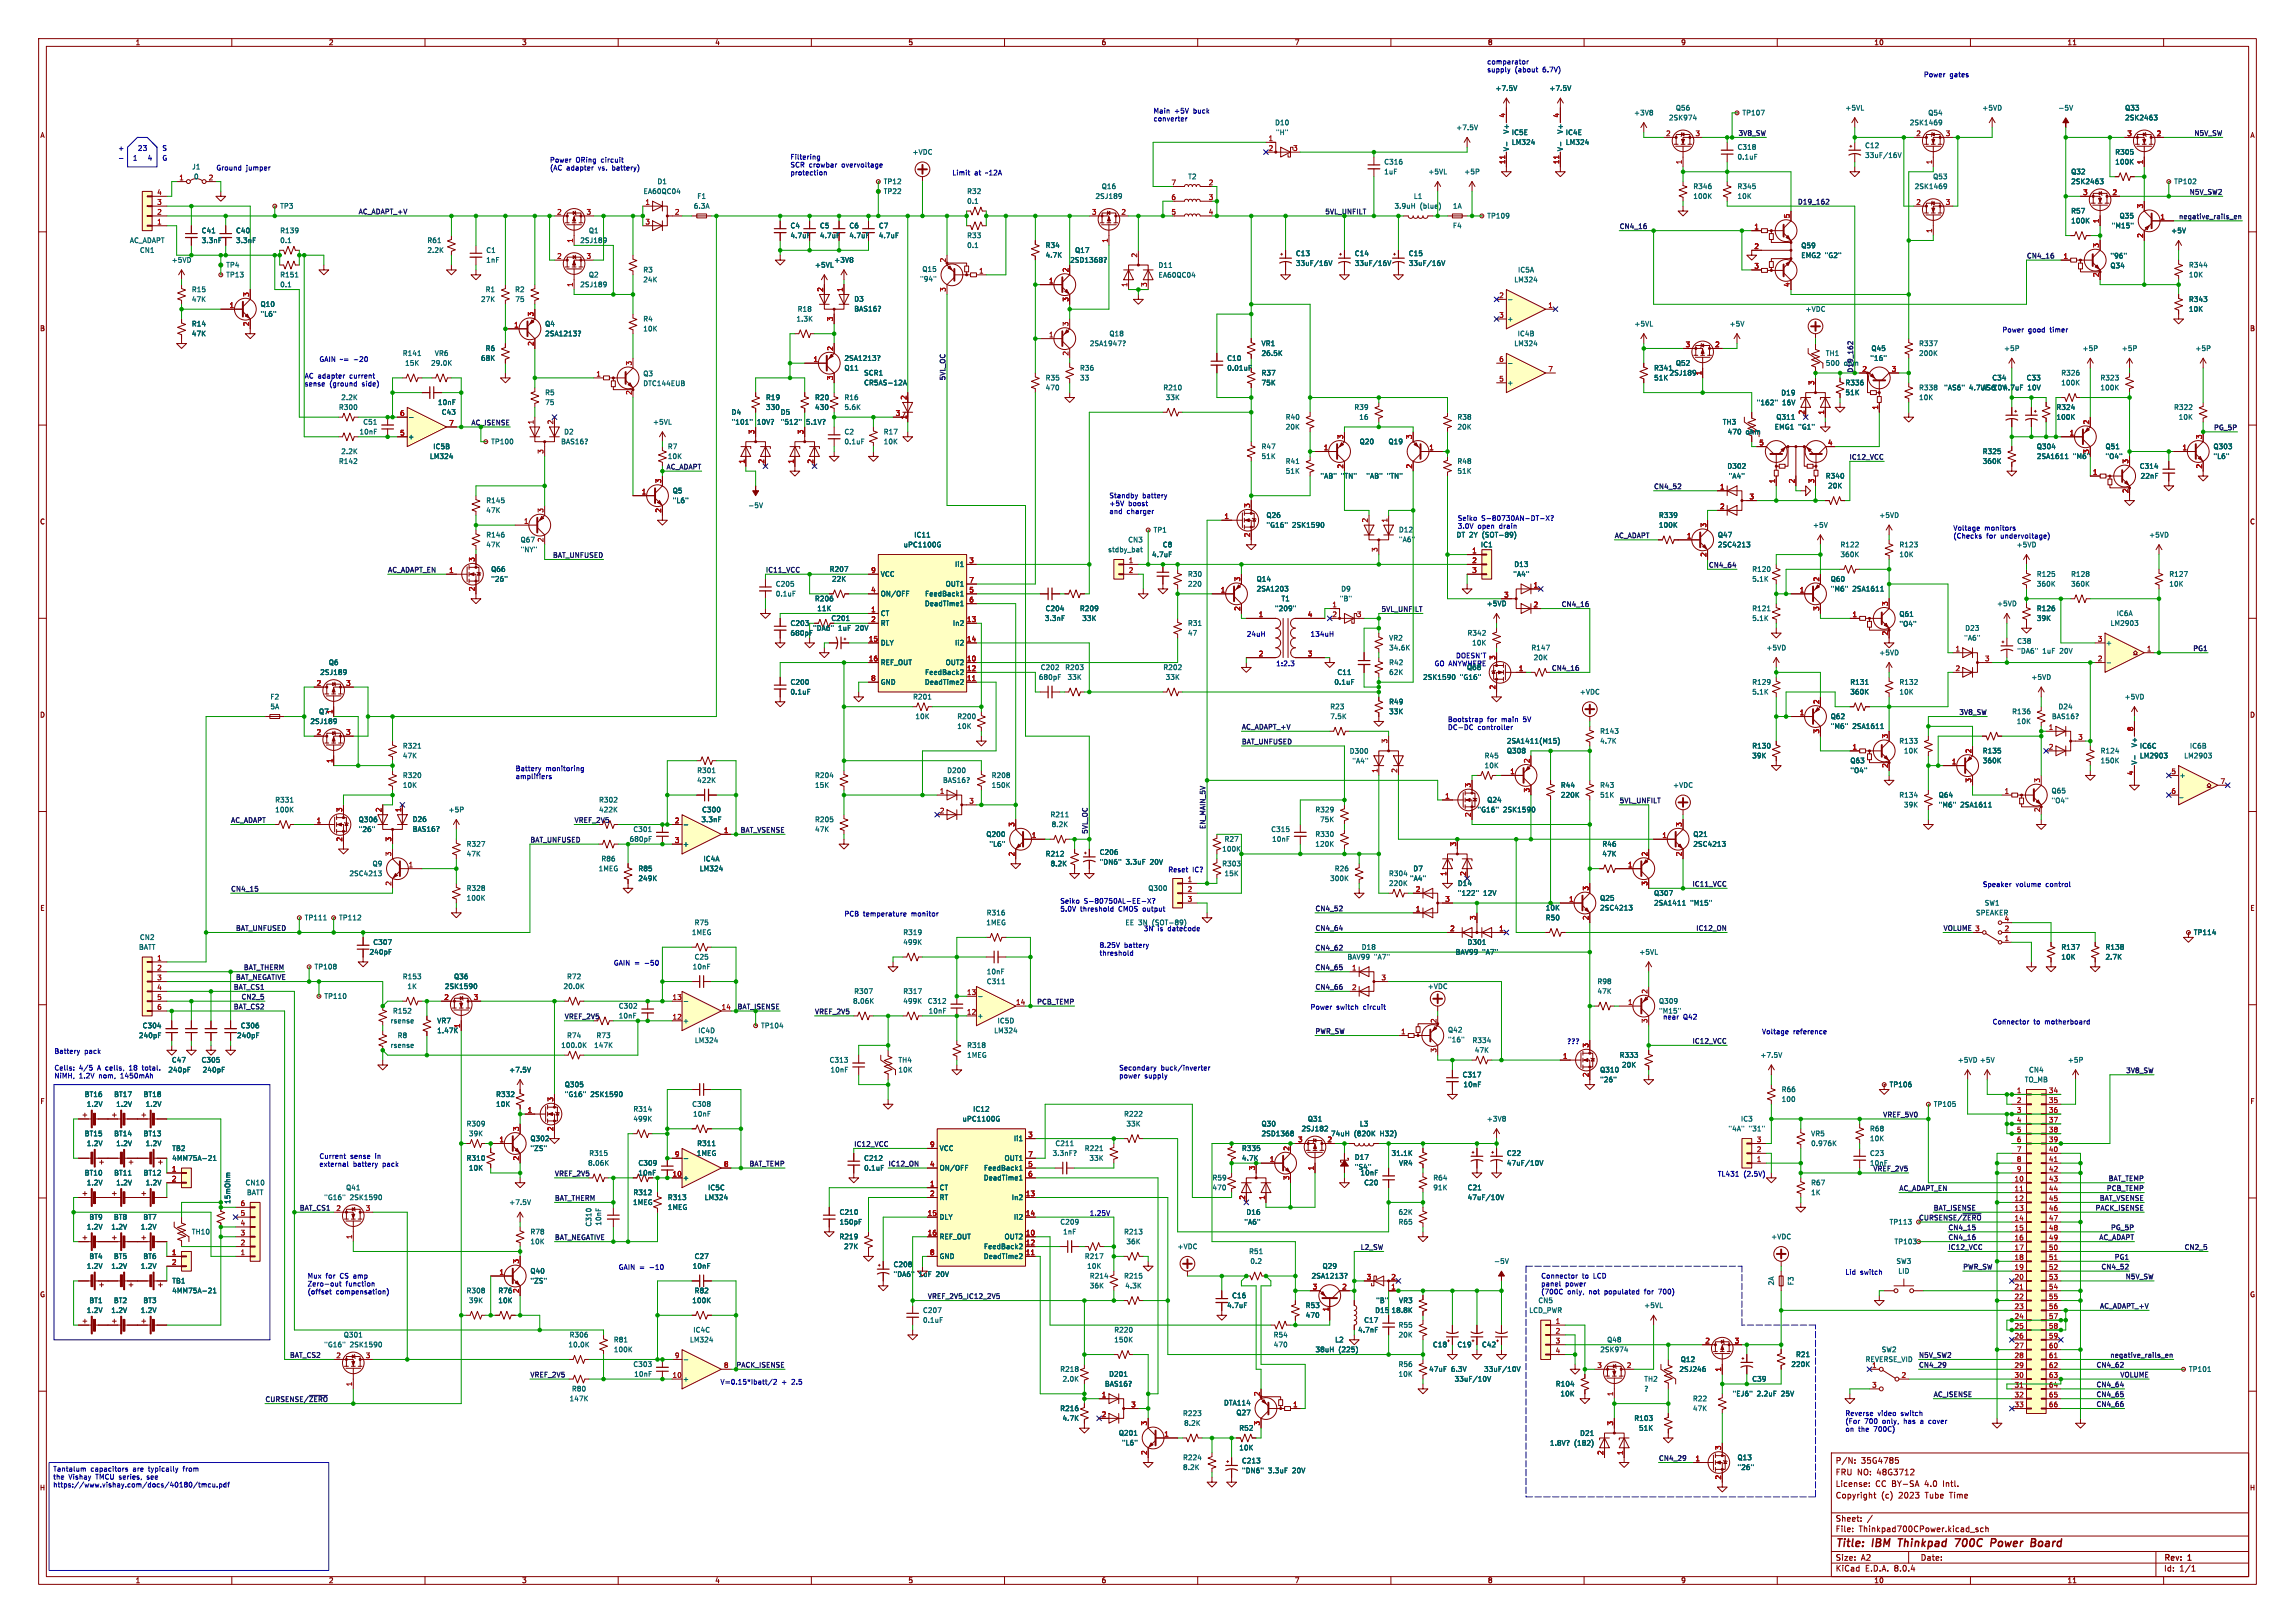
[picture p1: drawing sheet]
<svg xmlns="http://www.w3.org/2000/svg" width="594mm" height="420mm" viewBox="0 0 594 420" stroke-linecap="round" stroke-linejoin="round" font-family="sans-serif">
<defs><g id="words">
<g font-size="2.8" fill="#840000">
<text x="475" y="400.9">Title:</text>
<text x="484.7" y="400.9">IBM</text>
<text x="492.2" y="400.9">Thinkpad</text>
<text x="507.7" y="400.9">700C</text>
<text x="517.7" y="400.9">Power</text>
<text x="528.9" y="400.9">Board</text>
</g>
<g font-size="2.1" fill="#840000">
<text x="475" y="382">FRU NO: 48G3712</text>
<text x="475" y="379">P/N:</text>
<text x="481.7" y="379">35G4785</text>
<text x="475" y="388">Copyright</text>
<text x="475" y="385">License:</text>
<text x="485.4" y="385">CC BY-SA</text>
<text x="486.9" y="388">(c)</text>
<text x="491.5" y="388">2023</text>
<text x="498.3" y="385">4.0</text>
<text x="498.5" y="388">Tube</text>
<text x="503.2" y="385">Intl.</text>
<text x="504.9" y="388">Time</text>
<text x="475" y="394">Sheet:</text>
<text x="475" y="396.7">File:</text>
<text x="481.1" y="396.7">Thinkpad700CPower.kicad_sch</text>
<text x="475" y="406.9">KiCad</text>
<text x="475" y="404.1">Size:</text>
<text x="481.7" y="404.1">A2</text>
<text x="482.7" y="406.9">E.D.A.</text>
<text x="490.3" y="406.9">8.0.4</text>
<text x="497" y="404.1">Date:</text>
<text x="560" y="404.3">Rev:</text>
<text x="560" y="406.9">Id:</text>
<text x="564.1" y="406.9">1/1</text>
<text x="566.4" y="404.3">1</text>
</g>
<g font-size="1.8" fill="#840000">
<text x="35" y="11.9">1</text>
<text x="85" y="11.9">2</text>
<text x="135" y="11.9">3</text>
<text x="185" y="11.9">4</text>
<text x="235" y="11.9">5</text>
<text x="285" y="11.9">6</text>
<text x="335" y="11.9">7</text>
<text x="385" y="11.9">8</text>
<text x="435" y="11.9">9</text>
<text x="485" y="11.9">10</text>
<text x="535" y="11.9">11</text>
<text x="10.3" y="35.9">A</text>
<text x="582.3" y="35.9">A</text>
<text x="204.5" y="61.8">4.7uF</text>
<text x="10.3" y="85.9">B</text>
<text x="582.3" y="85.9">B</text>
<text x="10.3" y="135.9">C</text>
<text x="582.3" y="135.9">C</text>
<text x="215.1" y="160.9">C201</text>
<text x="10.3" y="185.9">D</text>
<text x="582.3" y="185.9">D</text>
<text x="10.3" y="235.9">E</text>
<text x="582.3" y="235.9">E</text>
<text x="10.3" y="285.9">F</text>
<text x="582.3" y="285.9">F</text>
<text x="10.3" y="335.9">G</text>
<text x="582.3" y="335.9">G</text>
<text x="10.2" y="385.9">H</text>
<text x="582.2" y="385.9">H</text>
<text x="35" y="409.9">1</text>
<text x="85" y="409.9">2</text>
<text x="135" y="409.9">3</text>
<text x="185" y="409.9">4</text>
<text x="235" y="409.9">5</text>
<text x="285" y="409.9">6</text>
<text x="335" y="409.9">7</text>
<text x="385" y="409.9">8</text>
<text x="435" y="409.9">9</text>
<text x="485" y="409.9">10</text>
<text x="535" y="409.9">11</text>
</g>
<g font-size="1.8" fill="#0000c2">
<text x="384.8" y="16.8">comparator</text>
<text x="384.8" y="18.8">supply</text>
<text x="392.1" y="18.8">(about</text>
<text x="399.4" y="18.8">6.7V)</text>
<text x="497.8" y="20.1">Power</text>
<text x="504.6" y="20.1">gates</text>
<text x="298.4" y="29.5">Main</text>
<text x="304" y="29.5">+5V</text>
<text x="309" y="29.5">buck</text>
<text x="298.4" y="31.5">converter</text>
<text x="30.5" y="39.1">+</text>
<text x="34.3" y="41.7">1</text>
<text x="35.6" y="39.1">23</text>
<text x="38.1" y="41.7">4</text>
<text x="41.9" y="41.7">G</text>
<text x="41.9" y="39.1">S</text>
<text x="204.5" y="41.4">Filtering</text>
<text x="55.9" y="44.2">Ground</text>
<text x="63.7" y="44.2">jumper</text>
<text x="142.2" y="42.2">Power</text>
<text x="142.2" y="44.2">(AC</text>
<text x="146.6" y="44.2">adapter</text>
<text x="149" y="42.2">ORing</text>
<text x="155" y="44.2">vs.</text>
<text x="155.7" y="42.2">circuit</text>
<text x="158.8" y="44.2">battery)</text>
<text x="204.5" y="43.4">SCR crowbar</text>
<text x="204.5" y="45.5">protection</text>
<text x="218" y="43.4">overvoltage</text>
<text x="246.4" y="45.5">Limit</text>
<text x="252.2" y="45.5">at</text>
<text x="255.3" y="45.5">~12A</text>
<text x="518.2" y="86.1">Power</text>
<text x="525" y="86.1">good</text>
<text x="530.7" y="86.1">timer</text>
<text x="82.5" y="93.7">GAIN ~=</text>
<text x="91.7" y="93.7">-20</text>
<text x="78.7" y="98">AC adapter</text>
<text x="78.7" y="100.1">sense</text>
<text x="85.3" y="100.1">(ground</text>
<text x="90.6" y="98">current</text>
<text x="93.8" y="100.1">side)</text>
<text x="287" y="129">Standby</text>
<text x="287" y="131.1">+5V</text>
<text x="292.1" y="131.1">boost</text>
<text x="295.7" y="129">battery</text>
<text x="287" y="133.1">and</text>
<text x="291.6" y="133.1">charger</text>
<text x="377.2" y="134.9">Seiko</text>
<text x="377.2" y="136.9">3.0V</text>
<text x="383.4" y="134.9">S-80730AN-DT-X?</text>
<text x="388.2" y="136.9">drain</text>
<text x="505.5" y="137.4">Voltage</text>
<text x="513.6" y="137.4">monitors</text>
<text x="505.5" y="139.5">(Checks</text>
<text x="514.1" y="139.5">for</text>
<text x="518" y="139.5">undervoltage)</text>
<text x="322.6" y="164.9">24uH</text>
<text x="339.1" y="164.9">134uH</text>
<text x="330.2" y="172.5">1:2.3</text>
<text x="371.2" y="172.5">GO ANYWHERE</text>
<text x="376.7" y="170.4">DOESN'T</text>
<text x="374.6" y="186.9">Bootstrap</text>
<text x="374.6" y="189">DC-DC</text>
<text x="382.5" y="189">controller</text>
<text x="385" y="186.9">for</text>
<text x="388.8" y="186.9">main</text>
<text x="394.6" y="186.9">5V</text>
<text x="133.3" y="199.6">Battery</text>
<text x="133.3" y="201.7">amplifiers</text>
<text x="141.2" y="199.6">monitoring</text>
<text x="302.3" y="225.8">Reset</text>
<text x="308.6" y="225.8">IC?</text>
<text x="274.3" y="233.9">Seiko</text>
<text x="280.6" y="233.9">S-80750AL-EE-X?</text>
<text x="513.1" y="229.6">Speaker</text>
<text x="521.7" y="229.6">volume</text>
<text x="529.6" y="229.6">control</text>
<text x="218.4" y="237.2">PCB</text>
<text x="223.4" y="237.2">temperature</text>
<text x="236" y="237.2">monitor</text>
<text x="274.3" y="236">5.0V</text>
<text x="279.6" y="236">threshold</text>
<text x="289.7" y="236">CMOS output</text>
<text x="284.5" y="245.4">8.25V</text>
<text x="291" y="245.4">battery</text>
<text x="295.9" y="241.1">3N</text>
<text x="299.6" y="241.1">is</text>
<text x="302.4" y="241.1">datecode</text>
<text x="158.7" y="249.9">GAIN =</text>
<text x="167" y="249.9">-50</text>
<text x="284.5" y="247.4">threshold</text>
<text x="339.1" y="261.4">Power</text>
<text x="345.9" y="261.4">switch</text>
<text x="353" y="261.4">circuit</text>
<text x="430.3" y="263.9">near</text>
<text x="435.7" y="263.9">Q42</text>
<text x="455.9" y="267.7">Voltage</text>
<text x="464.1" y="267.7">reference</text>
<text x="515.6" y="265.2">Connector</text>
<text x="526.3" y="265.2">to</text>
<text x="529.4" y="265.2">motherboard</text>
<text x="14" y="272.8">Battery</text>
<text x="21.9" y="272.8">pack</text>
<text x="405.5" y="270.3">???</text>
<text x="14" y="277.1">Cells:</text>
<text x="14" y="279.2">NiMH,</text>
<text x="20.5" y="277.1">4/5</text>
<text x="20.5" y="279.2">1.2V</text>
<text x="25.4" y="277.1">A cells,</text>
<text x="25.7" y="279.2">nom,</text>
<text x="31.5" y="279.2">1450mAh</text>
<text x="34" y="277.1">18</text>
<text x="37.5" y="277.1">total.</text>
<text x="289.6" y="277.1">Secondary</text>
<text x="289.6" y="279.2">power</text>
<text x="296.2" y="279.2">supply</text>
<text x="300.5" y="277.1">buck/inverter</text>
<text x="82.5" y="300">Current</text>
<text x="90.7" y="300">sense</text>
<text x="97.2" y="300">in</text>
<text x="82.5" y="302">external</text>
<text x="91.4" y="302">battery</text>
<text x="99.2" y="302">pack</text>
<text x="444.5" y="304.6">TL431</text>
<text x="451.3" y="304.6">(2.5V)</text>
<text x="281.9" y="314.7">1.25V</text>
<text x="160" y="328.7">GAIN =</text>
<text x="168.2" y="328.7">-10</text>
<text x="477.5" y="330">Lid</text>
<text x="481.5" y="330">switch</text>
<text x="79.5" y="330.9">Mux</text>
<text x="79.5" y="333">Zero-out</text>
<text x="79.5" y="335">(offset</text>
<text x="84.3" y="330.9">for</text>
<text x="87" y="335">compensation)</text>
<text x="88.1" y="330.9">CS amp</text>
<text x="89.5" y="333">function</text>
<text x="398.8" y="330.9">Connector</text>
<text x="398.8" y="333">panel</text>
<text x="398.8" y="335">(700C</text>
<text x="405.2" y="333">power</text>
<text x="405.7" y="335">only,</text>
<text x="409.5" y="330.9">to</text>
<text x="411.4" y="335">not</text>
<text x="412.6" y="330.9">LCD</text>
<text x="415.6" y="335">populated</text>
<text x="426.1" y="335">for</text>
<text x="430" y="335">700)</text>
<text x="186.4" y="358.5">V=0.15*Ibatt/2</text>
<text x="202.3" y="358.5">+</text>
<text x="205" y="358.5">2.5</text>
<text x="477.5" y="366.5">Reverse</text>
<text x="477.5" y="368.5">(For</text>
<text x="477.5" y="370.6">on</text>
<text x="481" y="370.6">the</text>
<text x="482.6" y="368.5">700</text>
<text x="485.1" y="370.6">700C)</text>
<text x="486" y="366.5">video</text>
<text x="487.4" y="368.5">only,</text>
<text x="492.1" y="366.5">switch</text>
<text x="493.1" y="368.5">has</text>
<text x="497.6" y="368.5">a</text>
<text x="499.9" y="368.5">cover</text>
<text x="13.7" y="381.1">Tantalum</text>
<text x="13.7" y="383.2">the</text>
<text x="17.8" y="383.2">Vishay</text>
<text x="23.5" y="381.1">capacitors</text>
<text x="24.9" y="383.2">TMCU series,</text>
<text x="34.6" y="381.1">are</text>
<text x="38.5" y="383.2">see</text>
<text x="38.8" y="381.1">typically</text>
<text x="47.9" y="381.1">from</text>
<text x="13.7" y="385.2">https://www.vishay.com/docs/40180/tmcu.pdf</text>
</g>
<g font-size="1.8" fill="#006464">
<text x="386.9" y="23.7">+7.5V</text>
<text x="400.9" y="23.7">+7.5V</text>
<text x="433.6" y="28.8">Q56</text>
<text x="477.5" y="28.8">+5VL</text>
<text x="512.9" y="28.8">+5VD</text>
<text x="532.6" y="28.8">-5V</text>
<text x="549.9" y="28.8">Q33</text>
<text x="329.9" y="32.6">D10</text>
<text x="330.1" y="35.2">&quot;H&quot;</text>
<text x="376.8" y="33.9">+7.5V</text>
<text x="390.8" y="34.7" transform="rotate(-90 390.8 34.7)">V+</text>
<text x="391.2" y="35.2">IC5E</text>
<text x="404.7" y="34.7" transform="rotate(-90 404.7 34.7)">V+</text>
<text x="405.1" y="35.2">IC4E</text>
<text x="422.8" y="30.1">+3V8</text>
<text x="431.8" y="31.3">2SK974</text>
<text x="450.9" y="30.1">TP107</text>
<text x="494.2" y="32.6">2SK1469</text>
<text x="499" y="30.1">Q54</text>
<text x="549.9" y="31.3">2SK2463</text>
<text x="236.1" y="40.2">+VDC</text>
<text x="390.8" y="39.2" transform="rotate(-90 390.8 39.2)">V-</text>
<text x="391.2" y="37.7">LM324</text>
<text x="404.7" y="39.2" transform="rotate(-90 404.7 39.2)">V-</text>
<text x="405.1" y="37.7">LM324</text>
<text x="449.6" y="39">C318</text>
<text x="449.6" y="41.5">0.1uF</text>
<text x="482.6" y="38.5">C12</text>
<text x="482.6" y="41.1">33uF/16V</text>
<text x="547.4" y="40.2">R305</text>
<text x="49.6" y="44">J1</text>
<text x="50.1" y="46.6">0</text>
<text x="170" y="47.9">D1</text>
<text x="228.6" y="47.9">TP12</text>
<text x="307.4" y="46.6">T2</text>
<text x="358.2" y="42.8">C316</text>
<text x="358.2" y="45.3">1uF</text>
<text x="369.6" y="45.3">+5VL</text>
<text x="378.9" y="45.3">+5P</text>
<text x="500.2" y="46.6">Q53</text>
<text x="536" y="45.3">Q32</text>
<text x="536" y="47.9">2SK2463</text>
<text x="547.4" y="42.8">100K</text>
<text x="562.6" y="47.9">TP102</text>
<text x="166.4" y="50.4">EA60QC04</text>
<text x="180.4" y="51.7">F1</text>
<text x="228.6" y="50.4">TP22</text>
<text x="250.2" y="50.4">R32</text>
<text x="250.2" y="52.9">0.1</text>
<text x="283.4" y="51.7">2SJ189</text>
<text x="285" y="49.1">Q16</text>
<text x="365.8" y="51.7">L1</text>
<text x="438.2" y="49.1">R346</text>
<text x="438.2" y="51.7">100K</text>
<text x="449.6" y="49.1">R345</text>
<text x="449.6" y="51.7">10K</text>
<text x="495.4" y="49.1">2SK1469</text>
<text x="72.4" y="54.2">TP3</text>
<text x="179.5" y="54.2">6.3A</text>
<text x="204.5" y="59.3">C4</text>
<text x="212.1" y="59.3">C5</text>
<text x="219.7" y="59.3">C6</text>
<text x="227.3" y="59.3">C7</text>
<text x="360.8" y="54.2">3.9uH</text>
<text x="367.5" y="54.2">(blue)</text>
<text x="375.9" y="59.3">F4</text>
<text x="375.9" y="54.2">1A</text>
<text x="384.8" y="56.7">TP109</text>
<text x="536" y="55.5">R57</text>
<text x="536" y="58">100K</text>
<text x="546.4" y="59.3">&quot;M15&quot;</text>
<text x="548.5" y="56.7">Q35</text>
<text x="33.5" y="63.1">AC_ADAPT</text>
<text x="36.1" y="65.6">CN1</text>
<text x="52.1" y="60.6">C41</text>
<text x="52.1" y="63.1">3.3nF</text>
<text x="61" y="60.6">C40</text>
<text x="61" y="63.1">3.3nF</text>
<text x="72.4" y="60.6">R139</text>
<text x="72.4" y="63.1">0.1</text>
<text x="110.5" y="63.1">R61</text>
<text x="110.5" y="65.6">2.2K</text>
<text x="125.7" y="65.6">C1</text>
<text x="150.1" y="63.1">2SJ189</text>
<text x="152.3" y="60.6">Q1</text>
<text x="212.1" y="61.8">4.7uF</text>
<text x="219.7" y="61.8">4.7uF</text>
<text x="227.3" y="61.8">4.7uF</text>
<text x="250.2" y="61.8">R33</text>
<text x="250.2" y="64.4">0.1</text>
<text x="270.5" y="64.4">R34</text>
<text x="278.1" y="65.6">Q17</text>
<text x="466.1" y="64.4">Q59</text>
<text x="561.8" y="60.6">+5V</text>
<text x="44.3" y="68.2">+5VD</text>
<text x="58.4" y="69.4">TP4</text>
<text x="58.4" y="72">TP13</text>
<text x="72.4" y="72">R151</text>
<text x="125.7" y="68.2">1nF</text>
<text x="152.3" y="72">Q2</text>
<text x="166.4" y="70.7">R3</text>
<text x="210.8" y="69.4">+5VL</text>
<text x="215.8" y="68.2">+3V8</text>
<text x="238.6" y="70.5">Q15</text>
<text x="270.5" y="66.9">4.7K</text>
<text x="276.9" y="68.2">2SD1368?</text>
<text x="299.7" y="69.5">D11</text>
<text x="335.3" y="66.5">C13</text>
<text x="335.3" y="69">33uF/16V</text>
<text x="350.5" y="66.5">C14</text>
<text x="350.5" y="69">33uF/16V</text>
<text x="364.5" y="66.5">C15</text>
<text x="364.5" y="69">33uF/16V</text>
<text x="392.8" y="70.7">IC5A</text>
<text x="466.1" y="67">EMG2</text>
<text x="472.4" y="67">&quot;G2&quot;</text>
<text x="546.1" y="69.6">Q34</text>
<text x="546.1" y="67.1">&quot;96&quot;</text>
<text x="566.4" y="69.4">R344</text>
<text x="566.4" y="72">10K</text>
<text x="49.5" y="75.8">R15</text>
<text x="72.4" y="74.5">0.1</text>
<text x="125.6" y="75.8">R1</text>
<text x="133.2" y="75.8">R2</text>
<text x="150.1" y="74.5">2SJ189</text>
<text x="166.4" y="73.3">24K</text>
<text x="238" y="73.1">&quot;94&quot;</text>
<text x="299.7" y="72">EA60QC04</text>
<text x="391.8" y="73.3">LM324</text>
<text x="49.5" y="78.3">47K</text>
<text x="67.3" y="79.6">Q10</text>
<text x="67.3" y="82.1">&quot;L6&quot;</text>
<text x="124.4" y="78.3">27K</text>
<text x="133.3" y="78.3">75</text>
<text x="166.4" y="83.4">R4</text>
<text x="206" y="83.4">1.3K</text>
<text x="206.3" y="80.9">R18</text>
<text x="221" y="78.3">D3</text>
<text x="221" y="80.8">BAS16?</text>
<text x="390" y="83.4">+</text>
<text x="467.2" y="80.9">+VDC</text>
<text x="566.4" y="78.3">R343</text>
<text x="566.4" y="80.9">10K</text>
<text x="49.5" y="84.7">R14</text>
<text x="49.5" y="87.2">47K</text>
<text x="141" y="84.7">Q4</text>
<text x="141" y="87.2">2SA1213?</text>
<text x="166.4" y="86">10K</text>
<text x="282" y="89.8">2SA1947?</text>
<text x="287" y="87.2">Q18</text>
<text x="326.4" y="89.8">VR1</text>
<text x="391.8" y="89.8">LM324</text>
<text x="392.7" y="87.2">IC4B</text>
<text x="422.9" y="84.7">+5VL</text>
<text x="447.5" y="84.7">+5V</text>
<text x="496.6" y="89.8">R337</text>
<text x="104.1" y="92.3">R141</text>
<text x="104.7" y="94.8">15K</text>
<text x="111.4" y="94.8">29.0K</text>
<text x="112.4" y="92.3">VR6</text>
<text x="124.4" y="93.6">68K</text>
<text x="125.6" y="91">R6</text>
<text x="218.4" y="93.6">2SA1213?</text>
<text x="317.5" y="93.6">C10</text>
<text x="326.4" y="92.3">26.5K</text>
<text x="433.6" y="94.8">Q52</text>
<text x="472.5" y="92.3">TH1</text>
<text x="472.5" y="94.8">500</text>
<text x="484" y="93.6">&quot;16&quot;</text>
<text x="484.3" y="91">Q45</text>
<text x="496.6" y="92.3">200K</text>
<text x="518.6" y="91">+5P</text>
<text x="538.9" y="91">+5P</text>
<text x="549.1" y="91">+5P</text>
<text x="568.1" y="91">+5P</text>
<text x="166.4" y="97.6">Q3</text>
<text x="166.4" y="100.1">DTC144EUB</text>
<text x="218.4" y="96.1">Q11</text>
<text x="223.5" y="97.4">SCR1</text>
<text x="223.5" y="99.9">CR5AS-12A</text>
<text x="270.5" y="98.7">R35</text>
<text x="270.5" y="101.2">470</text>
<text x="279.4" y="96.1">R36</text>
<text x="279.4" y="98.7">33</text>
<text x="301" y="101.2">R210</text>
<text x="317.5" y="96.1">0.01uF</text>
<text x="326.4" y="97.4">R37</text>
<text x="326.4" y="99.9">75K</text>
<text x="390" y="99.9">+</text>
<text x="428" y="96.1">R341</text>
<text x="428" y="98.7">51K</text>
<text x="432" y="97.4">2SJ189</text>
<text x="477.5" y="99.9">R336</text>
<text x="496.6" y="101.2">R338</text>
<text x="503.1" y="101.2">&quot;AS6&quot;</text>
<text x="509.7" y="101.2">4.7uF</text>
<text x="512" y="101.2">&quot;AS6&quot;10V4.7uF</text>
<text x="515.5" y="98.7">C34</text>
<text x="524.4" y="98.7">C33</text>
<text x="525" y="101.2">10V</text>
<text x="533.4" y="97.4">R326</text>
<text x="533.4" y="99.9">100K</text>
<text x="543.5" y="98.7">R323</text>
<text x="543.5" y="101.2">100K</text>
<text x="87.6" y="106.3">R300</text>
<text x="88.2" y="103.7">2.2K</text>
<text x="113.2" y="105">10nF</text>
<text x="114.2" y="107.5">C43</text>
<text x="141" y="102.5">R5</text>
<text x="141" y="105">75</text>
<text x="189.2" y="107.5">D4</text>
<text x="198.1" y="106.3">330</text>
<text x="198.1" y="103.7">R19</text>
<text x="201.9" y="107.5">D5</text>
<text x="210.8" y="106.3">430</text>
<text x="210.8" y="103.7">R20</text>
<text x="218.4" y="103.7">R16</text>
<text x="218.4" y="106.3">5.6K</text>
<text x="301.6" y="103.7">33K</text>
<text x="350.4" y="106.3">R39</text>
<text x="454.6" y="105.1">&quot;162&quot;</text>
<text x="460.9" y="102.5">D19</text>
<text x="461.3" y="105.1">16V</text>
<text x="477.5" y="102.5">51K</text>
<text x="496.6" y="103.7">10K</text>
<text x="532.1" y="106.3">R324</text>
<text x="562.6" y="106.3">R322</text>
<text x="92.9" y="112.6">10nF</text>
<text x="93.9" y="110.1">C51</text>
<text x="105.5" y="113.9">+</text>
<text x="145.9" y="112.6">D2</text>
<text x="168.9" y="110.1">+5VL</text>
<text x="189.2" y="110.1">&quot;101&quot;</text>
<text x="196" y="110.1">10V?</text>
<text x="201.9" y="110.1">&quot;512&quot;</text>
<text x="208.7" y="110.1">5.1V?</text>
<text x="218.4" y="112.6">C2</text>
<text x="228.6" y="112.6">R17</text>
<text x="332.6" y="108.8">R40</text>
<text x="332.6" y="111.4">20K</text>
<text x="351.7" y="108.8">16</text>
<text x="377.1" y="108.8">R38</text>
<text x="377.1" y="111.4">20K</text>
<text x="445.8" y="110.1">TH3</text>
<text x="447.1" y="112.6">470</text>
<text x="451.8" y="112.6">ohm</text>
<text x="459.2" y="111.4">EMG1 &quot;G1&quot;</text>
<text x="459.6" y="108.8">Q311</text>
<text x="532.1" y="108.8">100K</text>
<text x="563.8" y="108.8">10K</text>
<text x="88.2" y="117.7">2.2K</text>
<text x="111.1" y="119">LM324</text>
<text x="112" y="116.4">IC5B</text>
<text x="127" y="115.2">TP100</text>
<text x="145.1" y="115.2">BAS16?</text>
<text x="172.7" y="116.4">R7</text>
<text x="172.7" y="119">10K</text>
<text x="218.4" y="115.2">0.1uF</text>
<text x="228.6" y="115.2">10K</text>
<text x="326.4" y="116.4">R47</text>
<text x="326.4" y="119">51K</text>
<text x="351.8" y="115.2">Q20</text>
<text x="359.3" y="115.2">Q19</text>
<text x="513" y="117.7">R325</text>
<text x="527.1" y="116.4">Q304</text>
<text x="527.1" y="119">2SA1611</text>
<text x="536.6" y="119">&quot;M6&quot;</text>
<text x="544.8" y="116.4">Q51</text>
<text x="544.8" y="119">&quot;O4&quot;</text>
<text x="572.8" y="116.4">Q303</text>
<text x="572.8" y="119">&quot;L6&quot;</text>
<text x="87.6" y="120.2">R142</text>
<text x="332.6" y="120.2">R41</text>
<text x="332.6" y="122.8">51K</text>
<text x="341.6" y="124.1">&quot;AB&quot;</text>
<text x="347.1" y="124.1">&quot;TN&quot;</text>
<text x="353.5" y="124.1">&quot;AB&quot;</text>
<text x="359" y="124.1">&quot;TN&quot;</text>
<text x="377.1" y="120.2">R48</text>
<text x="377.1" y="122.8">51K</text>
<text x="447" y="121.5">D302</text>
<text x="447.3" y="124.1">&quot;A4&quot;</text>
<text x="472.4" y="124.1">R340</text>
<text x="513" y="120.2">360K</text>
<text x="553.7" y="121.5">C314</text>
<text x="553.9" y="124.1">22nF</text>
<text x="125.7" y="130.4">R145</text>
<text x="174" y="127.9">Q5</text>
<text x="174" y="130.4">&quot;L6&quot;</text>
<text x="193.5" y="131.7">-5V</text>
<text x="473" y="126.6">20K</text>
<text x="125.7" y="132.9">47K</text>
<text x="327.7" y="134.2">Q26</text>
<text x="327.7" y="136.8">&quot;G16&quot;</text>
<text x="334.5" y="136.8">2SK1590</text>
<text x="362" y="138">D12</text>
<text x="382.5" y="136.9">open</text>
<text x="429.2" y="134.2">R339</text>
<text x="429.2" y="136.8">100K</text>
<text x="469.1" y="136.8">+5V</text>
<text x="486.3" y="134.2">+5VD</text>
<text x="125.7" y="139.3">R146</text>
<text x="125.7" y="141.8">47K</text>
<text x="134.6" y="140.6">Q67</text>
<text x="134.6" y="143.1">&quot;NY&quot;</text>
<text x="233.8" y="141.8">uPC1100G</text>
<text x="236.5" y="139.3">IC11</text>
<text x="286.7" y="143.1">stdby_bat</text>
<text x="291.9" y="140.6">CN3</text>
<text x="298.5" y="138">TP1</text>
<text x="300.8" y="141.8">C8</text>
<text x="362" y="140.5">&quot;A6&quot;</text>
<text x="376.9" y="139.3">DT 2Y</text>
<text x="383.2" y="141.8">IC1</text>
<text x="383.8" y="139.3">(SOT-89)</text>
<text x="444.5" y="139.3">Q47</text>
<text x="444.5" y="141.8">2SC4213</text>
<text x="476.2" y="141.8">R122</text>
<text x="491.5" y="141.8">R123</text>
<text x="521.8" y="141.8">+5VD</text>
<text x="556.1" y="139.3">+5VD</text>
<text x="127" y="148.2">Q66</text>
<text x="214.6" y="148.2">R207</text>
<text x="227.8" y="149.5">VCC</text>
<text x="247.1" y="146.9">Ii1</text>
<text x="298.1" y="144.4">4.7uF</text>
<text x="307.4" y="149.5">R30</text>
<text x="391.5" y="149.5">&quot;A4&quot;</text>
<text x="391.8" y="146.9">D13</text>
<text x="453.4" y="148.2">R120</text>
<text x="476.2" y="144.4">360K</text>
<text x="491.5" y="144.4">10K</text>
<text x="527.1" y="149.5">R125</text>
<text x="535.9" y="149.5">R128</text>
<text x="561.4" y="149.5">R127</text>
<text x="127" y="150.7">&quot;26&quot;</text>
<text x="200.7" y="152">C205</text>
<text x="200.7" y="154.5">0.1uF</text>
<text x="210.8" y="155.8">R206</text>
<text x="215.2" y="150.7">22K</text>
<text x="227.8" y="154.5">ON/OFF</text>
<text x="239.3" y="154.5">FeedBack1</text>
<text x="244.6" y="152">OUT1</text>
<text x="307.4" y="152">220</text>
<text x="325.1" y="150.7">Q14</text>
<text x="325.1" y="153.3">2SA1203</text>
<text x="331.6" y="155.8">T1</text>
<text x="346.7" y="155.8">&quot;B&quot;</text>
<text x="347" y="153.3">D9</text>
<text x="453.4" y="150.7">5.1K</text>
<text x="473.7" y="150.7">Q60</text>
<text x="473.7" y="153.3">&quot;M6&quot;</text>
<text x="479.5" y="153.3">2SA1611</text>
<text x="527.1" y="152">360K</text>
<text x="535.9" y="152">360K</text>
<text x="561.4" y="152">10K</text>
<text x="211.4" y="158.3">11K</text>
<text x="227.8" y="159.6">CT</text>
<text x="239.3" y="157.1">DeadTime1</text>
<text x="270.3" y="160.9">3.3nF</text>
<text x="270.5" y="158.3">C204</text>
<text x="279.4" y="158.3">R209</text>
<text x="280" y="160.9">33K</text>
<text x="329.9" y="158.3">&quot;209&quot;</text>
<text x="384.7" y="157.1">+5VD</text>
<text x="453.4" y="158.3">R121</text>
<text x="453.4" y="160.9">5.1K</text>
<text x="491.5" y="159.8">Q61</text>
<text x="516.8" y="157.1">+5VD</text>
<text x="527.1" y="158.3">R126</text>
<text x="527.1" y="160.9">39K</text>
<text x="547.7" y="159.6">IC6A</text>
<text x="204.5" y="162.2">C203</text>
<text x="204.5" y="164.7">680pF</text>
<text x="210.3" y="163.4">&quot;DA6&quot;</text>
<text x="217" y="163.4">1uF</text>
<text x="221.6" y="163.4">20V</text>
<text x="227.8" y="167.2">DLY</text>
<text x="227.8" y="162.2">RT</text>
<text x="246.5" y="162.2">In2</text>
<text x="247.1" y="167.2">Ii2</text>
<text x="307.4" y="162.2">R31</text>
<text x="307.4" y="164.7">47</text>
<text x="359.4" y="166">VR2</text>
<text x="379.7" y="164.7">R342</text>
<text x="380.9" y="167.2">10K</text>
<text x="491.5" y="162.3">&quot;O4&quot;</text>
<text x="508.3" y="166">&quot;A6&quot;</text>
<text x="508.5" y="163.4">D23</text>
<text x="522" y="166.8">C38</text>
<text x="545" y="167.2">+</text>
<text x="546.2" y="162.2">LM2903</text>
<text x="85" y="172.3">Q6</text>
<text x="227.8" y="172.3">REF_OUT</text>
<text x="244.6" y="172.3">OUT2</text>
<text x="269.2" y="173.6">C202</text>
<text x="275.6" y="173.6">R203</text>
<text x="301" y="173.6">R202</text>
<text x="359.4" y="168.5">34.6K</text>
<text x="359.4" y="172.3">R42</text>
<text x="379.6" y="173.6">Q68</text>
<text x="396.2" y="168.5">R147</text>
<text x="396.8" y="171">20K</text>
<text x="457.1" y="168.5">+5VD</text>
<text x="486.3" y="169.8">+5VD</text>
<text x="522" y="169.3">&quot;DA6&quot;</text>
<text x="528.7" y="169.3">1uF</text>
<text x="533.3" y="169.3">20V</text>
<text x="82.8" y="174.9">2SJ189</text>
<text x="204.5" y="177.4">C200</text>
<text x="204.5" y="179.9">0.1uF</text>
<text x="227.8" y="177.4">GND</text>
<text x="239.3" y="177.4">DeadTime2</text>
<text x="239.3" y="174.9">FeedBack2</text>
<text x="268.8" y="176.1">680pF</text>
<text x="276.2" y="176.1">33K</text>
<text x="301.6" y="176.1">33K</text>
<text x="345.2" y="177.4">0.1uF</text>
<text x="346" y="174.9">C11</text>
<text x="359.4" y="174.9">62K</text>
<text x="368.2" y="176.1">2SK1590</text>
<text x="377.9" y="176.1">&quot;G16&quot;</text>
<text x="408.8" y="179.9">+VDC</text>
<text x="453.4" y="177.4">R129</text>
<text x="453.4" y="179.9">5.1K</text>
<text x="478.8" y="177.4">R131</text>
<text x="478.8" y="179.9">360K</text>
<text x="491.5" y="177.4">R132</text>
<text x="491.5" y="179.9">10K</text>
<text x="525.6" y="176.1">+5VD</text>
<text x="69.9" y="181.2">F2</text>
<text x="69.9" y="183.7">5A</text>
<text x="82.4" y="185">Q7</text>
<text x="236.2" y="181.2">R201</text>
<text x="344.2" y="183.7">R23</text>
<text x="359.4" y="182.5">R49</text>
<text x="359.4" y="185">33K</text>
<text x="520.7" y="185">R136</text>
<text x="532.7" y="183.7">D24</text>
<text x="549.8" y="181.2">+5VD</text>
<text x="80.2" y="187.6">2SJ189</text>
<text x="236.8" y="186.3">10K</text>
<text x="247.7" y="186.3">R200</text>
<text x="247.7" y="188.8">10K</text>
<text x="344.2" y="186.3">7.5K</text>
<text x="414" y="190.1">R143</text>
<text x="473.7" y="186.3">Q62</text>
<text x="473.7" y="188.8">&quot;M6&quot;</text>
<text x="479.5" y="188.8">2SA1611</text>
<text x="521.9" y="187.6">10K</text>
<text x="531" y="186.3">BAS16?</text>
<text x="104.1" y="193.9">R321</text>
<text x="104.1" y="196.4">47K</text>
<text x="349.2" y="195.2">D300</text>
<text x="349.9" y="197.8">&quot;A4&quot;</text>
<text x="384.1" y="196.4">R45</text>
<text x="389.9" y="195.2">Q308</text>
<text x="389.9" y="192.6">2SA1411(M15)</text>
<text x="414" y="192.6">4.7K</text>
<text x="453.4" y="193.9">R130</text>
<text x="453.4" y="196.4">39K</text>
<text x="478.8" y="197.7">Q63</text>
<text x="491.5" y="192.6">R133</text>
<text x="492.7" y="195.2">10K</text>
<text x="513.1" y="195.2">R135</text>
<text x="513.1" y="197.7">360K</text>
<text x="543.6" y="195.2">R124</text>
<text x="543.6" y="197.7">150K</text>
<text x="553.3" y="198" transform="rotate(-90 553.3 198)">V-</text>
<text x="553.3" y="193.5" transform="rotate(-90 553.3 193.5)">V+</text>
<text x="553.7" y="193.9">IC6C</text>
<text x="553.7" y="196.4">LM2903</text>
<text x="565.2" y="196.4">LM2903</text>
<text x="566.7" y="193.9">IC6B</text>
<text x="104.1" y="201.5">R320</text>
<text x="180.3" y="200.3">R301</text>
<text x="180.3" y="202.8">422K</text>
<text x="210.8" y="201.5">R204</text>
<text x="243.9" y="202.8">BAS16?</text>
<text x="245" y="200.3">D200</text>
<text x="256.6" y="201.5">R208</text>
<text x="384.1" y="199">10K</text>
<text x="478.8" y="200.3">&quot;O4&quot;</text>
<text x="564" y="201.5">+</text>
<text x="71.1" y="207.9">R331</text>
<text x="104.1" y="204.1">10K</text>
<text x="154.9" y="207.9">R302</text>
<text x="210.8" y="204.1">15K</text>
<text x="256.6" y="204.1">150K</text>
<text x="384.8" y="207.9">Q24</text>
<text x="403.9" y="204.1">R44</text>
<text x="403.9" y="206.6">220K</text>
<text x="414" y="204.1">R43</text>
<text x="414" y="206.6">51K</text>
<text x="432.9" y="204.1">+VDC</text>
<text x="491.5" y="206.6">R134</text>
<text x="492.7" y="209.1">39K</text>
<text x="501.7" y="206.6">Q64</text>
<text x="501.7" y="209.1">&quot;M6&quot;</text>
<text x="507.4" y="209.1">2SA1611</text>
<text x="530.9" y="205.5">Q65</text>
<text x="530.9" y="208.1">&quot;O4&quot;</text>
<text x="564" y="206.6">_</text>
<text x="71.1" y="210.4">100K</text>
<text x="92.7" y="213">Q306</text>
<text x="92.7" y="215.5">&quot;26&quot;</text>
<text x="106.7" y="215.4">BAS16?</text>
<text x="106.7" y="212.9">D26</text>
<text x="116" y="210.4">+5P</text>
<text x="154.9" y="210.4">422K</text>
<text x="163.8" y="215.5">C301</text>
<text x="181.4" y="213">3.3nF</text>
<text x="181.6" y="210.4">C300</text>
<text x="210.8" y="213">R205</text>
<text x="210.8" y="215.5">47K</text>
<text x="271.8" y="211.7">R211</text>
<text x="272.1" y="214.2">8.2K</text>
<text x="328.9" y="215.5">C315</text>
<text x="340.3" y="210.4">R329</text>
<text x="341.5" y="213">75K</text>
<text x="382.3" y="210.4">&quot;G16&quot;</text>
<text x="389.1" y="210.4">2SK1590</text>
<text x="120.7" y="219.3">R327</text>
<text x="120.7" y="221.8">47K</text>
<text x="162.8" y="218">680pF</text>
<text x="176.7" y="219.3">+</text>
<text x="255.2" y="216.8">Q200</text>
<text x="256" y="219.3">&quot;L6&quot;</text>
<text x="270.5" y="221.8">R212</text>
<text x="284.5" y="221.4">C206</text>
<text x="316.2" y="220.6">100K</text>
<text x="316.8" y="218">R27</text>
<text x="329.1" y="218">10nF</text>
<text x="340.3" y="216.8">R330</text>
<text x="340.3" y="219.3">120K</text>
<text x="414.6" y="219.3">R46</text>
<text x="414.6" y="221.8">47K</text>
<text x="438.2" y="216.8">Q21</text>
<text x="438.2" y="219.3">2SC4213</text>
<text x="90.3" y="226.9">2SC4213</text>
<text x="96.3" y="224.4">Q9</text>
<text x="154.8" y="225.7">1MEG</text>
<text x="155.5" y="223.1">R86</text>
<text x="165.1" y="225.7">R85</text>
<text x="181" y="225.7">LM324</text>
<text x="182" y="223.1">IC4A</text>
<text x="271.8" y="224.4">8.2K</text>
<text x="284.5" y="224">&quot;DN6&quot;</text>
<text x="291.4" y="224">3.3uF</text>
<text x="297.8" y="224">20V</text>
<text x="316.2" y="224.4">R303</text>
<text x="316.8" y="226.9">15K</text>
<text x="345.3" y="225.7">R26</text>
<text x="359.4" y="226.9">R304</text>
<text x="365.7" y="225.7">D7</text>
<text x="120.7" y="230.7">R328</text>
<text x="120.7" y="233.3">100K</text>
<text x="165.1" y="228.2">249K</text>
<text x="297.1" y="230.7">Q300</text>
<text x="344.1" y="228.2">300K</text>
<text x="359.4" y="229.5">220K</text>
<text x="364.8" y="228.2">&quot;A4&quot;</text>
<text x="377.2" y="229.5">D14</text>
<text x="377.2" y="232">&quot;122&quot;</text>
<text x="383.9" y="232">12V</text>
<text x="414" y="233.3">Q25</text>
<text x="428" y="232">Q307</text>
<text x="78.7" y="238.4">TP111</text>
<text x="87.6" y="238.4">TP112</text>
<text x="179.7" y="239.6">R75</text>
<text x="255.2" y="239.6">1MEG</text>
<text x="255.3" y="237.1">R316</text>
<text x="291.2" y="239.6">EE 3N</text>
<text x="298.3" y="239.6">(SOT-89)</text>
<text x="400" y="238.4">R50</text>
<text x="400" y="235.8">10K</text>
<text x="414" y="235.8">2SC4213</text>
<text x="428" y="234.5">2SA1411</text>
<text x="437.5" y="234.5">&quot;M15&quot;</text>
<text x="511.3" y="237.1">SPEAKER</text>
<text x="513.6" y="234.5">SW1</text>
<text x="35.9" y="246">BATT</text>
<text x="36.1" y="243.4">CN2</text>
<text x="96.5" y="244.7">C307</text>
<text x="179" y="242.2">1MEG</text>
<text x="233.7" y="242.2">R319</text>
<text x="233.7" y="244.7">499K</text>
<text x="352.3" y="246">D18</text>
<text x="379.7" y="244.7">D301</text>
<text x="533.4" y="246">R137</text>
<text x="544.8" y="246">R138</text>
<text x="567.7" y="242.2">TP114</text>
<text x="81.3" y="251.1">TP108</text>
<text x="95.5" y="247.2">240pF</text>
<text x="179.2" y="251.1">10nF</text>
<text x="179.7" y="248.5">C25</text>
<text x="348.6" y="248.5">BAV99</text>
<text x="355.7" y="248.5">&quot;A7&quot;</text>
<text x="376.6" y="247.2">BAV99</text>
<text x="383.7" y="247.2">&quot;A7&quot;</text>
<text x="424.2" y="247.2">+5VL</text>
<text x="533.4" y="248.5">10K</text>
<text x="544.8" y="248.5">2.7K</text>
<text x="104.1" y="253.6">R153</text>
<text x="105.3" y="256.1">1K</text>
<text x="115" y="256.1">2SK1590</text>
<text x="117.4" y="253.6">Q36</text>
<text x="145.7" y="256.1">20.0K</text>
<text x="146.6" y="253.6">R72</text>
<text x="221" y="257.4">R307</text>
<text x="233.7" y="257.4">R317</text>
<text x="255.3" y="254.9">C311</text>
<text x="255.3" y="252.3">10nF</text>
<text x="369.4" y="256.1">+VDC</text>
<text x="413.3" y="254.9">R98</text>
<text x="413.3" y="257.4">47K</text>
<text x="83.8" y="258.7">TP110</text>
<text x="101.6" y="262.5">R152</text>
<text x="160" y="261.2">C302</text>
<text x="160" y="263.8">10nF</text>
<text x="220.7" y="259.9">8.06K</text>
<text x="233.7" y="259.9">499K</text>
<text x="240" y="259.9">C312</text>
<text x="240.2" y="262.5">10nF</text>
<text x="252.9" y="263.8">+</text>
<text x="429.3" y="259.9">Q309</text>
<text x="429.3" y="262.5">&quot;M15&quot;</text>
<text x="35.8" y="268.8">240pF</text>
<text x="36.8" y="266.3">C304</text>
<text x="61.2" y="268.8">240pF</text>
<text x="62.2" y="266.3">C306</text>
<text x="101" y="265">rsense</text>
<text x="102.8" y="268.8">R8</text>
<text x="113" y="265">VR7</text>
<text x="113" y="267.6">1.47K</text>
<text x="146.6" y="268.8">R74</text>
<text x="154.3" y="268.8">R73</text>
<text x="176.7" y="265">+</text>
<text x="180.6" y="267.6">IC4D</text>
<text x="196.9" y="266.3">TP104</text>
<text x="257.2" y="267.6">LM324</text>
<text x="258.1" y="265">IC5D</text>
<text x="374.7" y="267.4">Q42</text>
<text x="374.7" y="269.9">&quot;16&quot;</text>
<text x="44.4" y="275.2">C47</text>
<text x="52" y="275.2">C305</text>
<text x="101" y="271.4">rsense</text>
<text x="145.1" y="271.4">100.0K</text>
<text x="153.7" y="271.4">147K</text>
<text x="179.7" y="270.1">LM324</text>
<text x="214.6" y="275.2">C313</text>
<text x="232.4" y="275.2">TH4</text>
<text x="250.2" y="271.4">R318</text>
<text x="250.2" y="273.9">1MEG</text>
<text x="381" y="270.1">R334</text>
<text x="381.6" y="272.6">47K</text>
<text x="419.1" y="273.9">R333</text>
<text x="455.5" y="273.9">+7.5V</text>
<text x="506.6" y="275.2">+5VD</text>
<text x="512.3" y="275.2">+5V</text>
<text x="535.1" y="275.2">+5P</text>
<text x="43.5" y="277.7">240pF</text>
<text x="52.3" y="277.7">240pF</text>
<text x="131.7" y="277.7">+7.5V</text>
<text x="146.1" y="281.5">Q305</text>
<text x="214.8" y="277.7">10nF</text>
<text x="232.4" y="277.7">10K</text>
<text x="378.4" y="279">C317</text>
<text x="378.7" y="281.5">10nF</text>
<text x="414" y="277.7">Q310</text>
<text x="414" y="280.3">&quot;26&quot;</text>
<text x="419.7" y="276.5">20K</text>
<text x="489" y="281.5">TP106</text>
<text x="524" y="280.3">TO_MB</text>
<text x="525" y="277.7">CN4</text>
<text x="21.8" y="284.1">BT16</text>
<text x="22.3" y="286.6">1.2V</text>
<text x="29.4" y="284.1">BT17</text>
<text x="30" y="286.6">1.2V</text>
<text x="37" y="284.1">BT18</text>
<text x="37.6" y="286.6">1.2V</text>
<text x="128.3" y="284.1">R332</text>
<text x="128.3" y="286.6">10K</text>
<text x="146.1" y="284.1">&quot;G16&quot;</text>
<text x="152.9" y="284.1">2SK1590</text>
<text x="163.8" y="287.9">R314</text>
<text x="179" y="286.6">C308</text>
<text x="251.8" y="287.9">IC12</text>
<text x="461" y="282.8">R66</text>
<text x="461" y="285.3">100</text>
<text x="500.4" y="286.6">TP105</text>
<text x="120.6" y="291.7">R309</text>
<text x="163.8" y="290.4">499K</text>
<text x="179.3" y="289.2">10nF</text>
<text x="249" y="290.4">uPC1100G</text>
<text x="290.8" y="289.2">R222</text>
<text x="291.4" y="291.7">33K</text>
<text x="326.4" y="291.7">Q30</text>
<text x="336.8" y="293">2SJ182</text>
<text x="338.4" y="290.4">Q31</text>
<text x="351.8" y="291.7">L3</text>
<text x="384.7" y="290.4">+3V8</text>
<text x="447.2" y="293">&quot;4A&quot;</text>
<text x="450.5" y="290.4">IC3</text>
<text x="452.6" y="293">&quot;31&quot;</text>
<text x="483.9" y="293">R68</text>
<text x="21.8" y="294.2">BT15</text>
<text x="22.3" y="296.8">1.2V</text>
<text x="29.4" y="294.2">BT14</text>
<text x="30" y="296.8">1.2V</text>
<text x="37" y="294.2">BT13</text>
<text x="37.6" y="296.8">1.2V</text>
<text x="44.5" y="298">TB2</text>
<text x="121.2" y="294.2">39K</text>
<text x="137.2" y="295.5">Q302</text>
<text x="137.2" y="298">&quot;ZS&quot;</text>
<text x="152.4" y="299.3">R315</text>
<text x="180.2" y="299.3">1MEG</text>
<text x="180.3" y="296.8">R311</text>
<text x="243.1" y="298">VCC</text>
<text x="262.3" y="295.5">Ii1</text>
<text x="272.3" y="299.3">3.3nF?</text>
<text x="273" y="296.8">C211</text>
<text x="280.6" y="298">R221</text>
<text x="321.3" y="298">R335</text>
<text x="326.4" y="294.2">2SD1368</text>
<text x="344.4" y="294.2">74uH</text>
<text x="350.4" y="294.2">(820K</text>
<text x="357.4" y="294.2">H32)</text>
<text x="360" y="299.3">31.1K</text>
<text x="389.9" y="299.3">C22</text>
<text x="468.6" y="294.2">VR5</text>
<text x="468.6" y="296.8">0.976K</text>
<text x="483.9" y="299.3">C23</text>
<text x="483.9" y="295.5">10K</text>
<text x="21.8" y="304.4">BT10</text>
<text x="29.4" y="304.4">BT11</text>
<text x="37" y="304.4">BT12</text>
<text x="44.5" y="300.6">4MM75A-21</text>
<text x="120.6" y="300.6">R310</text>
<text x="121.2" y="303.1">10K</text>
<text x="152.1" y="301.9">8.06K</text>
<text x="165.1" y="301.9">C309</text>
<text x="165.1" y="304.4">10nF</text>
<text x="176.7" y="305.7">+</text>
<text x="223.5" y="300.6">C212</text>
<text x="223.5" y="303.1">0.1uF</text>
<text x="243.1" y="303.1">ON/OFF</text>
<text x="254.5" y="305.7">DeadTime1</text>
<text x="254.6" y="303.1">FeedBack1</text>
<text x="259.9" y="300.6">OUT1</text>
<text x="281.8" y="300.6">33K</text>
<text x="313.7" y="305.7">R59</text>
<text x="321.3" y="300.6">4.7K</text>
<text x="350.5" y="300.3">D17</text>
<text x="350.5" y="302.9">&quot;S4&quot;</text>
<text x="352" y="304.4">10nF</text>
<text x="362" y="301.9">VR4</text>
<text x="370.9" y="305.7">R64</text>
<text x="389.9" y="301.9">47uF/10V</text>
<text x="22.3" y="306.9">1.2V</text>
<text x="30" y="306.9">1.2V</text>
<text x="37.6" y="306.9">1.2V</text>
<text x="59.8" y="311.6" transform="rotate(-90 59.8 311.6)">15mOhm</text>
<text x="63.4" y="306.9">CN10</text>
<text x="63.8" y="309.5">BATT</text>
<text x="83.8" y="310.7">&quot;G16&quot;</text>
<text x="89.5" y="308.2">Q41</text>
<text x="90.6" y="310.7">2SK1590</text>
<text x="163.8" y="309.5">R312</text>
<text x="172.7" y="310.7">R313</text>
<text x="182.3" y="310.7">LM324</text>
<text x="183.1" y="308.2">IC5C</text>
<text x="243.1" y="308.2">CT</text>
<text x="243.1" y="310.7">RT</text>
<text x="261.8" y="310.7">In2</text>
<text x="313.7" y="308.2">470</text>
<text x="353" y="306.9">C20</text>
<text x="370.9" y="308.2">91K</text>
<text x="379.7" y="308.2">C21</text>
<text x="379.7" y="310.7">47uF/10V</text>
<text x="468.6" y="306.9">R67</text>
<text x="468.6" y="309.5">1K</text>
<text x="23" y="315.8">BT9</text>
<text x="29.4" y="315.8">BT8</text>
<text x="37" y="315.8">BT7</text>
<text x="131.7" y="312">+7.5V</text>
<text x="153.3" y="317.5" transform="rotate(-90 153.3 317.5)">C310</text>
<text x="155.8" y="317.3" transform="rotate(-90 155.8 317.3)">10nF</text>
<text x="163.7" y="312">1MEG</text>
<text x="172.7" y="313.3">1MEG</text>
<text x="217.2" y="314.6">C210</text>
<text x="217.2" y="317.1">150pF</text>
<text x="243.1" y="315.8">DLY</text>
<text x="262.3" y="315.8">Ii2</text>
<text x="274.3" y="317.1">C209</text>
<text x="321.9" y="317.1">&quot;A6&quot;</text>
<text x="322.5" y="314.6">D16</text>
<text x="361.9" y="317.1">R65</text>
<text x="361.9" y="314.6">62K</text>
<text x="489" y="317.1">TP113</text>
<text x="22.3" y="318.4">1.2V</text>
<text x="28.7" y="318.4">1.2V</text>
<text x="36.3" y="318.4">1.2V</text>
<text x="49.5" y="319.6">TH10</text>
<text x="137.2" y="319.6">R78</text>
<text x="137.2" y="322.2">10K</text>
<text x="217.1" y="320.9">R219</text>
<text x="218.3" y="323.4">27K</text>
<text x="243.1" y="320.9">REF_OUT</text>
<text x="254.6" y="323.4">FeedBack2</text>
<text x="259.9" y="320.9">OUT2</text>
<text x="275" y="319.6">1nF</text>
<text x="290.8" y="319.6">R213</text>
<text x="291.4" y="322.2">36K</text>
<text x="304.6" y="323.4">+VDC</text>
<text x="458.3" y="320.9">+VDC</text>
<text x="490.2" y="322.2">TP103</text>
<text x="22.3" y="328.5">1.2V</text>
<text x="23" y="326">BT4</text>
<text x="28.7" y="328.5">1.2V</text>
<text x="29.4" y="326">BT5</text>
<text x="36.3" y="328.5">1.2V</text>
<text x="37" y="326">BT6</text>
<text x="137.2" y="329.8">Q40</text>
<text x="179.2" y="328.5">10nF</text>
<text x="179.7" y="326">C27</text>
<text x="231.1" y="328.1">C208</text>
<text x="243.1" y="326">GND</text>
<text x="254.5" y="326">DeadTime2</text>
<text x="280.7" y="326">R217</text>
<text x="281.3" y="328.5">10K</text>
<text x="323.2" y="324.7">R51</text>
<text x="323.5" y="327.3">0.2</text>
<text x="342.2" y="328.5">Q29</text>
<text x="386.6" y="327.3">-5V</text>
<text x="490.7" y="327.3">SW3</text>
<text x="491.2" y="329.8">LID</text>
<text x="44.5" y="332.3">TB1</text>
<text x="44.5" y="334.9">4MM75A-21</text>
<text x="120.6" y="334.9">R308</text>
<text x="128.9" y="334.9">R76</text>
<text x="137.2" y="332.3">&quot;ZS&quot;</text>
<text x="179.7" y="334.9">R82</text>
<text x="231.1" y="330.6">&quot;DA6&quot;</text>
<text x="237.8" y="330.6">1uF</text>
<text x="242.4" y="330.6">20V</text>
<text x="282" y="331.1">R214</text>
<text x="282" y="333.6">36K</text>
<text x="290.8" y="331.1">R215</text>
<text x="291.1" y="333.6">4.3K</text>
<text x="339.4" y="331.1">2SA1213?</text>
<text x="459.3" y="332.7" transform="rotate(-90 459.3 332.7)">2A</text>
<text x="464.4" y="332.7" transform="rotate(-90 464.4 332.7)">F3</text>
<text x="22.3" y="340">1.2V</text>
<text x="23" y="337.4">BT1</text>
<text x="28.7" y="340">1.2V</text>
<text x="29.4" y="337.4">BT2</text>
<text x="36.3" y="340">1.2V</text>
<text x="37" y="337.4">BT3</text>
<text x="121.2" y="337.4">39K</text>
<text x="128.9" y="337.4">10K</text>
<text x="179.1" y="337.4">100K</text>
<text x="238.8" y="340">C207</text>
<text x="317.5" y="338.7">4.7uF</text>
<text x="318.8" y="336.1">C16</text>
<text x="337.8" y="338.7">R53</text>
<text x="337.8" y="341.2">470</text>
<text x="355.8" y="340">D15</text>
<text x="356.1" y="337.4">&quot;B&quot;</text>
<text x="360" y="340">18.8K</text>
<text x="362" y="337.4">VR3</text>
<text x="395.7" y="340">LCD_PWR</text>
<text x="398" y="337.4">CN5</text>
<text x="425.4" y="338.7">+5VL</text>
<text x="88.9" y="346.3">Q301</text>
<text x="147.3" y="346.3">R306</text>
<text x="158.8" y="347.6">R81</text>
<text x="178.5" y="347.6">LM324</text>
<text x="179.3" y="345">IC4C</text>
<text x="238.8" y="342.5">0.1uF</text>
<text x="288.3" y="345">R220</text>
<text x="288.3" y="347.6">150K</text>
<text x="329.5" y="346.3">R54</text>
<text x="345.5" y="347.6">L2</text>
<text x="351.4" y="345">4.7nF</text>
<text x="353" y="342.5">C17</text>
<text x="361.9" y="343.8">R55</text>
<text x="361.9" y="346.3">20K</text>
<text x="415.9" y="347.6">Q48</text>
<text x="83.8" y="348.8">&quot;G16&quot;</text>
<text x="90.6" y="348.8">2SK1590</text>
<text x="147" y="348.8">10.0K</text>
<text x="158.8" y="350.1">100K</text>
<text x="163.8" y="353.9">C303</text>
<text x="329.6" y="348.8">470</text>
<text x="340.4" y="350.1">38uH</text>
<text x="346.4" y="350.1">(225)</text>
<text x="361.9" y="353.9">R56</text>
<text x="370.7" y="348.8">C18</text>
<text x="377.1" y="348.8">C19</text>
<text x="383.4" y="348.8">C42</text>
<text x="414.1" y="350.1">2SK974</text>
<text x="434.9" y="352.7">Q12</text>
<text x="463.5" y="353.9">220K</text>
<text x="464.7" y="351.4">R21</text>
<text x="482.7" y="352.7">REVERSE_VID</text>
<text x="486.9" y="350.1">SW2</text>
<text x="164" y="356.5">10nF</text>
<text x="176.7" y="357.7">+</text>
<text x="274.3" y="355.2">R218</text>
<text x="274.9" y="357.7">2.0K</text>
<text x="285.9" y="359">BAS16?</text>
<text x="286.9" y="356.5">D201</text>
<text x="361.9" y="356.5">10K</text>
<text x="369.8" y="355.2">47uF</text>
<text x="375.6" y="355.2">6.3V</text>
<text x="376.4" y="357.7">33uF/10V</text>
<text x="384" y="355.2">33uF/10V</text>
<text x="402.6" y="359">R104</text>
<text x="425.5" y="357.7">TH2</text>
<text x="434.5" y="355.2">2SJ246</text>
<text x="453.4" y="357.7">C39</text>
<text x="484.4" y="354.1">1</text>
<text x="566.4" y="355.2">TP101</text>
<text x="147.3" y="362.8">147K</text>
<text x="147.9" y="360.3">R80</text>
<text x="274.3" y="365.4">R216</text>
<text x="316.7" y="363.9">DTA114</text>
<text x="403.8" y="361.5">10K</text>
<text x="425.5" y="360.3">?</text>
<text x="438.1" y="362.8">R22</text>
<text x="438.1" y="365.4">47K</text>
<text x="448.3" y="361.5">&quot;EJ6&quot;</text>
<text x="454.8" y="361.5">2.2uF</text>
<text x="461.2" y="361.5">25V</text>
<text x="274.9" y="367.9">4.7K</text>
<text x="289.5" y="371.7">Q201</text>
<text x="306.1" y="366.6">R223</text>
<text x="306.4" y="369.2">8.2K</text>
<text x="319.9" y="366.4">Q27</text>
<text x="320.6" y="370.4">R52</text>
<text x="408.8" y="371.8">D21</text>
<text x="422.9" y="367.9">R103</text>
<text x="424.1" y="370.4">51K</text>
<text x="290.3" y="374.2">&quot;L6&quot;</text>
<text x="320.6" y="375.5">10K</text>
<text x="401" y="374.3">1.8V?</text>
<text x="407.4" y="374.3">(182)</text>
<text x="306.1" y="378.1">R224</text>
<text x="306.1" y="380.6">8.2K</text>
<text x="321.3" y="378.9">C213</text>
<text x="321.3" y="381.4">&quot;DN6&quot;</text>
<text x="328.2" y="381.4">3.3uF</text>
<text x="334.7" y="381.4">20V</text>
<text x="449.6" y="378.1">Q13</text>
<text x="449.6" y="380.6">&quot;26&quot;</text>
</g>
<g font-size="1.8" fill="#a90000">
<text x="389.6" y="30.6" transform="rotate(-90 389.6 30.6)">4</text>
<text x="403.6" y="30.6" transform="rotate(-90 403.6 30.6)">4</text>
<text x="431.1" y="35.3">2</text>
<text x="438.7" y="35.3">3</text>
<text x="495.9" y="35.3">2</text>
<text x="503.5" y="35.3">3</text>
<text x="550.5" y="35.3">3</text>
<text x="558.1" y="35.3">2</text>
<text x="328.2" y="36.6">1</text>
<text x="328.2" y="39.1">2</text>
<text x="334.6" y="39.1">3</text>
<text x="46.3" y="46.7">1</text>
<text x="53.9" y="46.7">2</text>
<text x="389.6" y="42.6" transform="rotate(-90 389.6 42.6)">11</text>
<text x="403.6" y="42.6" transform="rotate(-90 403.6 42.6)">11</text>
<text x="435.4" y="42.6" transform="rotate(-90 435.4 42.6)">1</text>
<text x="500.1" y="42.6" transform="rotate(-90 500.1 42.6)">1</text>
<text x="554.7" y="42.6" transform="rotate(-90 554.7 42.6)">1</text>
<text x="40.6" y="53.1">3</text>
<text x="40.6" y="50.5">4</text>
<text x="166.9" y="53.1">1</text>
<text x="303.1" y="51.8">6</text>
<text x="303.1" y="48">7</text>
<text x="312.7" y="48">2</text>
<text x="312.7" y="51.8">3</text>
<text x="495.9" y="53.1">2</text>
<text x="503.5" y="53.1">3</text>
<text x="539" y="50.5">3</text>
<text x="546.7" y="50.5">2</text>
<text x="40.6" y="58.2">1</text>
<text x="40.6" y="55.6">2</text>
<text x="144.1" y="55.6">2</text>
<text x="151.7" y="55.6">3</text>
<text x="166.9" y="58.2">3</text>
<text x="174.6" y="55.6">2</text>
<text x="282.5" y="55.6">3</text>
<text x="290.1" y="55.6">2</text>
<text x="303.1" y="55.6">5</text>
<text x="312.7" y="55.6">4</text>
<text x="454" y="59.4">1</text>
<text x="463.3" y="56.6" transform="rotate(-90 463.3 56.6)">5</text>
<text x="543.3" y="57.9" transform="rotate(-90 543.3 57.9)">1</text>
<text x="554.7" y="54" transform="rotate(-90 554.7 54)">3</text>
<text x="559" y="56.9">1</text>
<text x="148.3" y="62.9" transform="rotate(-90 148.3 62.9)">1</text>
<text x="286.8" y="62.9" transform="rotate(-90 286.8 62.9)">1</text>
<text x="454" y="64.5">2</text>
<text x="500.1" y="60.4" transform="rotate(-90 500.1 60.4)">1</text>
<text x="543.3" y="64.2" transform="rotate(-90 543.3 64.2)">3</text>
<text x="554.7" y="61.7" transform="rotate(-90 554.7 61.7)">2</text>
<text x="144.1" y="67.1">2</text>
<text x="151.7" y="67.1">3</text>
<text x="244.9" y="68" transform="rotate(-90 244.9 68)">2</text>
<text x="253.3" y="70.9">1</text>
<text x="276.6" y="70.6" transform="rotate(-90 276.6 70.6)">2</text>
<text x="294.4" y="66.7" transform="rotate(-90 294.4 66.7)">2</text>
<text x="454" y="69.6">3</text>
<text x="534" y="67.1">1</text>
<text x="543.3" y="71.8" transform="rotate(-90 543.3 71.8)">2</text>
<text x="64.5" y="76.9" transform="rotate(-90 64.5 76.9)">3</text>
<text x="148.3" y="74.4" transform="rotate(-90 148.3 74.4)">1</text>
<text x="213.1" y="75.6" transform="rotate(-90 213.1 75.6)">2</text>
<text x="218.2" y="75.6" transform="rotate(-90 218.2 75.6)">1</text>
<text x="244.9" y="75.6" transform="rotate(-90 244.9 75.6)">3</text>
<text x="271.4" y="73.4">1</text>
<text x="291.8" y="74.4" transform="rotate(-90 291.8 74.4)">1</text>
<text x="296.9" y="74.4" transform="rotate(-90 296.9 74.4)">3</text>
<text x="387.9" y="77.2">2</text>
<text x="463.3" y="74.4" transform="rotate(-90 463.3 74.4)">4</text>
<text x="59.3" y="79.8">1</text>
<text x="138.2" y="82" transform="rotate(-90 138.2 82)">3</text>
<text x="215.6" y="83.3" transform="rotate(-90 215.6 83.3)">3</text>
<text x="276.6" y="78.2" transform="rotate(-90 276.6 78.2)">3</text>
<text x="387.9" y="82.3">3</text>
<text x="400.6" y="79.8">1</text>
<text x="64.5" y="84.5" transform="rotate(-90 64.5 84.5)">2</text>
<text x="133" y="84.8">1</text>
<text x="138.2" y="89.6" transform="rotate(-90 138.2 89.6)">2</text>
<text x="271.4" y="87.4">1</text>
<text x="276.6" y="84.5" transform="rotate(-90 276.6 84.5)">3</text>
<text x="436.2" y="89.9">3</text>
<text x="443.8" y="89.9">2</text>
<text x="163.6" y="94.7" transform="rotate(-90 163.6 94.7)">3</text>
<text x="210.4" y="93.7">1</text>
<text x="215.6" y="90.9" transform="rotate(-90 215.6 90.9)">2</text>
<text x="276.6" y="92.1" transform="rotate(-90 276.6 92.1)">2</text>
<text x="387.9" y="93.7">6</text>
<text x="154.2" y="97.5">1</text>
<text x="215.6" y="98.5" transform="rotate(-90 215.6 98.5)">3</text>
<text x="387.9" y="98.8">5</text>
<text x="400.6" y="96.3">7</text>
<text x="440.4" y="97.2" transform="rotate(-90 440.4 97.2)">1</text>
<text x="469.6" y="99.8" transform="rotate(-90 469.6 99.8)">3</text>
<text x="481.9" y="96.3">2</text>
<text x="489.5" y="96.3">3</text>
<text x="103.4" y="107.7">6</text>
<text x="163.6" y="102.3" transform="rotate(-90 163.6 102.3)">2</text>
<text x="231.7" y="107.7">3</text>
<text x="234.7" y="103.6" transform="rotate(-90 234.7 103.6)">2</text>
<text x="467.1" y="107.4" transform="rotate(-90 467.1 107.4)">2</text>
<text x="472.2" y="107.4" transform="rotate(-90 472.2 107.4)">1</text>
<text x="486.2" y="106.1" transform="rotate(-90 486.2 106.1)">1</text>
<text x="103.4" y="112.8">5</text>
<text x="116.1" y="110.2">7</text>
<text x="138.2" y="109.9" transform="rotate(-90 138.2 109.9)">1</text>
<text x="143.3" y="109.9" transform="rotate(-90 143.3 109.9)">2</text>
<text x="195.3" y="112.5" transform="rotate(-90 195.3 112.5)">3</text>
<text x="208" y="112.5" transform="rotate(-90 208 112.5)">3</text>
<text x="234.7" y="108.7" transform="rotate(-90 234.7 108.7)">1</text>
<text x="347.7" y="113.7" transform="rotate(-90 347.7 113.7)">3</text>
<text x="365.5" y="113.7" transform="rotate(-90 365.5 113.7)">3</text>
<text x="535.6" y="112.8">1</text>
<text x="540.8" y="109.9" transform="rotate(-90 540.8 109.9)">2</text>
<text x="570" y="113.7" transform="rotate(-90 570 113.7)">3</text>
<text x="140.7" y="117.5" transform="rotate(-90 140.7 117.5)">3</text>
<text x="342.5" y="116.6">1</text>
<text x="369.8" y="116.6">1</text>
<text x="455.2" y="115.3">5</text>
<text x="473" y="115.3">4</text>
<text x="540.8" y="117.5" transform="rotate(-90 540.8 117.5)">3</text>
<text x="564.8" y="116.6">1</text>
<text x="171.2" y="125.2" transform="rotate(-90 171.2 125.2)">3</text>
<text x="192.8" y="120.1" transform="rotate(-90 192.8 120.1)">1</text>
<text x="197.9" y="120.1" transform="rotate(-90 197.9 120.1)">2</text>
<text x="205.5" y="120.1" transform="rotate(-90 205.5 120.1)">1</text>
<text x="210.6" y="120.1" transform="rotate(-90 210.6 120.1)">2</text>
<text x="347.7" y="121.4" transform="rotate(-90 347.7 121.4)">2</text>
<text x="365.5" y="121.4" transform="rotate(-90 365.5 121.4)">2</text>
<text x="459.5" y="125.2" transform="rotate(-90 459.5 125.2)">1</text>
<text x="464.6" y="125.2" transform="rotate(-90 464.6 125.2)">2</text>
<text x="469.6" y="125.2" transform="rotate(-90 469.6 125.2)">3</text>
<text x="541.6" y="122.9">1</text>
<text x="550.9" y="120.1" transform="rotate(-90 550.9 120.1)">3</text>
<text x="570" y="121.4" transform="rotate(-90 570 121.4)">2</text>
<text x="166" y="128">1</text>
<text x="323.6" y="131.5" transform="rotate(-90 323.6 131.5)">3</text>
<text x="445.1" y="126.7">1</text>
<text x="445.1" y="131.8">2</text>
<text x="452.7" y="129.3">3</text>
<text x="550.9" y="127.7" transform="rotate(-90 550.9 127.7)">2</text>
<text x="135.5" y="135.6">1</text>
<text x="140.7" y="132.8" transform="rotate(-90 140.7 132.8)">3</text>
<text x="171.2" y="132.8" transform="rotate(-90 171.2 132.8)">2</text>
<text x="316.8" y="134.4">1</text>
<text x="354.1" y="135.3" transform="rotate(-90 354.1 135.3)">2</text>
<text x="359.2" y="135.3" transform="rotate(-90 359.2 135.3)">1</text>
<text x="441.7" y="136.6" transform="rotate(-90 441.7 136.6)">3</text>
<text x="140.7" y="140.4" transform="rotate(-90 140.7 140.4)">2</text>
<text x="323.6" y="139.1" transform="rotate(-90 323.6 139.1)">2</text>
<text x="356.6" y="142.9" transform="rotate(-90 356.6 142.9)">3</text>
<text x="380.9" y="143.3">1</text>
<text x="436.5" y="139.4">1</text>
<text x="116.1" y="148.3">1</text>
<text x="122.9" y="145.5" transform="rotate(-90 122.9 145.5)">3</text>
<text x="225.4" y="148.3">9</text>
<text x="250.8" y="145.8">3</text>
<text x="292" y="145.8">1</text>
<text x="292" y="148.3">2</text>
<text x="380.9" y="145.8">2</text>
<text x="380.9" y="148.3">3</text>
<text x="441.7" y="144.2" transform="rotate(-90 441.7 144.2)">2</text>
<text x="122.9" y="153.1" transform="rotate(-90 122.9 153.1)">2</text>
<text x="225.4" y="153.4">4</text>
<text x="250.8" y="153.4">5</text>
<text x="250.8" y="156">6</text>
<text x="250.8" y="150.9">7</text>
<text x="315.8" y="153.4">1</text>
<text x="321.1" y="150.6" transform="rotate(-90 321.1 150.6)">3</text>
<text x="389.2" y="154.7">3</text>
<text x="396.8" y="152.1">1</text>
<text x="465.7" y="153.4">1</text>
<text x="470.9" y="150.6" transform="rotate(-90 470.9 150.6)">2</text>
<text x="225.4" y="158.5">1</text>
<text x="225.4" y="161">2</text>
<text x="250.1" y="161">13</text>
<text x="321.1" y="158.2" transform="rotate(-90 321.1 158.2)">2</text>
<text x="325.7" y="159.8">1</text>
<text x="338.4" y="159.8">4</text>
<text x="344.7" y="157.2">1</text>
<text x="344.7" y="159.8">2</text>
<text x="351.1" y="159.8">3</text>
<text x="396.8" y="157.2">2</text>
<text x="470.9" y="158.2" transform="rotate(-90 470.9 158.2)">3</text>
<text x="479.4" y="159.8">1</text>
<text x="488.7" y="156.9" transform="rotate(-90 488.7 156.9)">3</text>
<text x="224.7" y="166.1">15</text>
<text x="250.1" y="166.1">14</text>
<text x="488.7" y="164.5" transform="rotate(-90 488.7 164.5)">2</text>
<text x="542.9" y="166.1">3</text>
<text x="224.7" y="171.2">16</text>
<text x="250.1" y="171.2">10</text>
<text x="250.1" y="173.7">12</text>
<text x="325.7" y="169.9">2</text>
<text x="338.4" y="169.9">3</text>
<text x="387.1" y="170.9" transform="rotate(-90 387.1 170.9)">3</text>
<text x="393" y="173.7">1</text>
<text x="506" y="168.7">1</text>
<text x="506" y="173.7">2</text>
<text x="513.6" y="171.2">3</text>
<text x="542.9" y="171.2">2</text>
<text x="555.6" y="168.7">1</text>
<text x="81.8" y="177.5">2</text>
<text x="89.5" y="177.5">3</text>
<text x="225.4" y="176.3">8</text>
<text x="250.1" y="176.3">11</text>
<text x="387.1" y="178.5" transform="rotate(-90 387.1 178.5)">2</text>
<text x="86.1" y="184.9" transform="rotate(-90 86.1 184.9)">1</text>
<text x="465.7" y="185.2">1</text>
<text x="470.9" y="182.3" transform="rotate(-90 470.9 182.3)">2</text>
<text x="81.8" y="190.2">2</text>
<text x="89.5" y="190.2">3</text>
<text x="470.9" y="189.9" transform="rotate(-90 470.9 189.9)">3</text>
<text x="488.7" y="191.2" transform="rotate(-90 488.7 191.2)">3</text>
<text x="530.2" y="189">1</text>
<text x="537.8" y="191.5">3</text>
<text x="552.2" y="189.3" transform="rotate(-90 552.2 189.3)">8</text>
<text x="86.1" y="197.6" transform="rotate(-90 86.1 197.6)">1</text>
<text x="359.2" y="192.5" transform="rotate(-90 359.2 192.5)">3</text>
<text x="396" y="197.6" transform="rotate(-90 396 197.6)">2</text>
<text x="479.4" y="194.1">1</text>
<text x="505.1" y="197.9">1</text>
<text x="510.3" y="195" transform="rotate(-90 510.3 195)">2</text>
<text x="530.2" y="194.1">2</text>
<text x="356.6" y="200.1" transform="rotate(-90 356.6 200.1)">1</text>
<text x="361.7" y="200.1" transform="rotate(-90 361.7 200.1)">2</text>
<text x="380.7" y="203.9" transform="rotate(-90 380.7 203.9)">3</text>
<text x="390.8" y="200.4">1</text>
<text x="488.7" y="198.8" transform="rotate(-90 488.7 198.8)">2</text>
<text x="510.3" y="202.6" transform="rotate(-90 510.3 202.6)">3</text>
<text x="528.1" y="202.6" transform="rotate(-90 528.1 202.6)">3</text>
<text x="552.2" y="200.7" transform="rotate(-90 552.2 200.7)">4</text>
<text x="561.9" y="200.4">5</text>
<text x="574.6" y="202.9">7</text>
<text x="243.1" y="205.5">1</text>
<text x="250.8" y="208">3</text>
<text x="373.9" y="206.8">1</text>
<text x="396" y="205.2" transform="rotate(-90 396 205.2)">3</text>
<text x="518.7" y="205.5">1</text>
<text x="561.9" y="205.5">6</text>
<text x="81.8" y="213.1">1</text>
<text x="88.6" y="210.3" transform="rotate(-90 88.6 210.3)">3</text>
<text x="98.8" y="210.3" transform="rotate(-90 98.8 210.3)">2</text>
<text x="103.9" y="210.3" transform="rotate(-90 103.9 210.3)">1</text>
<text x="174.6" y="213.1">2</text>
<text x="187.3" y="215.6">1</text>
<text x="243.1" y="210.6">2</text>
<text x="262.6" y="214.1" transform="rotate(-90 262.6 214.1)">3</text>
<text x="380.7" y="211.5" transform="rotate(-90 380.7 211.5)">2</text>
<text x="435.4" y="214.1" transform="rotate(-90 435.4 214.1)">3</text>
<text x="528.1" y="210.3" transform="rotate(-90 528.1 210.3)">2</text>
<text x="88.6" y="217.9" transform="rotate(-90 88.6 217.9)">2</text>
<text x="101.3" y="221.7" transform="rotate(-90 101.3 221.7)">3</text>
<text x="101.3" y="217.9" transform="rotate(-90 101.3 217.9)">3</text>
<text x="174.6" y="218.2">3</text>
<text x="262.6" y="221.7" transform="rotate(-90 262.6 221.7)">2</text>
<text x="266.9" y="216.9">1</text>
<text x="376.9" y="219.1" transform="rotate(-90 376.9 219.1)">3</text>
<text x="426.5" y="221.7" transform="rotate(-90 426.5 221.7)">2</text>
<text x="430.1" y="216.9">1</text>
<text x="435.4" y="221.7" transform="rotate(-90 435.4 221.7)">2</text>
<text x="105.7" y="224.5">1</text>
<text x="374.4" y="226.8" transform="rotate(-90 374.4 226.8)">1</text>
<text x="379.5" y="226.8" transform="rotate(-90 379.5 226.8)">2</text>
<text x="421.3" y="224.5">1</text>
<text x="101.3" y="229.3" transform="rotate(-90 101.3 229.3)">2</text>
<text x="307.3" y="228.3">1</text>
<text x="307.3" y="230.9">2</text>
<text x="307.3" y="233.4">3</text>
<text x="366.3" y="230.9">2</text>
<text x="373.9" y="233.4">3</text>
<text x="406" y="233.4">1</text>
<text x="411.2" y="230.6" transform="rotate(-90 411.2 230.6)">3</text>
<text x="426.5" y="229.3" transform="rotate(-90 426.5 229.3)">3</text>
<text x="366.3" y="236">1</text>
<text x="382" y="238.2" transform="rotate(-90 382 238.2)">3</text>
<text x="411.2" y="238.2" transform="rotate(-90 411.2 238.2)">2</text>
<text x="518.7" y="238.5">4</text>
<text x="375.2" y="241">2</text>
<text x="387.9" y="241">1</text>
<text x="518.7" y="243.6">1</text>
<text x="518.7" y="241">2</text>
<text x="40.6" y="248.7">1</text>
<text x="40.6" y="251.2">2</text>
<text x="349.8" y="251.2">1</text>
<text x="40.6" y="253.7">3</text>
<text x="40.6" y="256.3">4</text>
<text x="250.1" y="257.6">13</text>
<text x="349.8" y="256.3">2</text>
<text x="357.4" y="253.7">3</text>
<text x="426.5" y="257.2" transform="rotate(-90 426.5 257.2)">2</text>
<text x="40.6" y="258.8">5</text>
<text x="40.6" y="261.4">6</text>
<text x="114.9" y="258.8">2</text>
<text x="122.5" y="258.8">3</text>
<text x="173.9" y="263.9">12</text>
<text x="173.9" y="258.8">13</text>
<text x="186.6" y="261.4">14</text>
<text x="250.1" y="262.6">12</text>
<text x="262.8" y="260.1">14</text>
<text x="421.3" y="260.1">1</text>
<text x="119.1" y="266.1" transform="rotate(-90 119.1 266.1)">1</text>
<text x="362.5" y="267.7">1</text>
<text x="371.9" y="264.9" transform="rotate(-90 371.9 264.9)">2</text>
<text x="426.5" y="264.9" transform="rotate(-90 426.5 264.9)">3</text>
<text x="371.9" y="272.5" transform="rotate(-90 371.9 272.5)">3</text>
<text x="404.4" y="274.1">1</text>
<text x="411.2" y="271.2" transform="rotate(-90 411.2 271.2)">3</text>
<text x="411.2" y="278.8" transform="rotate(-90 411.2 278.8)">2</text>
<text x="143.3" y="285.2" transform="rotate(-90 143.3 285.2)">3</text>
<text x="521.9" y="283">1</text>
<text x="521.9" y="285.5">2</text>
<text x="530.2" y="283">34</text>
<text x="530.2" y="285.5">35</text>
<text x="134.4" y="292.8" transform="rotate(-90 134.4 292.8)">3</text>
<text x="136.5" y="288">1</text>
<text x="143.3" y="292.8" transform="rotate(-90 143.3 292.8)">2</text>
<text x="521.9" y="288">3</text>
<text x="521.9" y="290.6">4</text>
<text x="521.9" y="293.1">5</text>
<text x="530.2" y="288">36</text>
<text x="530.2" y="290.6">37</text>
<text x="530.2" y="293.1">38</text>
<text x="129.2" y="295.7">1</text>
<text x="174.6" y="299.5">9</text>
<text x="240.6" y="296.9">9</text>
<text x="266" y="294.4">3</text>
<text x="266" y="299.5">7</text>
<text x="333.8" y="297.9" transform="rotate(-90 333.8 297.9)">2</text>
<text x="335.8" y="295.7">3</text>
<text x="343.5" y="295.7">2</text>
<text x="454.6" y="298.2">2</text>
<text x="454.6" y="295.7">3</text>
<text x="521.9" y="295.7">6</text>
<text x="521.9" y="298.2">7</text>
<text x="530.2" y="295.7">39</text>
<text x="530.2" y="298.2">40</text>
<text x="44.4" y="303.3">1</text>
<text x="44.4" y="305.8">2</text>
<text x="134.4" y="300.4" transform="rotate(-90 134.4 300.4)">2</text>
<text x="173.9" y="304.5">10</text>
<text x="187.3" y="302">8</text>
<text x="240.6" y="302">4</text>
<text x="266" y="302">5</text>
<text x="266" y="304.5">6</text>
<text x="324.9" y="303" transform="rotate(-90 324.9 303)">3</text>
<text x="328.5" y="300.7">1</text>
<text x="333.8" y="305.5" transform="rotate(-90 333.8 305.5)">3</text>
<text x="340.1" y="303" transform="rotate(-90 340.1 303)">1</text>
<text x="454.6" y="300.7">1</text>
<text x="521.3" y="305.8">10</text>
<text x="521.9" y="300.7">8</text>
<text x="521.9" y="303.3">9</text>
<text x="530.2" y="300.7">41</text>
<text x="530.2" y="303.3">42</text>
<text x="530.2" y="305.8">43</text>
<text x="240.6" y="307.1">1</text>
<text x="240.6" y="309.6">2</text>
<text x="265.4" y="309.6">13</text>
<text x="322.3" y="310.6" transform="rotate(-90 322.3 310.6)">2</text>
<text x="327.4" y="310.6" transform="rotate(-90 327.4 310.6)">1</text>
<text x="521.3" y="308.4">11</text>
<text x="521.3" y="310.9">12</text>
<text x="530.2" y="308.4">44</text>
<text x="530.2" y="310.9">45</text>
<text x="62.2" y="317.2">4</text>
<text x="62.2" y="314.7">5</text>
<text x="62.2" y="312.2">6</text>
<text x="86.9" y="313.4">2</text>
<text x="94.5" y="313.4">3</text>
<text x="240" y="314.7">15</text>
<text x="265.4" y="314.7">14</text>
<text x="521.3" y="313.4">13</text>
<text x="521.3" y="316">14</text>
<text x="530.2" y="313.4">46</text>
<text x="530.2" y="316">47</text>
<text x="62.2" y="322.3">2</text>
<text x="62.2" y="319.8">3</text>
<text x="91.2" y="320.7" transform="rotate(-90 91.2 320.7)">1</text>
<text x="240" y="319.8">16</text>
<text x="265.4" y="319.8">10</text>
<text x="265.4" y="322.3">12</text>
<text x="521.3" y="318.5">15</text>
<text x="521.3" y="321.1">16</text>
<text x="521.3" y="323.6">17</text>
<text x="530.2" y="318.5">48</text>
<text x="530.2" y="321.1">49</text>
<text x="530.2" y="323.6">50</text>
<text x="44.4" y="324.9">1</text>
<text x="44.4" y="327.4">2</text>
<text x="62.2" y="324.9">1</text>
<text x="129.2" y="329.9">1</text>
<text x="134.4" y="327.1" transform="rotate(-90 134.4 327.1)">3</text>
<text x="240.6" y="324.9">8</text>
<text x="265.4" y="324.9">11</text>
<text x="521.3" y="326.1">18</text>
<text x="521.3" y="328.7">19</text>
<text x="530.2" y="326.1">51</text>
<text x="530.2" y="328.7">52</text>
<text x="134.4" y="334.7" transform="rotate(-90 134.4 334.7)">2</text>
<text x="339.7" y="333.8">3</text>
<text x="347.3" y="333.8">2</text>
<text x="353.6" y="331.2">3</text>
<text x="360" y="333.8">1</text>
<text x="360" y="331.2">2</text>
<text x="521.3" y="331.2">20</text>
<text x="521.3" y="333.8">21</text>
<text x="530.2" y="331.2">53</text>
<text x="530.2" y="333.8">54</text>
<text x="343.9" y="339.5" transform="rotate(-90 343.9 339.5)">1</text>
<text x="521.3" y="336.3">22</text>
<text x="521.3" y="338.8">23</text>
<text x="521.3" y="341.4">24</text>
<text x="530.2" y="336.3">55</text>
<text x="530.2" y="338.8">56</text>
<text x="530.2" y="341.4">57</text>
<text x="402.5" y="342.6">1</text>
<text x="402.5" y="345.2">2</text>
<text x="402.5" y="347.7">3</text>
<text x="441.3" y="347.7">2</text>
<text x="448.9" y="347.7">3</text>
<text x="521.3" y="343.9">25</text>
<text x="521.3" y="346.5">26</text>
<text x="530.2" y="343.9">58</text>
<text x="530.2" y="346.5">59</text>
<text x="86.9" y="351.5">2</text>
<text x="94.5" y="351.5">3</text>
<text x="174.6" y="351.5">9</text>
<text x="402.5" y="350.3">4</text>
<text x="521.3" y="349">27</text>
<text x="521.3" y="351.5">28</text>
<text x="530.2" y="349">60</text>
<text x="530.2" y="351.5">61</text>
<text x="91.2" y="358.8" transform="rotate(-90 91.2 358.8)">1</text>
<text x="173.9" y="356.6">10</text>
<text x="187.3" y="354.1">8</text>
<text x="413.3" y="354.1">3</text>
<text x="420.9" y="354.1">2</text>
<text x="445.5" y="355" transform="rotate(-90 445.5 355)">1</text>
<text x="484.4" y="359.2">3</text>
<text x="492.1" y="356.6">2</text>
<text x="521.3" y="354.1">29</text>
<text x="521.3" y="356.6">30</text>
<text x="521.3" y="359.2">31</text>
<text x="530.2" y="354.1">62</text>
<text x="530.2" y="356.6">63</text>
<text x="530.2" y="359.2">64</text>
<text x="285" y="361.7">1</text>
<text x="292.7" y="364.2">3</text>
<text x="326.1" y="361.4" transform="rotate(-90 326.1 361.4)">2</text>
<text x="334.6" y="364.2">1</text>
<text x="417.6" y="361.4" transform="rotate(-90 417.6 361.4)">1</text>
<text x="521.3" y="361.7">32</text>
<text x="521.3" y="364.2">33</text>
<text x="530.2" y="361.7">65</text>
<text x="530.2" y="364.2">66</text>
<text x="285" y="366.8">2</text>
<text x="296.9" y="369" transform="rotate(-90 296.9 369)">3</text>
<text x="301.2" y="371.9">1</text>
<text x="326.1" y="369" transform="rotate(-90 326.1 369)">3</text>
<text x="417.6" y="369" transform="rotate(-90 417.6 369)">3</text>
<text x="296.9" y="376.6" transform="rotate(-90 296.9 376.6)">2</text>
<text x="415" y="376.6" transform="rotate(-90 415 376.6)">2</text>
<text x="420.1" y="376.6" transform="rotate(-90 420.1 376.6)">1</text>
<text x="445.5" y="375.4" transform="rotate(-90 445.5 375.4)">3</text>
<text x="438.7" y="378.2">1</text>
<text x="445.5" y="383" transform="rotate(-90 445.5 383)">2</text>
</g>
<g font-size="1.8" fill="#0f0f0f">
<text x="449.9" y="35.2">3V8_SW</text>
<text x="567.9" y="35.2">N5V_SW</text>
<text x="465.2" y="53">D19_162</text>
<text x="566.6" y="50.4">N5V_SW2</text>
<text x="92.7" y="55.5">AC_ADAPT_+V</text>
<text x="419.1" y="59.3">CN4_16</text>
<text x="563.9" y="56.8">negative_rails_en</text>
<text x="524.5" y="67">CN4_16</text>
<text x="477.2" y="94.8">ohm</text>
<text x="244.8" y="98.5" transform="rotate(-90 244.8 98.5)">5VL_OC</text>
<text x="572.9" y="111.4">PG_5P</text>
<text x="478.6" y="119">IC12_VCC</text>
<text x="172.4" y="121.6">AC_ADAPT</text>
<text x="428" y="126.6">CN4_52</text>
<text x="417.8" y="139.3">AC_ADAPT</text>
<text x="100.3" y="148.2">AC_ADAPT_EN</text>
<text x="143" y="144.4">BAT_UNFUSED</text>
<text x="198.1" y="148.2">IC11_VCC</text>
<text x="442.2" y="147">CN4_64</text>
<text x="357.5" y="158.4">5VL_UNFILT</text>
<text x="404.1" y="157.1">CN4_16</text>
<text x="401.5" y="173.6">CN4_16</text>
<text x="567.5" y="168.6">PG1</text>
<text x="507" y="185.1">3V8_SW</text>
<text x="321.3" y="188.9">AC_ADAPT_+V</text>
<text x="321.3" y="192.7">BAT_UNFUSED</text>
<text x="419.1" y="207.9">5VL_UNFILT</text>
<text x="59.7" y="213">AC_ADAPT</text>
<text x="148.6" y="213">VREF_2V5</text>
<text x="191.6" y="215.6">BAT_VSENSE</text>
<text x="281.6" y="215.9" transform="rotate(-90 281.6 215.9)">5VL_OC</text>
<text x="312.1" y="214.6" transform="rotate(-90 312.1 214.6)">EN_MAIN_5V</text>
<text x="137.2" y="218.1">BAT_UNFUSED</text>
<text x="59.7" y="230.8">CN4_15</text>
<text x="437.9" y="229.5">IC11_VCC</text>
<text x="340.4" y="235.9">CN4_52</text>
<text x="61" y="241">BAT_UNFUSED</text>
<text x="340.4" y="241">CN4_64</text>
<text x="438.9" y="241">IC12_ON</text>
<text x="502.9" y="241">VOLUME 3</text>
<text x="63" y="251.1">BAT_THERM</text>
<text x="340.4" y="251.1">CN4_65</text>
<text x="340.4" y="246">CN4_62</text>
<text x="60.4" y="256.2">BAT_CS1</text>
<text x="61" y="253.7">BAT_NEGATIVE</text>
<text x="340.4" y="256.2">CN4_66</text>
<text x="60.4" y="261.3">BAT_CS2</text>
<text x="62.4" y="258.7">CN2_5</text>
<text x="146" y="263.8">VREF_2V5</text>
<text x="210.8" y="262.5">VREF_2V5</text>
<text x="268.3" y="260">PCB_TEMP</text>
<text x="340.4" y="267.6">PWR_SW</text>
<text x="437.9" y="270.2">IC12_VCC</text>
<text x="550.2" y="277.8">3V8_SW</text>
<text x="487.3" y="289.2">VREF_5V0</text>
<text x="221" y="296.8">IC12_VCC</text>
<text x="143.5" y="304.5">VREF_2V5</text>
<text x="193.9" y="301.9">BAT_TEMP</text>
<text x="229.9" y="301.9">IC12_ON</text>
<text x="483.9" y="301.9">10nF</text>
<text x="484.8" y="303.2">VREF_2V5</text>
<text x="545.7" y="305.7">BAT_TEMP</text>
<text x="143.5" y="310.8">BAT_THERM</text>
<text x="491.5" y="308.3">AC_ADAPT_EN</text>
<text x="543.4" y="310.8">BAT_VSENSE</text>
<text x="545.2" y="308.3">PCB_TEMP</text>
<text x="77.5" y="313.3">BAT_CS1</text>
<text x="496.6" y="315.9">CURSENSE/~{ZERO}</text>
<text x="500.4" y="313.3">BAT_ISENSE</text>
<text x="542.3" y="313.3">PACK_ISENSE</text>
<text x="143.5" y="321">BAT_NEGATIVE</text>
<text x="352.1" y="323.5">L2_SW</text>
<text x="504.2" y="323.5">IC12_VCC</text>
<text x="504.2" y="318.4">CN4_15</text>
<text x="504.2" y="321">CN4_16</text>
<text x="543.2" y="321">AC_ADAPT</text>
<text x="546.3" y="318.4">PG_5P</text>
<text x="565.3" y="323.5">CN2_5</text>
<text x="508" y="328.6">PWR_SW</text>
<text x="543.8" y="328.6">CN4_52</text>
<text x="547.2" y="326">PG1</text>
<text x="550.1" y="331.1">N5V_SW</text>
<text x="240" y="336.2">VREF_2V5_IC12_2V5</text>
<text x="543.4" y="338.7">AC_ADAPT_+V</text>
<text x="74.9" y="351.4">BAT_CS2</text>
<text x="496.6" y="351.4">N5V_SW2</text>
<text x="496.6" y="354">CN4_29</text>
<text x="542.5" y="354">CN4_62</text>
<text x="546.1" y="351.4">negative_rails_en</text>
<text x="137.2" y="356.5">VREF_2V5</text>
<text x="542.5" y="359.1">CN4_64</text>
<text x="548.7" y="356.5">VOLUME</text>
<text x="68.6" y="362.9">CURSENSE/~{ZERO}</text>
<text x="500.4" y="361.6">AC_ISENSE</text>
<text x="542.5" y="361.6">CN4_65</text>
<text x="542.5" y="364.1">CN4_66</text>
<text x="429.3" y="378.1">CN4_29</text>
</g>
<g font-size="1.8" fill="#009600">
<text x="342.9" y="55.5">5VL_UNFILT</text>
<text x="479.7" y="96.5" transform="rotate(-90 479.7 96.5)">D19_162</text>
<text x="121.9" y="110.1">AC_ISENSE</text>
<text x="190.8" y="261.3">BAT_ISENSE</text>
<text x="190.5" y="354">PACK_ISENSE</text>
</g>
</g></defs>
<g fill="none" stroke="#840000" stroke-width=".26">
<path d="M10 10h574v400h-574zM12 12h570v396h-570zM60 10v2M110 10v2M160 10v2M210 10v2M260 10v2M310 10v2M360 10v2M410 10v2M460 10v2M510 10v2"/>
<path d="M536.6 11.6h.7M560 10v2M10 60h2M582 60h2M10 110h2M582 110h2M10 160h2M582 160h2M10 210h2M582 210h2M10 260h2M582 260h2"/>
<path d="M10 310h2M582 310h2M10 360h2M474 376h108v32h-108zM480.1 378.5v.2M480.1 377.7v.2M490.6 377.2h.7M490.7 377.7h.4l.3 .3-.2 .6-.5 .1M582 360h2M474 397.5h108M474 391.5h108M479.5 396.2v.2"/>
<path d="M479.5 395.4v.2M481.7 393.5v.2M481.7 392.7v.2M483.8 384.5v.2M483.8 383.7v.2M484.6 392.1l-1.3 1.9M485 386.7h.5M485.2 386.2v1.3l.3 .2M494.7 380.2h.5l.2 .4-.9 1.1h.9M496.2 383.2l.5 1.5M510 396.5h1.1M512 395.4h-.4l-.2 .2 .1 .2 .5 .1v.4h-.6"/>
<path d="M513.3 395.4h-.4l-.3 .3 .1 .6h.6M514 395.5l.5-.1 .1 1M514 394.9v1.5M60 408v2M110 408v2M160 408v2M210 408v2M260 408v2M310 408v2M360 408v2M410 408v2M460 408v2"/>
<path d="M474 404.5h108M474 401.5h108M494 401.5v3M510 408v2M536.6 409.6h.7M558 401.5v6.5M560 408v2M567.3 406.6h.9M567.3 405.5l.4-.4v1.5"/>
</g>
<path d="M491.3 398.2h1.2M491.9 398.2l-.3 2M506.1 398.2h1.3l-1.1 2M515.5 398.2l.9 .1 .2 .6-.5 .3h-.7M528.4 398.9l-.6 .2-.2 .7 .1 .3 .5 .1" fill="none" stroke="#840000" stroke-width=".4"/>
<path d="M563.9 198.1l10.1 5.1-10.1 5.1z" fill="#ffffc2"/>
<g fill="none" stroke="#840000" stroke-width=".26">
<path d="M480.1 30.5l.7 1.3M480.1 30.5v2.5M480.1 30.5l-.8 1.3M71.1 53.3h.1M47 69.9l-.8 1.2M47 69.9v2.5M47 69.9l.8 1.2M72.4 68.6h1l.4 1 .7-2 .8 2 .8-2 .4 1h1M83.8 68.6v1.3h1.3l-1.3 1.2-1.3-1.2h1.3M563.9 67.3v1l1 .4-2 .8 2 .7-2 .8 1 .4v1M551.2 118.1v2.6l-1.9 1.9M561.3 119.4v2"/>
<path d="M488.9 139.7v1l1.1 .4-2.1 .8 2.1 .7-2.1 .8 1 .4v1M541 123.2h2.6M543.6 122.7h1.5v1h-1.5zM545.1 123.2h4M545.6 124h1v1.5h-1zM546.1 125.5v.7h5.1M546.1 123.2v.8M549.3 123.8l1.9 1.9v3.8h-1.3l1.3 1.3 1.2-1.3h-1.2M561.3 122.4v3.3h-1.2l1.2 1.3 1.3-1.3h-1.3M476.2 147.3h1.1l.3-1 .8 2 .8-2 .7 2 .4-1h1M558.8 141l-.8 1.2M558.8 141v2.5"/>
<path d="M558.8 141l.8 1.2M396.2 195.6v2.5l-1.9 1.9M563.9 198.1l10.1 5.1-10.1 5.1zM382.3 200.7h1l.4-1.1 .7 2.1 .8-2.1 .8 2.1 .3-1h1M388.6 200.7h5.7M394.3 201.3l1.9 1.9v2.5M401.3 201.9v1l1 .4-2 .8 2 .8-2 .7 1 .4v1M428 217.2h5.7M433.7 217.8l1.9 1.9v2.6M435.6 209.6v1.2M435.6 212.1v2.5l-1.9 1.9M499.1 204.5v1l-1 .4 2 .7-2 .8 2 .8-1 .3v1.1"/>
<path d="M499.1 212.1v1.3h1.3l-1.3 1.2-1.3-1.2h1.3M561.3 200.7h2.6M561.3 205.7h2.6M571.2 203.7h.6l-.6-.5 .6-.5 .5 .5-.5 .5h.5M574 203.2h2.6M381 298.2h.5M381.3 297.9v.6M382.3 297.2v2M368.3 303.5v1l1 .4-2 .8 2 .8-2 .7 1 .4v1M382.3 300.2v3.3h-1.3l1.3 1.3 1.2-1.3h-1.2"/>
<circle cx="71.1" cy="53.3" r=".51"/>
<circle cx="549.9" cy="123.2" r="2.82"/>
<circle cx="395" cy="200.7" r="2.82"/>
<circle cx="434.3" cy="217.2" r="2.82"/>
<circle cx="435.6" cy="207.6" r="1.9"/>
</g>
<g fill="none" stroke="#006464" stroke-width=".26">
<path d="M481.8 28.5h.6M74.6 74.2h.7M76.4 71.7h.8M570.5 68.7h.7M549.2 117.4v.3M557.7 120.8h.8M480.5 143.4l.5 .7M481 142.8l-.7 .7M402.2 191.1h.6M402.3 191.6l.5 .2v.4l-.5 .1M403.2 190.9a1.46 1.46 0 0 1 0 1.9M571.6 194.9h.8l-.4 .5"/>
<path d="M572.1 195.4l.3 .2-.3 .6M408.1 205.6l.5 .7M408.6 205l-.7 .8M445.8 217.7h.7l-.4 .5 .4 .2v.4l-.2 .2h-.4M495.5 205.9h.8M382.6 307.9h.7M387.9 309.4v.8M388.4 309.2l.4 1.3 .4-1.3"/>
</g>
<path d="M549.3 121.7v3M394.3 198.8v3.8M433.7 215.3v3.8M434.5 207.6h2.3M435.6 206.5v2.3" fill="none" stroke="#840000" stroke-width=".51"/>
<g fill="#840000" stroke="#840000" stroke-width=".26">
<path d="M434.3 218.9l.5-.5 .6 1.1z"/>
<path d="M549.9 125l.5-.5 .5 1z"/>
<path d="M395.5 198.4l.5 .5-1 .5z"/>
<circle cx="546.1" cy="123.2" r=".25"/>
<circle cx="551.2" cy="126.2" r=".25"/>
</g>
<path d="M559.8 122.4h3.1" fill="none" stroke="#840000" stroke-width=".33"/>
<path d="M559.8 121.4h3.1M380.7 299.2h3.1M380.7 300.5l1.5-.4 1.6 .4" fill="none" stroke="#840000" stroke-width=".3"/>
<path d="M524.5 281.9h5.1v83.9h-5.1z" fill="#ffffc2"/>
<g fill="none" stroke="#840000" stroke-width=".26">
<path d="M449.6 29.2h.1M549.9 35.6h5.1v1.7M552.7 37.3h1M553.1 37.8h3.8M553.2 37.3v-2.5h3.6v2.5M554.5 37.3h1M554.7 34.4l.7 .4-.7 .4zM555 37.8v5.4M555.2 34.3l.3 1M556.3 37.3h1M556.8 35.6h3.3M547.4 45.7h1l.4-1 .7 2 .8-2 .8 2 .3-1h1"/>
<path d="M72.4 64.8h1l.4 1 .7-2 .8 2 .8-2 .4 1h1M116.8 61v1l-1 .4 2.1 .7-2.1 .8 2.1 .7-1.1 .4v1M116.8 68.6v1.3h1.3l-1.3 1.2-1.2-1.2h1.2M123.2 69.9v1.2h1.3l-1.3 1.3-1.3-1.3h1.3M563.9 76.2v1l1 .4-2 .8 2 .7-2 .8 1 .4v2.3h-1.3l1.3 1.2 1.2-1.2h-1.2M104.1 97.8h1.1l.3-1 .8 2 .8-2 .7 2 .4-1h1M111.8 97.8h1l.4-1 .7 2 .8-2 .7 2 .4-1h1M541 92.7l.8 1.3M541 92.7v2.6M541 92.7l-.7 1.3M551.2 96.5v1l-1 .4 2 .8-2 .7 2 .8-1 .4v1M551.2 92.7v2.6"/>
<path d="M551.2 92.7l.7 1.3M551.2 92.7l-.8 1.3M570.2 92.7v2.6M570.2 92.7l.8 1.3M570.2 92.7l-.7 1.3M87.6 108h1l.4-1.1 .8 2.1 .8-2.1 .7 2.1 .4-1h1M100.3 108v2M100.3 111v2M109.2 101.6h2.1M112.3 101.6h2M570.2 104.1v1.1l-1 .3 2 .8-2 .8 2 .7-1 .4v1M459.7 146.1v1l1.1 .3-2.1 .8 2.1 .8-2.1 .7 1 .4v1"/>
<path d="M459.7 156.2v1l1.1 .4-2.1 .8 2.1 .7-2.1 .8 1 .4v1M463.5 153.7h5.8M469.3 154.3l1.9 1.9v2.6M471.2 148.6v2.5l-1.9 1.9M481.3 159.5h1.6v1h-1.6zM488.9 154.9v2.6l-1.9 1.9M459.7 162.6v1.2h-1.2l1.2 1.3 1.3-1.3h-1.3M478.8 160h2.5M482.9 160h4M483.4 160.8h1v1.5h-1zM483.9 162.3v.8h5M483.9 160v.8"/>
<path d="M487 160.7l1.9 1.9v3.8h-1.2l1.2 1.2 1.3-1.2h-1.3M355.6 195.6h2.5l-1.2 2.5zM355.6 198.1h2.5M359.4 190.5v3.8M360.7 195.6h2.5l-1.3 2.5zM360.7 198.1h2.5M356.9 200.7v-6.4h5v6.4M373.4 207h5.3M377.2 217.2v3.8M378.7 205.1v3.8M379.2 207h1.8v5.1M379.2 205.2h2.6v3.6h-2.6"/>
<path d="M379.2 204.7v1M379.2 206.5v1M379.2 208.3v1M381 201.9v3.3M381.3 206.5l1 .3M381.8 206.6l.3 .7h-.7zM351.8 229.9v1.2h-1.3l1.3 1.3 1.3-1.3h-1.3M359.4 231.1h1l.4-1 .8 2.1 .7-2.1 .8 2.1 .4-1.1h1M365.8 231.1h6.3v5.1h-6.3M368.3 231.1l2.5-1.2v2.5zM368.3 236.2l2.5-1.2v2.5zM368.3 229.9v2.5"/>
<path d="M368.3 235v2.5M372.1 233.7h3.8M373.4 222.3h2.5v.5M374.6 222.3l1.3 2.5h-2.5zM378.5 222.3h2.5v.5M379.7 227.3v-6.3h-5.1v7.6h-1.2l1.2 1.3 1.3-1.3h-1.3M379.7 222.3l1.3 2.5h-2.5zM514.3 276.9l-.7 1.2M514.3 276.9v2.5M514.3 276.9l.8 1.2M368.3 297.2v1l1 .4-2 .7 2 .8-2 .8 1 .3v1.1M487.7 280.7v1.2h1.2l-1.2 1.3-1.3-1.3h1.3"/>
<path d="M487.7 280.7h.1M520.7 283.2h3.8M520.7 285.8h3.8M520.7 288.3h3.8M520.7 290.8h3.8M520.7 293.4h3.8M520.7 295.9h3.8M520.7 298.5h3.8M524.5 298.3h1.3v.3h-1.3zM524.5 295.8h1.3v.2h-1.3zM524.5 293.2h1.3v.3h-1.3zM524.5 290.7h1.3v.3h-1.3z"/>
<path d="M524.5 288.2h1.3v.2h-1.3zM524.5 285.6h1.3v.3h-1.3zM524.5 283.1h1.3v.2h-1.3zM524.5 281.9h5.1v83.9h-5.1zM528.3 298.3h1.3v.3h-1.3zM528.3 295.8h1.3v.2h-1.3zM528.3 293.2h1.3v.3h-1.3zM528.3 290.7h1.3v.3h-1.3zM528.3 288.2h1.3v.2h-1.3zM528.3 285.6h1.3v.3h-1.3zM528.3 283.1h1.3v.2h-1.3zM529.6 283.2h3.8"/>
<path d="M529.6 285.8h3.8M529.6 288.3h3.8M529.6 290.8h3.8M529.6 293.4h3.8M529.6 295.9h3.8M529.6 298.5h3.8M387.3 302.3v1.2h-1.2l1.2 1.3 1.3-1.3h-1.3M520.7 306.1h3.8M520.7 308.6h3.8M520.7 311.2h3.8M520.7 313.7h3.8M520.7 316.2h3.8"/>
<path d="M520.7 318.8h3.8M520.7 301h3.8M520.7 303.5h3.8M524.5 318.6h1.3v.3h-1.3zM524.5 316.1h1.3v.3h-1.3zM524.5 313.6h1.3v.2h-1.3zM524.5 311h1.3v.3h-1.3zM524.5 308.5h1.3v.2h-1.3zM524.5 305.9h1.3v.3h-1.3zM524.5 303.4h1.3v.3h-1.3zM524.5 300.9h1.3v.2h-1.3zM528.3 318.6h1.3v.3h-1.3z"/>
<path d="M528.3 316.1h1.3v.3h-1.3zM528.3 313.6h1.3v.2h-1.3zM528.3 311h1.3v.3h-1.3zM528.3 308.5h1.3v.2h-1.3zM528.3 305.9h1.3v.3h-1.3zM528.3 303.4h1.3v.3h-1.3zM528.3 300.9h1.3v.2h-1.3zM529.6 306.1h3.8M529.6 308.6h3.8M529.6 311.2h3.8M529.6 313.7h3.8M529.6 316.2h3.8"/>
<path d="M529.6 318.8h3.8M529.6 301h3.8M529.6 303.5h3.8M520.7 321.3h3.8M520.7 323.9h3.8M520.7 326.4h3.8M520.7 328.9h3.8M520.7 331.5h3.8M520.7 334h3.8M520.7 336.6h3.8M520.7 339.1h3.8M524.5 339h1.3v.2h-1.3z"/>
<path d="M524.5 336.4h1.3v.3h-1.3zM524.5 333.9h1.3v.2h-1.3zM524.5 331.3h1.3v.3h-1.3zM524.5 328.8h1.3v.3h-1.3zM524.5 326.3h1.3v.2h-1.3zM524.5 323.7h1.3v.3h-1.3zM524.5 321.2h1.3v.2h-1.3zM528.3 339h1.3v.2h-1.3zM528.3 336.4h1.3v.3h-1.3zM528.3 333.9h1.3v.2h-1.3zM528.3 331.3h1.3v.3h-1.3zM528.3 328.8h1.3v.3h-1.3z"/>
<path d="M528.3 326.3h1.3v.2h-1.3zM528.3 323.7h1.3v.3h-1.3zM528.3 321.2h1.3v.2h-1.3zM529.6 321.3h3.8M529.6 323.9h3.8M529.6 326.4h3.8M529.6 328.9h3.8M529.6 331.5h3.8M529.6 334h3.8M529.6 336.6h3.8M529.6 339.1h3.8M520.7 341.6h3.8"/>
<path d="M520.7 344.2h3.8M520.7 346.7h3.8M520.7 349.3h3.8M520.7 351.8h3.8M520.7 354.3h3.8M520.7 356.9h3.8M520.7 359.4h3.8M524.5 359.3h1.3v.2h-1.3zM524.5 356.7h1.3v.3h-1.3zM524.5 354.2h1.3v.3h-1.3zM524.5 351.7h1.3v.2h-1.3zM524.5 349.1h1.3v.3h-1.3z"/>
<path d="M524.5 346.6h1.3v.2h-1.3zM524.5 344h1.3v.3h-1.3zM524.5 341.5h1.3v.3h-1.3zM528.3 359.3h1.3v.2h-1.3zM528.3 356.7h1.3v.3h-1.3zM528.3 354.2h1.3v.3h-1.3zM528.3 351.7h1.3v.2h-1.3zM528.3 349.1h1.3v.3h-1.3zM528.3 346.6h1.3v.2h-1.3zM528.3 344h1.3v.3h-1.3zM528.3 341.5h1.3v.3h-1.3zM529.6 341.6h3.8"/>
<path d="M529.6 344.2h3.8M529.6 346.7h3.8M529.6 349.3h3.8M529.6 351.8h3.8M529.6 354.3h3.8M529.6 356.9h3.8M529.6 359.4h3.8M520.7 362h3.8M520.7 364.5h3.8M524.5 364.4h1.3v.2h-1.3zM524.5 361.8h1.3v.3h-1.3zM528.3 364.4h1.3v.2h-1.3z"/>
<path d="M528.3 361.8h1.3v.3h-1.3zM529.6 362h3.8M529.6 364.5h3.8"/>
<circle cx="449.6" cy="29.2" r=".51"/>
<circle cx="555" cy="36.4" r="2.79"/>
<circle cx="469.9" cy="153.7" r="2.82"/>
<circle cx="487.7" cy="160" r="2.82"/>
<circle cx="380.1" cy="207" r="2.79"/>
<circle cx="487.7" cy="280.7" r=".51"/>
</g>
<path d="M522.8 308.2h.8M531.7 300.6h.8M522.8 333.6h.8M531.7 326h.8M522.8 359h.8M531.7 351.4h.8" fill="none" stroke="#a90000" stroke-width=".26"/>
<g fill="none" stroke="#006464" stroke-width=".26">
<path d="M455.8 28.5h.8l-.5 1.3M535.6 27.2l.5 1.3 .4-1.3M557.5 29.8h.8l-.4 .5 .3 .1 .1 .4-.2 .3h-.4M551.6 41.8l.5 .7M552.1 41.2l-.7 .7M74.6 62.8h.7M113.3 62.8h.7M108.2 92h.7M116.3 93.8l.5 .8M116.8 93.3l-.7 .7M542.6 89.5l.2 .2-.2 .4M548.3 99.6l-.7 .8"/>
<path d="M552.7 89.5l.3 .2-.3 .4M571.8 89.5l.2 .2-.2 .4M96.7 109.8h.7M547.7 100.2l.6 .7M457.4 158.1h.8M478.2 151.7v.3M486.8 153h.7M487 151.9l.1-.2v1.3M495.8 160.8v.2M354 196.2v.3M387.8 208.9v.2M396.8 208.9a.68 .68 0 0 1 .5 .6 .68 .68 0 0 1-.5 .6"/>
<path d="M363.4 226.2h.8M363.6 228.5l.5 .7M364.1 227.9l-.7 .7M368.9 226.6v.3M382.1 230.4v.3M382.6 230.4v.3M516.2 273.6l-.5 1.3M364.9 298.3l.5 .7M365.4 297.8l-.7 .7M389.6 325.7l.4 1.3 .4-1.3"/>
</g>
<g fill="#840000" stroke="#840000" stroke-width=".26">
<path d="M487.7 161.8l.5-.5 .5 1z"/>
<path d="M554.6 36.1h.8l-.4 1z"/>
<path d="M534.7 30.5l.7 1.3h-.7v1.2v-1.2h-.8z"/>
<path d="M388.6 328.9l.8 1.3h-.8v1.3v-1.3h-.7z"/>
<path d="M470.4 151.4l.5 .5-1 .5z"/>
<path d="M379.5 207l1-.4v.8z"/>
<circle cx="359.4" cy="194.3" r=".25"/>
<circle cx="483.9" cy="160" r=".25"/>
<circle cx="488.9" cy="163.1" r=".25"/>
<circle cx="553.2" cy="35.6" r=".25"/>
<circle cx="556.8" cy="35.6" r=".25"/>
<circle cx="381" cy="208.8" r=".25"/>
<circle cx="381" cy="205.2" r=".25"/>
<circle cx="377.2" cy="221" r=".25"/>
<circle cx="372.1" cy="233.7" r=".25"/>
</g>
<path d="M469.3 151.8v3.8M487 158.5v3" fill="none" stroke="#840000" stroke-width=".51"/>
<path d="M98.8 110h3.1M111.3 100.1v3" fill="none" stroke="#840000" stroke-width=".33"/>
<path d="M98.8 111h3.1M112.3 100.1v3" fill="none" stroke="#840000" stroke-width=".3"/>
<path d="M36.8 49.5h2.6v10.2h-2.6z" fill="#ffffc2"/>
<g fill="none" stroke="#840000" stroke-width=".26">
<path d="M447 36.8v2.1M447 39.9v2M36.8 49.5h2.6v10.2h-2.6zM38.1 50.7h1.3v.2h-1.3zM38.1 53.2h1.3v.3h-1.3zM38.1 55.8h1.3v.2h-1.3zM38.1 58.3h1.3v.2h-1.3zM39.4 58.4h3.8M39.4 55.9h3.8M39.4 53.3h3.8M39.4 50.8h3.8M45.7 47h2.6"/>
<path d="M49.3 46.7l1.4-.5 .8 .1 .8 .4M53.3 47h2.6M57.1 49.5v1.3h1.3l-1.3 1.3-1.2-1.3h1.2M447 47v1l1.1 .4-2.1 .7 2.1 .8-2.1 .8 1 .4v1M524.5 156.2v1l1 .4-2 .8 2 .7-2 .8 1 .4v2.3h-1.3l1.3 1.2 1.3-1.2h-1.3M518.2 166.1h.5M518.4 165.9v.5M519.4 165.1v2M519.4 168.1v2.1M254 184.2v1l1 .3-2 .8 2 .8-2 .7 1 .4v1M502.9 198.1h5.7M508.6 198.8l1.9 1.9v2.5"/>
<path d="M510.5 193v2.6l-1.9 1.9M518.2 205.7h2.5M520.7 205.2h1.5v1h-1.5zM522.2 205.7h4.1M522.7 206.5h1v1.5h-1zM523.2 208v.8h5.1M523.2 205.7v.8M526.4 206.4l1.9 1.9v2.5M528.3 212.1v1.3h1.3l-1.3 1.2-1.3-1.2h1.3M528.3 200.7v2.5l-1.9 1.9M382.3 236.2v5.1M349.2 251.5h6.4v5h-6.4"/>
<path d="M351.8 256.5l2.5-1.2v2.5zM351.8 251.5l2.5-1.3v2.5zM351.8 250.2v2.5M351.8 255.3v2.5M355.6 254h3.8M374.6 241.3h15.3M378.5 240v2.6M378.5 241.3l2.5-1.3v2.6zM383.5 240v2.6M383.5 241.3l2.6-1.3v2.6zM400 241.3h1.1l.3-1 .8 2 .8-2 .7 2 .4-1h1M525.8 248.9v1.3h1.2l-1.2 1.3-1.3-1.3h1.3"/>
<path d="M530.9 243.8v1.1l1 .3-2.1 .8 2.1 .8-2.1 .7 1.1 .4v2.3h1.2l-1.2 1.3-1.3-1.3h1.3M542.3 243.8v1.1l1 .3-2 .8 2 .8-2 .7 1 .4v2.3h1.3l-1.3 1.3-1.3-1.3h1.3M509.3 276.9l-.8 1.2M509.3 276.9v2.5M509.3 276.9l.7 1.2M537.2 276.9l-.8 1.2M537.2 276.9v2.5M537.2 276.9l.8 1.2M499.1 285.8h.1M461 326.4v1.3"/>
<circle cx="48.8" cy="47" r=".51"/>
<circle cx="52.8" cy="47" r=".51"/>
<circle cx="509.3" cy="198.1" r="2.82"/>
<circle cx="527" cy="205.7" r="2.82"/>
<circle cx="499.1" cy="285.8" r=".51"/>
<circle cx="461" cy="324.5" r="1.9"/>
</g>
<path d="M454.2 39.9h.6M527.3 167.8v.2M506.1 207.6v.2M514.7 208.9h.7M514.9 207.8l.2-.2v1.3M535.2 206.5v.2M383.8 244.4h.7M537.4 244.4h.8l-.5 1.3M538.8 273.6l.2 .3-.2 .4" fill="none" stroke="#006464" stroke-width=".26"/>
<g fill="#840000" stroke="#840000" stroke-width=".26">
<path d="M527 207.5l.6-.5 .5 1z"/>
<path d="M509.8 195.8l.5 .5-1 .6z"/>
<circle cx="382.3" cy="241.3" r=".25"/>
<circle cx="523.2" cy="205.7" r=".25"/>
<circle cx="528.3" cy="208.8" r=".25"/>
<circle cx="355.6" cy="254" r=".25"/>
</g>
<path d="M445.5 39.9h3.1M517.9 168.4l1.5-.4 1.6 .4M517.9 167.1h3.1" fill="none" stroke="#840000" stroke-width=".3"/>
<path d="M508.6 196.2v3.8M526.4 204.2v3.1M459.9 324.5h2.3M461 323.3v2.3" fill="none" stroke="#840000" stroke-width=".51"/>
<path d="M445.5 38.9h3.1" fill="none" stroke="#840000" stroke-width=".33"/>
<path d="M105.4 105.4l10.2 5.1-10.2 5.1z" fill="#ffffc2"/>
<g fill="none" stroke="#840000" stroke-width=".26">
<path d="M166.4 53.3h6.3v5.1h-6.3M168.9 57.2l2.5 1.2-2.5 1.3zM168.9 52.1l2.5 1.2-2.5 1.3zM171.4 52.1v2.5M171.4 57.2v2.5M172.7 55.9h3.8M47 73.7v1l1 .4-2 .7 2 .8-2 .7 1 .4v1M57.1 71.1h.1M57.1 68.6h.1M64.8 74.9v2.6l-1.9 1.9M163.8 66v1.1l1 .3-2 .8 2 .8-2 .7 1 .4v1M47 82.6v1l1 .3-2 .8 2 .8-2 .7 1 .4v2.3h1.3l-1.3 1.3-1.3-1.3h1.3"/>
<path d="M57.1 80h5.8M62.9 80.6l1.9 2v3.8h-1.3l1.3 1.2 1.2-1.2h-1.2M153.7 97.8h2.5M156.2 97.3h1.5v1h-1.5zM157.7 97.8h4.1M158.2 98.6h1.1v1.5h-1.1zM158.7 97.8v.8M161.9 98.4l1.9 1.9v2.6M163.8 81.3v1l1 .4-2 .7 2 .8-2 .8 1 .3v1.1M163.8 92.7v2.6l-1.9 1.9M476.2 97.8v1l1.1 .4-2.1 .7 2.1 .8-2.1 .8 1 .4v1M481.3 96.5h2.6l1.9 1.9"/>
<path d="M483.4 96.5v5.1h.7M486.4 98.6v4M491.5 96.5h-2.6l-1.9 1.9M102.9 113h2.5M102.9 108h2.5M105.4 105.4l10.2 5.1-10.2 5.1zM115.6 110.5h2.5M125.7 114.3h.1M137.2 110.5h2.5l-1.3 2.5zM137.2 113h2.5M138.4 108v6.3h5.1v-6.3M141 114.3v3.8"/>
<path d="M142.2 110.5h2.6l-1.3 2.5zM142.2 113h2.6M158.7 100.1v.7h5.1M171.4 115.6v1l1.1 .4-2.1 .7 2.1 .8-2.1 .8 1 .3v1.1M171.4 111.8l-.7 1.2M171.4 111.8v2.5M171.4 111.8l.8 1.2M476.2 104.1v1.3h-1.2l1.2 1.3 1.3-1.3h-1.3M484.1 101.1h1.5v1h-1.5zM485.6 101.6h.8M485.9 102.6h1v1.5h-1zM486.4 104.1v2.6"/>
<path d="M494 106.7v1.3h-1.2l1.2 1.2 1.3-1.2h-1.3M529.6 104.1v1.1l1 .3-2 .8 2 .8-2 .7 1 .4v1M533.4 113h5.7M539.1 113.7l1.9 1.9v2.5M541 108v2.5l-1.9 1.9M123.2 137.2v1l1 .4-2 .7 2 .8-2 .7 1 .4v1M123.2 128.3v1l1 .4-2 .7 2 .8-2 .8 1 .3v1.1M133.3 135.9h5.8M139.1 136.5l1.9 1.9v2.6M141 130.8v2.6l-1.9 1.9M163.8 128.3h5.7M169.5 128.9l1.9 1.9v3.8h-1.2l1.2 1.3 1.3-1.3h-1.3"/>
<path d="M171.4 123.2v2.5l-1.9 1.9M115.6 148.6h5.3M120.9 146.7v3.8M121.4 148.6h1.8v6.3h1.3l-1.3 1.3-1.3-1.3h1.3M121.4 146.8h2.6v3.6h-2.6M121.4 146.3v1M121.4 148.1v1M121.4 149.9v1M123.2 143.5v3.3M123.4 148.1l1.1 .2M124 148.2l.3 .6h-.7zM519.4 158.8l-.7 1.2"/>
<path d="M519.4 158.8v2.5M519.4 158.8l.8 1.2M524.5 147.3v1l1 .4-2 .8 2 .7-2 .8 1 .4v1M535.9 154.9h1.1l.3-1 .8 2.1 .8-2.1 .7 2.1 .4-1.1h1M322.6 160h7.6a1.27 1.27 0 0 1 1.3 1.3 1.27 1.27 0 0 1-1.3 1.3 1.26 1.26 0 0 1 1.3 1.2 1.26 1.26 0 0 1-1.3 1.3M330.2 167.6a1.26 1.26 0 0 1 1.3 1.3 1.26 1.26 0 0 1-1.3 1.3h-7.6M330.2 165.1a1.26 1.26 0 0 1 1.3 1.3 1.26 1.26 0 0 1-1.3 1.2M332.1 160v10.2M333.4 160v10.2M335.3 165.1a1.26 1.26 0 0 0-1.3 1.3 1.26 1.26 0 0 0 1.3 1.2M335.3 167.6a1.26 1.26 0 0 0-1.2 1.3 1.26 1.26 0 0 0 1.2 1.3h7.6M342.9 160h-7.6a1.27 1.27 0 0 0-1.3 1.3 1.27 1.27 0 0 0 1.3 1.3 1.26 1.26 0 0 0-1.3 1.2 1.26 1.26 0 0 0 1.3 1.3"/>
<path d="M528.3 177.8l-.7 1.3M528.3 177.8v2.5M528.3 177.8l.8 1.3M528.3 182.9v1l-1 .4 2 .7-2 .8 2 .8-1 .3v1.1M154.9 218.4h1.1l.3-1 .8 2.1 .8-2.1 .7 2.1 .4-1.1h1M171.4 213.4v2M171.4 216.4v2M315 215.9v1l-1.1 .4 2.1 .8-2.1 .7 2.1 .8-1 .4v1M348 208.3v1l-1 .4 2 .7-2 .8 2 .8-1 .3v1.1M426.7 219.7v2.6l-1.9 1.9M162.6 223.5v1l1 .4-2.1 .8 2.1 .7-2.1 .8 1.1 .4v2.3h1.2l-1.2 1.2-1.3-1.2h1.3M315 222.3v1l-1.1 .3 2.1 .8-2.1 .8 2.1 .7-1 .4v1"/>
<path d="M351.8 223.5v1l-1 .4 2 .8-2 .7 2 .8-1 .4v1M403.9 233.7h5.7M409.6 234.3l1.9 1.9v2.6M411.5 228.6v2.5l-1.9 1.9M414 224.8h1l.4-1 .8 2 .7-2 .8 2 .4-1h6.7M424.8 225.4l1.9 1.9v2.6M518.2 238.8h2.5M179.1 245.1h1l.4-1 .7 2 .8-2 .8 2 .3-1h1M179.1 254h2M182.1 254h2M426.7 255.3v2.5l-1.9 1.9M426.7 248.9v2.6"/>
<path d="M426.7 248.9l-.7 1.3M426.7 248.9l.8 1.3M510.5 241.3h2.6M514 241.6l3.3 2M518.2 243.8h2.5M518.2 241.3h2.5M566.4 241.3h.1M566.4 241.3v1.3h1.3l-1.3 1.2-1.3-1.2h1.3M361.9 268h2.6M364.5 267.5h1.5v1h-1.5zM366 268h4.1M366.5 265.7h1v1.5h-1z"/>
<path d="M367 267.2v.8M370.2 268.6l1.9 1.9v2.6M372.1 264.9h-5.1v.8M372.1 262.9v2.5l-1.9 1.9M372.1 260.4v1.2M403.9 274.3h5.3M409.2 272.4v3.8M409.7 274.3h1.8v6.4h1.2l-1.2 1.2-1.3-1.2h1.3M409.7 272.5h2.5v3.6h-2.5M409.7 272v1.1M409.7 273.8v1M409.7 275.6v1"/>
<path d="M411.5 269.2v3.3M411.7 273.8l1 .3M412.2 273.9l.4 .7h-.7zM412.7 260.4h1.1l.3-1.1 .8 2.1 .8-2.1 .7 2.1 .4-1h1M419.1 260.4h5.7M424.8 261l1.9 1.9v2.5M426.7 278.1v1.3h1.3l-1.3 1.3-1.3-1.3h1.3M426.7 271.8v1l1 .4-2 .7 2 .8-2 .8 1 .3v1.1M458.5 275.6v2.5M458.5 275.6l-.8 1.3M458.5 275.6l.7 1.3M386.1 298.2h.5"/>
<path d="M386.3 297.9v.6M387.3 292.1v2.5M387.3 297.2v2M387.3 292.1l-.7 1.3M387.3 292.1l.8 1.3M458.5 280.7v1l1 .4-2 .7 2 .8-2 .8 1 .3v1.1M359.4 302.3v2M359.4 305.3v2M368.3 312.4v1l1 .4-2 .8 2 .7-2 .8 1 .4v1M368.3 318.8v1.2h-1.3l1.3 1.3 1.3-1.3h-1.3M387.3 300.2v2.1M368.3 335.3v1l-1 .4 2 .7-2 .8 2 .8-1 .3v1.1"/>
<path d="M496.6 321.3h.1M368.3 341.6v1l-1 .4 2 .8-2 .8 2 .7-1 .4v1M565.1 354.3h.1"/>
<circle cx="57.1" cy="68.6" r=".51"/>
<circle cx="57.1" cy="71.1" r=".51"/>
<circle cx="63.5" cy="80" r="2.82"/>
<circle cx="162.6" cy="97.8" r="2.82"/>
<circle cx="486.4" cy="97.8" r="2.82"/>
<circle cx="125.7" cy="114.3" r=".51"/>
<circle cx="539.7" cy="113" r="2.82"/>
<circle cx="139.7" cy="135.9" r="2.82"/>
<circle cx="170.2" cy="128.3" r="2.82"/>
<circle cx="122.3" cy="148.6" r="2.79"/>
<circle cx="410.2" cy="233.7" r="2.82"/>
<circle cx="425.4" cy="224.8" r="2.82"/>
<circle cx="517.7" cy="238.8" r=".46"/>
<circle cx="372.1" cy="258.4" r="1.9"/>
<circle cx="513.6" cy="241.3" r=".46"/>
<circle cx="517.7" cy="243.8" r=".46"/>
<circle cx="517.7" cy="241.3" r=".46"/>
<circle cx="566.4" cy="241.3" r=".51"/>
<circle cx="370.8" cy="268" r="2.82"/>
<circle cx="410.6" cy="274.3" r="2.79"/>
<circle cx="425.4" cy="260.3" r="2.82"/>
<circle cx="496.6" cy="321.3" r=".51"/>
<circle cx="565.1" cy="354.3" r=".51"/>
</g>
<g fill="none" stroke="#006464" stroke-width=".26">
<path d="M175.3 49.7h.7M71.4 80.6v.2M487.7 92v.3M488.2 92v.3M105.9 108h1M116.4 118.3h.8M173.2 109.8h.6M534.5 118.7h.8M534.5 117.8l.4-.4v1.3M536.2 105.6h.8M536.4 107.8l.5 .7M536.9 107.3l-.7 .7"/>
<path d="M178 128.8v.3M130.7 149.2v.2M131.2 149.2v.2M138.8 141.5v.3M334.8 156.8v.2M335.3 156.8v.2M531.3 151l.5 .7M531.8 150.4l-.7 .8M540.1 151l.6 .7M540.7 150.4l-.7 .8M167.8 215.2h.8M168 217.1h.4"/>
<path d="M168 216.5h.6M320.4 219.6l.6 .7M321 219l-.7 .7M169.3 227.2l.6 .7M169.9 226.6l-.8 .8M348.4 227.2l.5 .7M348.9 226.6l-.7 .8M421.6 234.3h.8l-.4 .4 .4 .2v.4l-.2 .2h-.4M435.5 234.3h.7M435.5 233.4l.3-.4v1.3M443 233v.2M428.4 247h.6"/>
<path d="M572.7 241.5h.8M378.4 268.4v.2M378.9 268.4v.2M417.8 278.7v.3M418.2 278.7v.3M434.9 260.9v.3M461.2 272.4l-.4 1.2M389.4 288.9l.2 .2-.2 .3 .2 .5-.2 .2M398.1 300.5v.8M398.5 300.3l.5 1.3 .4-1.3M364.9 338.9l.5 .8M365.4 338.4l-.7 .7"/>
<path d="M571.4 354.9h.8"/>
</g>
<path d="M62.9 78.1v3.8M161.9 96.3v3M484.9 98.4h3M539.1 111.1v3.8M139.1 134v3.8M169.5 126.4v3.8M409.6 231.8v3.8M424.8 222.9v3.8M371 258.4h2.3M372.1 257.3v2.3M424.8 258.4v3.9M370.2 266.4v3.1" fill="none" stroke="#840000" stroke-width=".51"/>
<g fill="#840000" stroke="#840000" stroke-width=".26">
<path d="M540.3 110.7l.5 .6-1.1 .5z"/>
<path d="M371.3 265.7l.6 .5-1.1 .5z"/>
<path d="M140.2 133.6l.5 .5-1 .5z"/>
<path d="M121.7 148.6l1-.4v.8z"/>
<path d="M170.2 130l.5-.5 .5 1.1z"/>
<path d="M484.1 97.3l.5-.5 .5 1z"/>
<path d="M63.5 81.8l.5-.5 .5 1z"/>
<path d="M410.2 235.5l.5-.5 .5 1z"/>
<path d="M426 222.5l.5 .5-1.1 .5z"/>
<path d="M426 258.1l.5 .5-1.1 .5z"/>
<path d="M162.6 99.6l.5-.5 .5 1z"/>
<path d="M410 274.3l1-.4v.8z"/>
<circle cx="367" cy="268" r=".25"/>
<circle cx="141" cy="114.3" r=".25"/>
<circle cx="123.2" cy="150.4" r=".25"/>
<circle cx="123.2" cy="146.8" r=".25"/>
<circle cx="486.4" cy="101.6" r=".25"/>
<circle cx="483.4" cy="96.5" r=".25"/>
<circle cx="172.7" cy="55.9" r=".25"/>
<circle cx="158.7" cy="97.8" r=".25"/>
<circle cx="163.8" cy="100.8" r=".25"/>
<circle cx="411.5" cy="276.1" r=".25"/>
<circle cx="411.5" cy="272.5" r=".25"/>
</g>
<path d="M169.9 215.4h3.1M181.1 252.5v3M357.9 304.3h3" fill="none" stroke="#840000" stroke-width=".33"/>
<path d="M169.9 216.4h3.1M182.1 252.5v3M385.8 299.2h3.1M357.9 305.3h3M385.8 300.5l1.5-.4 1.6 .4" fill="none" stroke="#840000" stroke-width=".3"/>
<path d="M176.5 210.8l10.2 5.1-10.2 5.1z" fill="#ffffc2"/>
<g fill="none" stroke="#840000" stroke-width=".26">
<path d="M480.1 43.2v1.3h-1.3l1.3 1.2 1.2-1.2h-1.2M561.3 47h.1M451.5 108v1.2l3.8 2.6M453.4 106.7v1.5l1 .4-2 .7 2 .8-2 .8 1 .4M453.4 113v1.3M323.8 139.7v1.3h-1.2l1.2 1.2 1.3-1.2h-1.3M313.7 153.7h5.7M319.4 154.3l1.9 1.9v2.6M321.3 148.6v2.5l-1.9 1.9M322.6 171.5v1.2h-1.3l1.3 1.3 1.2-1.3h-1.2M344.2 189.2h1l.4-1 .7 2 .8-2 .8 2 .3-1h1M156 213.4l.3-1.1 .8 2.1 .8-2.1 .7 2.1 .4-1h1"/>
<path d="M174 213.4h2.5M174 218.4h2.5M176.5 210.8l10.2 5.1-10.2 5.1zM180.3 205.7h2.1M183.4 205.7h2M186.7 215.9h2.5M336.5 213.4v2M336.5 216.4v2M348 214.6v1l-1 .4 2 .8-2 .8 2 .7-1 .4v1M312.4 236.2v1.3h-1.3l1.3 1.3 1.3-1.3h-1.3M146 259.1h1.1l.3-1 .8 2 .8-2 .7 2 .4-1h1M146 273.1h1.1l.3-1.1 .8 2.1 .8-2.1 .7 2.1 .4-1h1"/>
<path d="M154.7 264.2l.4-1.1 .7 2.1 .8-2.1 .8 2.1 .3-1h1M407.7 353.1v1.2h1.2l-1.2 1.3-1.3-1.3h1.3"/>
<circle cx="561.3" cy="47" r=".51"/>
<circle cx="320" cy="153.7" r="2.82"/>
</g>
<g fill="none" stroke="#006464" stroke-width=".26">
<path d="M332.5 151.7h.8l-.4 .5 .4 .1v.4l-.2 .3h-.4M159.1 209.4l.6 .7M159.7 208.9l-.7 .7M177.1 213.5h.9M186 211.4h.6M344.5 218.3l.6 .7M345.1 217.7l-.7 .8M186.2 224.9h.8M150.6 255.1l.5 .7M151.1 254.6l-.7 .7M151.2 270.4l.5 .7M151.7 269.8l-.7 .7"/>
<path d="M157.9 270.4l.5 .7M158.4 269.8l-.7 .7"/>
</g>
<path d="M183.4 204.2v3.1M335 216.4h3.1" fill="none" stroke="#840000" stroke-width=".33"/>
<path d="M182.4 204.2v3.1M335 215.4h3.1" fill="none" stroke="#840000" stroke-width=".3"/>
<path d="M319.4 151.8v3.8" fill="none" stroke="#840000" stroke-width=".51"/>
<path d="M320.5 151.4l.6 .5-1.1 .5z" fill="#840000" stroke="#840000" stroke-width=".26"/>
<path d="M303.5 227.3h2.6v7.7h-2.6z" fill="#ffffc2"/>
<g fill="none" stroke="#840000" stroke-width=".26">
<path d="M425.4 31.8l-.7 1.2M425.4 31.8v2.5M425.4 31.8l.8 1.2M430.5 35.6h3.3M433.3 37.3h1M433.7 37.8h3.8M433.8 37.3v-2.5h3.6v2.5M435.1 37.3h1M435.2 34.8l.7-.4v.8zM435.4 34.3l-.3 1M435.6 37.8v5.4M436.9 37.3h1"/>
<path d="M440.7 35.6h-5.1v1.7M478.8 37.8h.5M479 37.6v.5M480.1 36.8v2.1M480.1 39.9v2M304 55.9h2.6l.1-.4 .4-.1 .3 .1 .2 .4 .4-.5 .4 .1 .2 .4 .3-.5h.4l.3 .5 .2-.4 .3-.1 .4 .1 .1 .4h2.6M304 52.1h2.6l.1-.4 .4-.1 .3 .1 .2 .4 .4-.5 .4 .1 .2 .4 .3-.5h.4l.3 .5 .2-.4 .3-.1 .4 .1 .1 .4h2.6M304 48.3h2.6l.1-.4 .4-.1 .3 .1 .2 .4 .4-.5 .4 .1 .2 .4 .3-.5h.4l.3 .5 .2-.4 .3-.1 .4 .1 .1 .4h2.6M538.5 50.8h5.1v1.8M541.3 52.6h1M541.7 53.1h3.8M541.8 52.6v-2.6h3.5v2.6"/>
<path d="M543.1 52.6h1M543.3 49.7l.6 .3-.6 .4zM543.6 53.1v5.3M543.8 49.5l.3 1M544.8 52.6h1M545.3 50.8h3.3M533.4 67.3h2.5M535.9 66.8h1.6v1h-1.6zM535.9 61h1.1l.3-1.1 .8 2.1 .8-2.1 .7 2.1 .4-1h1M537.5 67.3h4M538 68.1h1v1.5h-1zM538.5 69.6v.8h5.1"/>
<path d="M538.5 67.3v.8M541.7 67.9l1.9 2v2.5M543.6 62.2v2.6l-1.9 1.9M323.8 87.6v1l1.1 .4-2.1 .8 2.1 .8-2.1 .7 1 .4v1M323.8 95.3v1l1.1 .3-2.1 .8 2.1 .8-2.1 .7 1 .4v1M425.4 86.4v2.5M425.4 86.4l-.7 1.2M425.4 86.4l.8 1.2M468 90.2v1.2l3.8 2.6v1.3M469.9 88.9v1.5l1 .4-2 .8 2 .7-2 .8 2 .8-2 .7 1 .4v1.5M469.9 97.8v3.8M520.7 92.7l.8 1.3"/>
<path d="M520.7 92.7v2.6M520.7 92.7l-.8 1.3M323.8 114.3v1l1.1 .4-2.1 .8 2.1 .7-2.1 .8 1 .4v1M339.1 106.7v1l-1 .4 2 .7-2 .8 2 .8-1 .3v1.1M339.1 118.1v1l-1 .4 2 .8-2 .7 2 .8-1 .4v1M340.4 116.8h5.7M346.1 117.5l1.9 1.9v2.5M348 111.8v2.5l-1.9 1.9M356.9 104.1v1.1l-1 .3 2 .8-2 .8 2 .7-1 .4v1M365.8 111.8v2.5l1.9 1.9M367.7 117.5l-1.9 1.9v2.5M367.7 116.8h5.7"/>
<path d="M374.6 106.7v1l-1 .4 2.1 .7-2.1 .8 2.1 .8-1.1 .3v1.1M374.6 118.1v1l-1 .4 2.1 .8-2.1 .7 2.1 .8-1.1 .4v1M467.4 108v-6.4h5v6.4M467.4 102.9l1.2 2.5h-2.5zM468.6 102.9h-2.5v.5M472.4 102.9l1.3 2.5h-2.5zM472.4 109.2v1.3h-1.2l1.2 1.3 1.3-1.3h-1.3M473.7 102.9h-2.5v.5M520.7 105.4v2M520.7 108.5v2M521.5 106.4h.5M521.7 106.2v.5"/>
<path d="M353.1 135.9h2.5l-1.3 2.5zM353.1 138.4h2.5M354.3 133.4v6.3h5.1v-6.3M356.9 139.7v3.8M358.1 135.9h2.6l-1.3 2.5zM358.1 138.4h2.6M429.3 139.7h1l.4-1 .7 2 .8-2 .7 2 .4-1h6.8M442 134.6v2.6l-1.9 1.9M440.1 140.3l1.9 1.9v2.6M201.9 178.3v3.3h-1.2l1.2 1.3 1.3-1.3h-1.3M201.9 175.3v2M222.2 179.1v1.2h-1.2l1.2 1.3 1.3-1.3h-1.3"/>
<path d="M459.7 175.3v1l1.1 .4-2.1 .7 2.1 .8-2.1 .7 1 .4v1M459.7 170.2v2.5M459.7 170.2l-.7 1.3M459.7 170.2l.8 1.3M180.3 196.9h1.1l.3-1.1 .8 2.1 .8-2.1 .7 2.1 .4-1h1M218.4 199.4v1l1.1 .4-2.1 .7 2.1 .8-2.1 .8 1 .4v1M236.2 182.9h1l.4-1 .8 2 .7-2 .8 2 .4-1h1M411.5 188v1l1 .4-2 .7 2 .8-2 .7 1 .4v1M411.5 185.4v1.3M459.7 191.8v1l1.1 .4-2.1 .7 2.1 .8-2.1 .8 1 .3v2.3h-1.2l1.2 1.3 1.3-1.3h-1.3M463.5 185.4h5.8M469.3 186.1l1.9 1.9v2.5"/>
<path d="M471.2 180.3v2.6l-1.9 1.9M478.8 182.9h1l.4-1 .7 2 .8-2 .8 2 .4-1h1M552.4 198.1v5.1h-1.2l1.2 1.3 1.3-1.3h-1.3M552.4 182.9v2.5M552.4 186.7v3.8M552.4 182.9l-.7 1.3M552.4 182.9l.8 1.3M218.4 217.2v1.2h-1.2l1.2 1.3 1.3-1.3h-1.3M218.4 210.8v1l1.1 .4-2.1 .8 2.1 .7-2.1 .8 1 .4v1M242.6 205.7h6.3v5.1h-6.3M245.1 209.6l2.5 1.2-2.5 1.3zM245.1 204.5l2.5 1.2-2.5 1.3z"/>
<path d="M247.6 204.5v2.5M247.6 209.6v2.5M248.9 208.3h3.8M411.5 201.9v1l1 .4-2 .8 2 .8-2 .7 1 .4v1M303.5 227.3h2.6v7.7h-2.6zM304.8 233.6h1.3v.2h-1.3zM304.8 231h1.3v.3h-1.3zM304.8 228.5h1.3v.2h-1.3zM306.1 228.6h3.8M306.1 231.1h3.8M306.1 233.7h3.8M167.6 259.1v2"/>
<path d="M167.6 262.1v2.1M486.4 335.3v1.3h1.3l-1.3 1.2-1.3-1.2h1.3M487.7 334h2.5M490.2 332.7h5.1M492.8 331v1.7M495.3 334h2.5M359.4 340.4v2M359.4 343.4v2M368.3 351.8v1l-1 .4 2 .7-2 .8 2 .8-1 .4v1M368.3 358.1v1.3h-1.3l1.3 1.3 1.3-1.3h-1.3M374.6 347h.6M374.9 346.7v.5"/>
<path d="M375.9 349.3v1.2h1.3l-1.3 1.3-1.3-1.3h1.3M375.9 342.9v2M375.9 345.9v2.1M381 347h.5M381.3 346.7v.5M382.3 349.3v1.2h1.2l-1.2 1.3-1.3-1.3h1.3M382.3 342.9v2M382.3 345.9v2.1M387.3 347h.6M387.6 346.7v.5M388.6 349.3v1.2h1.3l-1.3 1.3-1.3-1.3h1.3M388.6 342.9v2"/>
<path d="M388.6 345.9v2.1M478.8 360.7v1.3h-1.3l1.3 1.2 1.3-1.2h-1.3"/>
<circle cx="435.6" cy="36.4" r="2.79"/>
<circle cx="543.6" cy="51.7" r="2.79"/>
<circle cx="542.3" cy="67.3" r="2.82"/>
<circle cx="346.7" cy="116.8" r="2.82"/>
<circle cx="367" cy="116.8" r="2.82"/>
<circle cx="440.7" cy="139.7" r="2.82"/>
<circle cx="411.5" cy="183.5" r="1.9"/>
<circle cx="469.9" cy="185.4" r="2.82"/>
<circle cx="490.7" cy="334" r=".51"/>
<circle cx="494.8" cy="334" r=".51"/>
</g>
<g fill="none" stroke="#006464" stroke-width=".26">
<path d="M427.5 28.5l.2 .3-.2 .3 .2 .4-.2 .3M438.3 30.6h.8M438.9 30.2v.9M491.2 39.5l.5 1.3 .4-1.3M490.8 40.1v.6M540.2 57l.5 .7M540.7 56.5l-.7 .7M543.5 46.3h.8l-.4 .5 .4 .1v.4l-.2 .3h-.4M549.8 65.5v.3M550.3 65.5v.3M331.2 91.3l.6 .7M331.8 90.7l-.8 .8"/>
<path d="M427.2 84.4h.6M508.4 99.6v.3M522.2 89.5l.3 .2-.3 .4M335.5 120h.7M459.5 103.5v.3M460 103.5v.3M345.8 122.5v.2M357.7 122.5v.2M366.1 138.9v.3M433.5 135.7l.5 .8M434 135.2l-.7 .7M452.1 140.3h.8l-.4 .5 .3 .1 .1 .4-.2 .2h-.4"/>
<path d="M209.1 178.4h.6M482.8 177.1h.7M483 178.9l.5 .7M483.5 178.4l-.7 .7M184.4 200h.7M240.2 180.9h.8M478.2 187.3v.2M486.8 188.5h.7M487 187.5l.1-.2v1.2M552.5 195.5v1M560.1 194.9h.8l-.4 .5M560.7 195.4l.2 .2-.2 .6"/>
<path d="M184.5 201.8l.6 .7M185.1 201.2l-.7 .8M214.9 200.8h.7M306.6 237.9l.3 .5v.9M356 343.5h.6M384.6 356.4v.8M385 356.2l.4 1.2 .4-1.2M392.2 353.9v.8M392.6 353.6l.4 1.3 .5-1.3"/>
</g>
<g fill="none" stroke="#840000" stroke-width=".3">
<path d="M478.5 38.9h3.1M478.5 40.1l1.5-.4 1.6 .4M519.2 108.7l1.4-.4 1.6 .4M519.2 107.4h3M200.4 177.3h3.1M166.1 261.1h3.1M357.9 342.4h3M374.4 344.7l1.6 .4 1.4-.4M374.4 345.9h3M380.7 344.7l1.6 .4 1.5-.4M380.7 345.9h3.1M387.1 344.7l1.6 .4 1.4-.4"/>
<path d="M387.1 345.9h3"/>
</g>
<g fill="#840000" stroke="#840000" stroke-width=".26">
<path d="M435.2 36.1h.8l-.4 1z"/>
<path d="M470.4 183.1l.5 .5-1 .6z"/>
<path d="M440.7 141.5l.5-.5 .5 1z"/>
<path d="M366.5 114.6l.5 1-1-.5z"/>
<path d="M542.3 69.1l.5-.5 .5 1z"/>
<path d="M543.2 51.3h.7l-.3 1z"/>
<path d="M347.2 114.6l.5 .5-1 .5z"/>
<circle cx="437.4" cy="35.6" r=".25"/>
<circle cx="433.8" cy="35.6" r=".25"/>
<circle cx="356.9" cy="139.7" r=".25"/>
<circle cx="469.9" cy="101.6" r=".25"/>
<circle cx="538.5" cy="67.3" r=".25"/>
<circle cx="543.6" cy="70.4" r=".25"/>
<circle cx="541.8" cy="50.8" r=".25"/>
<circle cx="545.3" cy="50.8" r=".25"/>
<circle cx="248.9" cy="208.3" r=".25"/>
</g>
<path d="M541.7 65.8v3M346.1 114.9v3.8M367.7 114.9v3.8M440.1 137.8v3.8M410.3 183.5h2.3M411.5 182.4v2.3M469.3 183.5v3.8" fill="none" stroke="#840000" stroke-width=".51"/>
<path d="M200.4 178.3h3.1M166.1 262.1h3.1M357.9 343.4h3" fill="none" stroke="#840000" stroke-width=".33"/>
<path d="M398.8 341.6h2.5v10.2h-2.5z" fill="#ffffc2"/>
<g fill="none" stroke="#840000" stroke-width=".26">
<path d="M327.7 36.8h2.5M327.7 39.4h2.5M328.9 36.8h1.3v2.6h6.3M331.5 38.1l2.5 1.3-2.5 1.2zM334.6 38.7v-.6h-.6v2.5h-.6v-.6M515.6 30.5l-.7 1.3M515.6 30.5v2.5M515.6 30.5l.8 1.3M435.6 90.2h5.1v1.7M438.4 91.9h1M438.8 92.5h3.8M438.9 91.9v-2.5h3.6v2.5"/>
<path d="M440.2 91.9h1M440.3 89.4l.6-.4v.8zM440.4 88.9l-.2 1M440.7 92.5v5.3M442 91.9h1M442.5 90.2h3.3M558.8 147.3v1l1 .4-2 .8 2 .7-2 .8 1 .4v1M231.1 248.9v1.3h1.3l-1.3 1.3-1.2-1.3h1.2M233.7 247.7h1l.4-1.1 .7 2.1 .8-2.1 .8 2.1 .3-1h1.1M398.8 341.6h2.5v10.2h-2.5zM400 350.4h1.3v.2h-1.3zM400 347.9h1.3v.2h-1.3z"/>
<path d="M400 345.3h1.3v.3h-1.3zM400 342.8h1.3v.2h-1.3zM401.3 342.9h3.8M401.3 345.4h3.8M401.3 348h3.8M401.3 350.5h3.8"/>
<circle cx="440.7" cy="91.1" r="2.79"/>
</g>
<path d="M333.2 33.6v.2M438.4 95.8l.5 .3M438.4 96.6h.2M438.6 97l-.1 .1M565.3 147.9h.9l-.6 1.3M237.9 243.7l.5 .7M238.4 243.1l-.7 .8" fill="none" stroke="#006464" stroke-width=".26"/>
<g fill="#840000" stroke="#840000" stroke-width=".26">
<path d="M440.7 90.4l.4 1h-.8z"/>
<circle cx="330.2" cy="39.4" r=".25"/>
<circle cx="438.9" cy="90.2" r=".25"/>
<circle cx="442.5" cy="90.2" r=".25"/>
</g>
<path d="M544.8 163.8l10.2 5.1-10.2 5.1z" fill="#ffffc2"/>
<g fill="none" stroke="#840000" stroke-width=".26">
<path d="M355.6 40.6v2.1M355.6 43.7v2M435.6 53.3v1.3h-1.3l1.3 1.3 1.3-1.3h-1.3M435.6 47v1l1 .4-2 .7 2 .8-2 .8 1 .4v1M453.4 59.7h2.5M455.9 59.2h1.6v1h-1.6zM457.5 59.7h4M458.5 59.7v.8M463.5 54.6v2.6l-1.9 1.9M495.3 53.3h3.3M498.1 55.1h1M498.5 55.6h3.8"/>
<path d="M498.6 55.1v-2.5h3.6v2.5M499.9 55.1h1M500 52.6l.6-.4v.8zM500.1 52.1l-.2 1M500.4 55.6v5.4M501.6 55.1h1.1M505.5 53.3h-5.1v1.8M290.8 69.9h2.6M292.1 74.9v-6.3h5.1v6.3M292.1 69.9l1.3 2.5h-2.6zM294.6 64.8v3.8M295.9 69.9h2.5"/>
<path d="M297.2 69.9l1.2 2.5h-2.5zM331.5 65.8h.5M331.7 65.5v.5M332.7 67.8v3.3h-1.2l1.2 1.3 1.3-1.3h-1.3M332.7 64.8v2M346.7 65.8h.5M347 65.5v.5M348 67.8v3.3h-1.3l1.3 1.3 1.2-1.3h-1.2M348 64.8v2M361.9 69.9v1.2h-1.2l1.2 1.3 1.3-1.3h-1.3M453.4 69.9h2.5M455.9 69.5h1.6v1h-1.6z"/>
<path d="M457.5 70h4M458 60.5h1v1.5h-1zM458 67.7h1v1.5h-1zM458.5 62v.7h5M458.5 69.2v.8M461.6 60.3l1.9 1.9v2.6h-10.1v1.2h-1.3l1.3 1.3 1.3-1.3h-1.3M461.6 70.6l1.9 1.9M463.5 66.9h-5v.8M463.5 67.4l-1.9 1.9M463.5 64.8v2.5M463.5 72.4v2.5M315 91.4v2.1"/>
<path d="M315 94.5v2M425.4 94v1l1.1 .4-2.1 .7 2.1 .8-2.1 .8 1 .3v1.1M449.6 86.4l-.8 1.2M449.6 86.4v2.5M449.6 86.4l.7 1.2M301 106.7h1l.4-1 .7 2 .8-2 .8 2 .4-1h1M525.8 105.4v2M525.8 108.5v2M526.5 106.4h.5M526.8 106.2v.5M533.4 102.9h1l.4 1 .8-2 .7 2 .8-2 .4 1h1M316.2 134.6h5.4"/>
<path d="M321.6 132.7v3.8M322.1 134.6h1.7v5.1M322.1 132.8h2.5v3.6h-2.5M322.1 132.3v1.1M322.1 134.1v1M322.1 135.9v1M323.8 129.5v3.3M324.1 134.1l1 .3M324.6 134.2l.4 .7h-.8zM304.8 147.3v1l1 .4-2 .8 2 .7-2 .8 1 .4v1M275.6 179.1h1l.4-1 .7 2 .8-2 .8 2 .4-1h1M301 179.1h1l.4-1 .7 2 .8-2 .8 2 .4-1h1"/>
<path d="M304.8 160v1l1 .4-2 .8 2 .7-2 .8 1 .4v1M488.9 175.3v1l1.1 .4-2.1 .7 2.1 .8-2.1 .7 1 .4v1M488.9 171.5v2.5M488.9 171.5l-.7 1.2M488.9 171.5l.8 1.2M542.3 171.5h2.5M542.3 166.4h2.5M544.8 163.8l10.2 5.1-10.2 5.1zM552.2 169.4h.5l-.5-.5 .5-.5 .5 .5-.5 .5h.5M555 168.9h2.5M478.8 194.3h2.5M481.3 193.8h1.6v1h-1.6z"/>
<path d="M482.9 194.3h4M483.4 195.1h1v1.5h-1zM483.9 196.6v.8h5M483.9 194.3v.8M487 194.9l1.9 2v2.5M488.9 189.2v2.6l-1.9 1.9M499.1 190.5v1l-1 .4 2 .8-2 .7 2 .8-1 .4v1M513.1 190.5h1l.4 1 .7-2 .8 2 .8-2 .3 1h1.1M529.6 189.2h6.3v5.1h-6.3M532.1 193l2.6 1.3-2.6 1.3zM532.1 188l2.6 1.2-2.6 1.3zM534.7 188v2.5"/>
<path d="M534.7 193v2.6M535.9 191.8h3.8M541 199.4v1.3h-1.3l1.3 1.2 1.3-1.2h-1.3M541 193v1.1l1 .3-2 .8 2 .8-2 .7 1 .4v1M488.9 200.7v1.2h-1.2l1.2 1.3 1.3-1.3h-1.3M247.6 257.8v2M195.6 265.4h.1M228 273.1v1.2l3.8 2.6v1.2M229.9 271.8v1.5l1 .4-2 .7 2 .8-2 .8 2 .7-2 .8 1 .4v1.5M233.7 262.9h1l.4-1 .7 2 .8-2 .8 2 .3-1h1.1M247.6 275.6v1.3h1.3l-1.3 1.2-1.2-1.2h1.2M247.6 269.2v1.1l1.1 .3-2.1 .8 2.1 .8-2.1 .7 1 .4v1"/>
<path d="M247.6 260.9v2M179.1 281.9h2M182.1 281.9h2M229.9 284.5v1.3h1.2l-1.2 1.2-1.3-1.2h1.3M318.8 295.9v1l-1 .4 2 .8-2 .7 2 .8-1 .4v1M307.3 328.9v1.3M322.6 330.2h1l.4 1 .7-2 .8 2 .8-2 .3 1h1.1M335.3 336.6v1l-1 .3 2 .8-2 .8 2 .7-1 .4v1M339.1 334h2.5l1.9 1.9M344.2 335.9v5.7M349.2 334h-2.5l-1.9 1.9M350.5 339.1l.5 .2 .1 .4-.1 .5-.5 .2 .5 .2 .1 .4-.1 .4-.5 .2 .5 .2 .1 .5-.1 .4-.5 .2v1.3"/>
<path d="M350.5 336.6v1.2l.5 .2 .1 .5-.1 .4-.5 .2M353.1 331.5h6.3v2.5h1.3M355.6 331.5l2.5-1.3v2.5zM356.2 330.8v-.6h-.6v2.5h-.6v-.6M359.4 334h2.5M359.4 331.5h2.5M328.9 342.9h1l.4 1 .8-2 .8 2 .7-2 .4 1h1M350.5 345.4v1.3h-1.3l1.3 1.3 1.3-1.3h-1.3M306.1 372.1h1l.4 1 .7-2 .8 2 .8-2 .3 1h1M538.5 367v1.3h1.2l-1.2 1.3-1.3-1.3h1.3"/>
<circle cx="462.3" cy="59.7" r="2.82"/>
<circle cx="500.4" cy="54.2" r="2.79"/>
<circle cx="462.3" cy="70" r="2.82"/>
<circle cx="323" cy="134.6" r="2.79"/>
<circle cx="487.7" cy="194.3" r="2.82"/>
<circle cx="195.6" cy="265.4" r=".51"/>
<circle cx="307.3" cy="327" r="1.9"/>
<circle cx="344.2" cy="335.3" r="2.82"/>
</g>
<g fill="none" stroke="#006464" stroke-width=".26">
<path d="M442.4 50.7l.5 .7M442.9 50.1l-.7 .7M503.2 47.6h.4l.2 .2v.7l-.6 .3M503.8 48.1l-.2 .3-.4-.1M302.6 69.2h.7M308.5 71.3h.8M343.5 68.1v.5M343.9 67.5l.4 1.2 .5-1.2M358.7 68.1v.5M359.2 67.5l.4 1.2 .4-1.2M323.3 95.2h.4M323.3 94.6h.6"/>
<path d="M451.4 83.1l-.4 1.3M537.6 98.9l.5 .7M538.1 98.4l-.7 .7M333.2 135.2v.2M342.2 135.2a.68 .68 0 0 1 .5 .6 .68 .68 0 0 1-.5 .7M310.2 161.9h.7M545.4 171.5h.9M552.5 160.6h.8l-.4 .5M553.1 161.1l.2 .2-.2 .6M483.1 198.7v.2M517.3 196.7l.5 .7M517.8 196.2l-.7 .7"/>
<path d="M547.6 194.5h.8M547.8 196.7l.5 .7M548.3 196.2l-.7 .7M237.6 255.8h.9l-.6 1.3M237.9 258.9l.5 .8M238.4 258.4l-.7 .7M201.9 265.6h.7M326 324.4h.7M348 329.6l.5-.1a.49 .49 0 0 1-.2 .8M348.3 330.7v.1M359.1 335.9v.2M351.1 348.4a1.49 1.49 0 0 1 0 1.9"/>
</g>
<g fill="#840000" stroke="#840000" stroke-width=".26">
<path d="M341.9 334.8l.5-.5 .5 1z"/>
<path d="M322.3 134.6l1-.4v.8z"/>
<path d="M500 53.8h.8l-.4 1.1z"/>
<path d="M462.3 68.2l1-.5-.5 1z"/>
<path d="M462.3 61.5l.5-.5 .5 1z"/>
<path d="M487.7 196.1l.5-.5 .5 1z"/>
<circle cx="294.6" cy="68.6" r=".25"/>
<circle cx="535.9" cy="191.8" r=".25"/>
<circle cx="359.4" cy="331.5" r=".25"/>
<circle cx="323.8" cy="136.4" r=".25"/>
<circle cx="323.8" cy="132.8" r=".25"/>
<circle cx="502.2" cy="53.3" r=".25"/>
<circle cx="498.6" cy="53.3" r=".25"/>
<circle cx="458.5" cy="70" r=".25"/>
<circle cx="458.5" cy="59.7" r=".25"/>
<circle cx="463.5" cy="66.9" r=".25"/>
<circle cx="463.5" cy="64.8" r=".25"/>
<circle cx="463.5" cy="62.7" r=".25"/>
<circle cx="483.9" cy="194.3" r=".25"/>
<circle cx="488.9" cy="197.4" r=".25"/>
</g>
<path d="M354.1 43.7h3M313.4 94.5h3.1M246.1 259.8h3.1M181.1 280.4v3.1" fill="none" stroke="#840000" stroke-width=".33"/>
<path d="M354.1 42.7h3M331.2 68.1l1.5-.4 1.6 .4M331.2 66.8h3.1M346.5 68.1l1.4-.4 1.6 .4M346.5 66.8h3M313.4 93.5h3.1M524.3 108.7l1.4-.4 1.6 .4M524.3 107.4h3M246.1 260.9h3.1M182.1 280.4v3.1" fill="none" stroke="#840000" stroke-width=".3"/>
<path d="M461.6 58.2v3M461.6 68.5v3M487 192.8v3M306.2 327h2.3M307.3 325.9v2.3M342.3 335.9h3.8" fill="none" stroke="#840000" stroke-width=".51"/>
<path d="M450.8 294.6h2.6v7.7h-2.6z" fill="#ffffc2"/>
<path d="M450.8 294.6h2.6v7.7h-2.6zM452.1 295.8h1.3v.2h-1.3zM452.1 298.3h1.3v.3h-1.3zM453.4 298.5h3.8M453.4 295.9h3.8M452.1 300.9h1.3v.2h-1.3zM453.4 301h3.8" fill="none" stroke="#840000" stroke-width=".26"/>
<path d="M451.3 291.4v.3M456.7 291.4v.3" fill="none" stroke="#006464" stroke-width=".26"/>
<path d="M176.5 256.5l10.2 5.1-10.2 5.1z" fill="#ffffc2"/>
<g fill="none" stroke="#840000" stroke-width=".26">
<path d="M469.9 86.4v1.2M494 99.1v1l1 .4-2 .7 2 .8-2 .7 1 .4v1M494 87.6v1l1 .4-2 .8 2 .8-2 .7 1 .4v1M444.5 127h6.3v5.1h-6.3M447 132.1l2.6-1.3v2.6zM447 127l2.6-1.3v2.6zM447 125.7v2.6M447 130.8v2.6M450.8 129.5h3.9M466.1 127h1.3v1.3l1.2-1.3-1.2-1.3v1.3M471.2 138.4l-.8 1.3M471.2 138.4v2.6"/>
<path d="M471.2 138.4l.7 1.3M488.9 135.9l-.7 1.3M488.9 135.9v2.5M488.9 135.9l.8 1.3M344.2 157.5h2.5M345.4 157.5h1.3v2.5h6.4M348 158.8l2.5 1.2-2.5 1.3zM351.2 159.4v-.6h-.7v2.5h-.6v-.6M387.3 158.8l-.7 1.2M387.3 158.8v2.5M387.3 158.8l.8 1.2M344.2 160h2.5"/>
<path d="M356.9 163.8v1l1 .4-2 .8 2 .8-2 .7 1 .4v1M396.2 174h1.1l.3 1 .8-2 .8 2 .7-2 .4 1h1M505.5 168.9h6.3v5.1h-6.3M508 172.7l2.5 1.3-2.5 1.3zM508 167.6l2.5 1.3-2.5 1.3zM510.5 167.6v2.6M510.5 172.7v2.6M511.8 171.5h3.8M174 259.1h2.5M176.5 256.5l10.2 5.1-10.2 5.1zM174 264.2h2.5M186.7 261.6h2.5"/>
<path d="M221 262.9h1l.4-1 .7 2 .8-2 .8 2 .3-1h1.1M222.2 273.1v2M222.2 276.1v2M318.8 303.5v1l-1 .4 2 .8-2 .8 2 .7-1 .4v1M321.3 306.1h2.5M322.6 311.2v-6.4h5.1v6.4M322.6 306.1l1.2 2.5h-2.5zM325.1 301v3.8M326.4 306.1h2.5M327.7 306.1l1.2 2.5h-2.5zM313.7 375.9v1l-1 .4 2 .8-2 .7 2 .8-1 .4v1M313.7 382.3v1.2h-1.3l1.3 1.3 1.3-1.3h-1.3"/>
<path d="M318.8 382.3v1.2h-1.3l1.3 1.3 1.2-1.3h-1.2"/>
<circle cx="469.9" cy="84.5" r="1.91"/>
</g>
<g fill="none" stroke="#006464" stroke-width=".26">
<path d="M500.6 88.2h.8l-.5 1.3M500.8 91.3l.5 .7M501.3 90.7l-.7 .8M451.4 122.5v.2M473 135.2l-.4 1.3M349.7 154.2v.3M364.2 167.5l.6 .7M364.8 166.9l-.7 .8M400.2 166.9h.8l-.5 1.3M512.4 164.4v.3M177.1 259.2h.9M224.9 255.8h.9l-.6 1.3"/>
<path d="M225.5 258.9l.5 .8M226 258.4l-.7 .7M185 269.4h.8M326 315.5v.3M310.1 377.3h.8"/>
</g>
<path d="M468.8 84.5h2.2M469.9 83.3v2.3" fill="none" stroke="#840000" stroke-width=".51"/>
<g fill="#840000" stroke="#840000" stroke-width=".26">
<circle cx="511.8" cy="171.4" r=".25"/>
<circle cx="346.7" cy="160" r=".25"/>
<circle cx="450.8" cy="129.5" r=".25"/>
<circle cx="325.1" cy="304.8" r=".25"/>
</g>
<path d="M220.7 275.1h3.1" fill="none" stroke="#840000" stroke-width=".33"/>
<path d="M220.7 276.1h3.1" fill="none" stroke="#840000" stroke-width=".3"/>
<path d="M383.5 142.2h2.6v7.7h-2.6z" fill="#ffffc2"/>
<g fill="none" stroke="#840000" stroke-width=".26">
<path d="M379.7 35.6l-.7 1.2M379.7 35.6v2.5M379.7 35.6l.8 1.2M389.9 39.4v5.1h1.3l-1.3 1.2-1.3-1.2h1.3M389.9 25.4l-.8 1.3M389.9 25.4v6.4M389.9 25.4l.8 1.3M403.9 39.4v5.1h1.2l-1.2 1.2-1.3-1.2h1.3M403.9 25.4l-.8 1.3M403.9 25.4v6.4M403.9 25.4l.7 1.3M495.3 35.6h3.3"/>
<path d="M498.1 37.3h1M498.5 37.8h3.8M498.6 37.3v-2.5h3.6v2.5M499.9 37.3h1M500 34.8l.6-.4v.8zM500.1 34.3l-.2 1M500.4 37.8v5.4M501.6 37.3h1.1M505.5 35.6h-5.1v1.7M372.1 47l.8 1.3M372.1 47v2.5M372.1 47l-.8 1.3"/>
<path d="M374.6 55.9h5.1M375.9 55.4h2.6v1h-2.6zM381 47l.8 1.3M381 47v2.5M381 47l-.8 1.3M383.5 55.9h.1M379.7 151.1v1.3h-1.2l1.2 1.3 1.3-1.3h-1.3M379.7 143.5h3.8M379.7 146.1h3.8M379.7 148.6h3.8M383.5 148.5h1.3v.2h-1.3zM383.5 145.9h1.3v.3h-1.3z"/>
<path d="M383.5 143.4h1.3v.2h-1.3zM383.5 142.2h2.6v7.7h-2.6zM388.6 154.9h3.8M393.7 156.2l2.5 1.3-2.5 1.3zM393.7 151.1l2.5 1.3-2.5 1.3zM396.2 151.1v2.6M396.2 156.2v2.6M398.8 152.4h-6.4v5.1h6.4M344.2 170.2v1.3h-1.3l1.3 1.2 1.2-1.2h-1.2M353.1 168.9v2M353.1 172v2M356.9 170.2v1l1 .4-2 .7 2 .8-2 .8 1 .3v1.1"/>
<path d="M386.6 173.6l.4 .6h-.8zM387.1 173.5l-1 .2M387.3 162.6v1l-1 .4 2.1 .7-2.1 .8 2.1 .7-1.1 .4v1M387.3 168.9v3.3M389.1 174h-1.8v6.3h-1.2l1.2 1.3 1.3-1.3h-1.3M389.1 172.2h-2.5v3.6h2.5M389.1 171.7v1M389.1 173.5v1M389.1 175.3v1M389.6 174h5.4M389.6 172.1v3.8M356.9 180.3v1.1l1 .3-2 .8 2 .8-2 .7 1 .4v2.3h-1.3l1.3 1.3 1.2-1.3h-1.2"/>
<path d="M262.9 212.1v2.5l1.9 1.9M264.8 217.8l-1.9 1.9v3.8h-1.3l1.3 1.3 1.3-1.3h-1.3M264.8 217.2h5.7M278.1 219.7v1l1 .4-2 .8 2 .7-2 .8 1 .4v2.3h-1.2l1.2 1.2 1.3-1.2h-1.3M255.3 242.6h1l.4-1 .7 2 .8-2 .8 2 .3-1h1M334 295.9v2.6l-1.9 1.9M335.3 295.9h5.1v1.8M338.1 297.7h1M338.5 298.2h3.8M338.6 297.7v-2.6h3.5v2.6M339.9 297.7h1M340 295.1l.6-.3v.7z"/>
<path d="M340.1 294.6l-.2 1.1M340.4 298.2v5.3M341.6 297.7h1M342.1 295.9h3.3M348 298.5v5M348.7 299.7h.3v.5h-2v.5h.2M349.2 295.9h1.3l.2 .5 .5 .1 .4-.1 .2-.5 .2 .5 .4 .1 .5-.1 .2-.5 .1 .5 .5 .1 .4-.1 .2-.5 .2 .5 .5 .1 .4-.1 .2-.5h1.3M326.4 301h5.7M332.1 301.6l1.9 1.9v2.6M348 304.8v1.3h-1.3l1.3 1.2 1.2-1.2h-1.2M326.4 359.4v2.6l1.9 1.9M483.9 354.3h2.5"/>
<path d="M483.9 359.4h2.5M487.3 354.6l3.2 2M491.5 356.9h2.5M326.4 361.4h5.1v.8M328.3 365.1l-1.9 1.9v2.6M328.4 364.5h4.1M331 362.2h1v1.5h-1zM331.5 363.7v.8M332.5 364h1.5v1h-1.5zM334 364.5h2.5"/>
<circle cx="500.4" cy="36.4" r="2.79"/>
<circle cx="383.5" cy="55.9" r=".51"/>
<circle cx="388.2" cy="174" r="2.79"/>
<circle cx="264.2" cy="217.2" r="2.82"/>
<circle cx="340.4" cy="296.8" r="2.79"/>
<circle cx="332.7" cy="301" r="2.82"/>
<circle cx="486.9" cy="359.4" r=".51"/>
<circle cx="486.9" cy="354.3" r=".51"/>
<circle cx="491" cy="356.9" r=".51"/>
<circle cx="327.7" cy="364.5" r="2.82"/>
</g>
<g fill="none" stroke="#006464" stroke-width=".26">
<path d="M382.5 32.3l-.5 1.3M390 36.8v1M392.6 22.2l-.4 1.2M396.4 37h.8M404 36.8v1M406.6 22.2l-.4 1.2M410.4 37h.8M502 31.1h.3l.3 .2-.1 .7-.5 .3M502.6 31.6l-.3 .2h-.3M373.8 45h.6M382.5 43.8l.3 .2-.3 .4M392 137.6a1.46 1.46 0 0 1 0 1.9"/>
<path d="M395.6 147.9v.2M348.9 174.6h.7M349.8 175.8h.6M376 174.7l.2-.1a.62 .62 0 0 1 .4 .6 .62 .62 0 0 1-.6 .6v-.1M383.2 174.6v.2M260 217.7v.3M334.3 292.7l.5 .2-.3 .3M334.3 293.2h.2M334.5 293.2l.3 .5-.5 .2M343.1 291.4l.4 .1 .1 .3-.8 .9h.8M355.3 293.2l.5 .7M355.8 292.7l-.7 .7"/>
<path d="M354.7 301.3v.3"/>
</g>
<g fill="#840000" stroke="#840000" stroke-width=".26">
<path d="M332.7 302.8l.5-.5 .6 1z"/>
<path d="M263.7 218.4l.5 .5-1.1 .6z"/>
<path d="M387.9 173.6l1 .4-1 .4z"/>
<path d="M340.4 296.2l.3 1h-.7z"/>
<path d="M326.6 362.7l.6-.5 .5 1z"/>
<path d="M348 300.2l1 1.6h-2z"/>
<path d="M500 36.1h.8l-.4 1z"/>
<circle cx="392.4" cy="154.9" r=".25"/>
<circle cx="387.3" cy="175.8" r=".25"/>
<circle cx="387.3" cy="172.2" r=".25"/>
<circle cx="338.6" cy="295.9" r=".25"/>
<circle cx="342.1" cy="295.9" r=".25"/>
<circle cx="331.5" cy="364.5" r=".25"/>
<circle cx="502.2" cy="35.6" r=".25"/>
<circle cx="498.6" cy="35.6" r=".25"/>
</g>
<path d="M264.8 215.3v3.8M332.1 299.1v3.8M328.3 363v3" fill="none" stroke="#840000" stroke-width=".51"/>
<path d="M351.5 172h3.1" fill="none" stroke="#840000" stroke-width=".33"/>
<path d="M351.5 170.9h3.1" fill="none" stroke="#840000" stroke-width=".3"/>
<path d="M389.5 40.3v.7M403.4 40.3v.7" fill="none" stroke="#a90000" stroke-width=".26"/>
<path d="M389.9 74.9l10.1 5.1-10.1 5.1z" fill="#ffffc2"/>
<path d="M387.3 77.5h2.6M389.9 74.9l10.1 5.1-10.1 5.1zM387.3 82.6h2.6M400 80h2.6" fill="none" stroke="#840000" stroke-width=".26"/>
<path d="M390.4 77.6h1M397.1 72.5h.7" fill="none" stroke="#006464" stroke-width=".26"/>
<path d="M389.9 91.4l10.1 5.1-10.1 5.1z" fill="#ffffc2"/>
<g fill="none" stroke="#840000" stroke-width=".26">
<path d="M363.2 55.9h1.3l.2 .4 .4 .2 .5-.2 .2-.4 .1 .4 .5 .2 .4-.2 .2-.4 .2 .4 .5 .2 .4-.2 .2-.4 .2 .4 .4 .2 .5-.2 .2-.4h1.2M360.7 65.8h.5M360.9 65.5v.5M361.9 64.8v2M361.9 67.8v2.1M387.3 99.1h2.6M387.3 94h2.6M389.9 91.4l10.1 5.1-10.1 5.1zM400 96.5h2.6M454.7 115.6h2.5l1.9 1.9M459.7 117.6v4.1M460.4 117.5l1.9-1.9h2.5v10.1"/>
<path d="M462.8 115.6v5.1h-.8M464.8 115.6h2.6M467 115.6v5.1h.7M467.5 115.6l1.9 1.9M470 117.6v4.1M472.4 115.6h2.6M472.6 115.6l-1.9 1.9M459.2 121.7h1v1.5h-1zM459.7 120.7h.8M459.7 123.2v2.5M460.5 120.1h1.5v1.1h-1.5zM467.7 120.1h1.6v1.1h-1.6z"/>
<path d="M469.3 120.7h.7M469.5 121.7h1v1.5h-1zM469.9 123.2v2.5M472.4 129.5h1.1l.3 1.1 .8-2.1 .8 2.1 .7-2.1 .4 1h1M271.8 217.2h1l.4-1 .7 2 .8-2 .8 2 .3-1h1.1M317.5 378.2h.5M317.8 378v.5M318.8 377.2v2M320 372.1h1.1l.3 1 .8-2 .8 2 .7-2 .4 1h1M516.9 367v1.3h1.3l-1.3 1.3-1.3-1.3h1.3M318.8 380.2v2.1"/>
<circle cx="459.7" cy="116.8" r="2.82"/>
<circle cx="470" cy="116.8" r="2.82"/>
</g>
<path d="M365.4 53.3h.7M366.1 52.6v1.3M372.5 52.5a1.46 1.46 0 0 1 0 1.9M372.7 68.1v.5M373.1 67.5l.5 1.2 .4-1.2M390.4 94.1h1M397.1 89.1h.7M463.7 108.5h.8M275.8 211.4h.7M326.9 379.9v.2" fill="none" stroke="#006464" stroke-width=".26"/>
<path d="M458.2 117.5h3.1M468.5 117.5h3.1" fill="none" stroke="#840000" stroke-width=".51"/>
<g fill="#840000" stroke="#840000" stroke-width=".26">
<path d="M467.7 115.8l1.1 .5-.6 .5z"/>
<path d="M461 116.3l1-.5-.5 1z"/>
<circle cx="470" cy="120.6" r=".25"/>
<circle cx="459.7" cy="120.6" r=".25"/>
<circle cx="467" cy="115.6" r=".25"/>
<circle cx="464.8" cy="115.6" r=".25"/>
<circle cx="462.8" cy="115.6" r=".25"/>
</g>
<path d="M360.4 68.1l1.5-.4 1.6 .4M360.4 66.8h3.1M317.2 379.2h3.1M317.2 380.5l1.5-.4 1.6 .4" fill="none" stroke="#840000" stroke-width=".3"/>
<path d="M252.7 255.3l10.2 5.1-10.2 5z" fill="#ffffc2"/>
<g fill="none" stroke="#840000" stroke-width=".26">
<path d="M555 52.1v2.5l1.9 1.9M556.9 57.8l-1.9 1.9v2.5M556.9 57.2h5.7M563.9 62.2l-.8 1.3M563.9 62.2v2.6M563.9 62.2l.7 1.3M520.7 115.6v1l-1 .4 2 .7-2 .8 2 .8-1 .3v2.3h-1.3l1.3 1.3 1.3-1.3h-1.3M562.6 116.8h5.7M568.3 117.5l1.9 1.9v3.8h-1.2l1.2 1.3 1.3-1.3h-1.3M570.2 111.8v2.5l-1.9 1.9M524.5 143.5l-.8 1.3M524.5 143.5v2.6"/>
<path d="M524.5 143.5l.8 1.3M269.2 179.1h2.1M272.3 179.1h2M254 199.4v1l1 .4-2 .7 2 .8-2 .8 1 .4v1M254 190.5v1.3h-1.3l1.3 1.2 1.3-1.2h-1.3M250.2 257.8h2.5M252.7 255.3l10.2 5.1-10.2 5zM255.3 247.7h2M258.3 247.7h2M250.2 262.9h2.5M262.9 260.4h2.5M375.9 279.9v3.3h1.3l-1.3 1.3-1.3-1.3h1.3"/>
<path d="M375.9 276.9v2M381 274.3h1l.4-1 .8 2 .7-2 .8 2 .4-1h1M466.1 292.1v1l1 .4-2 .8 2 .7-2 .8 1 .4v1M481.3 290.8v1l1 .4-2 .8 2 .8-2 .7 1 .4v1M481.3 297.2v2M163.8 304.8h1l.4-1 .8 2 .8-2 .7 2 .4-1M458.5 303.5v1.3h1.2l-1.2 1.3-1.3-1.3h1.3M466.1 304.8v1l1 .4-2 .8 2 .7-2 .8 1 .4v1M466.1 311.2v1.2h1.3l-1.3 1.3-1.3-1.3h1.3M481.3 300.2v2.1M316.2 337.1v3.3h-1.2l1.2 1.2 1.3-1.2h-1.3M316.2 334v2"/>
<path d="M460.5 330.2h1v2.5h-1zM461 328.9v5.1M410.2 355.6v1l-1 .4 2 .8-2 .7 2 .8-1 .4v2.3h-1.3l1.3 1.2 1.3-1.2h-1.3M412.7 354.3h5.1v1.8M415.5 356.1h1.1M415.9 356.6h3.8M416.1 356.1v-2.5h3.5v2.5M417.3 356.1h1M417.6 353.2l.6 .4-.6 .3zM417.8 356.6v5.4M418.1 353.1l.2 1M419.1 356.1h1"/>
<path d="M419.6 354.3h3.3M428 340.4l-.8 1.2M428 340.4v2.5M428 340.4l.8 1.2M429.9 353.1v1.2l3.8 2.6v1.2M431.8 351.8v1.5l1 .4-2 .8 2 .7-2 .8 2 .7-2 .8 1 .4v1.5M440.7 348h3.3M443.5 349.8h1M443.9 350.3h3.8M444 349.8v-2.6h3.5v2.6M445.3 349.8h1M445.5 346.8l.7 .4-.7 .4z"/>
<path d="M445.8 350.3v5.3M446 346.7l.3 1M447 349.8h1.1M450.8 348h-5v1.8M450.8 351.5h.6M451.1 351.3v.5M452.1 350.5v2.1M452.1 353.6v2M461 349.3v1l-1 .3 2 .8-2 .8 2 .7-1 .4v1M415.3 377.2v-6.4h5.1v7.7h-1.3l1.3 1.2 1.2-1.2h-1.2M415.3 372.1l1.3 2.6h-2.6zM416.6 372.1h-2.6v.5"/>
<path d="M417.8 367v3.8M420.4 372.1l1.2 2.6h-2.5zM421.6 372.1h-2.5v.5M431.8 365.8v1l-1 .4 2 .7-2 .8 2 .7-1 .4v2.3h-1.3l1.3 1.3 1.3-1.3h-1.3M438.1 378.5h5.4M443.5 376.6v3.8M444 378.5h1.8v6.3h-1.3l1.3 1.3 1.2-1.3h-1.2M444 376.7h2.5v3.5h-2.5M444 376.2v1M444 378v1M444 379.7v1M445.8 360.7v1l-1 .4 2 .7-2 .8 2 .8-1 .3v1.1"/>
<path d="M445.8 373.4v3.3M446 378l1 .2M446.5 378.1l.4 .6h-.7z"/>
<circle cx="556.3" cy="57.1" r="2.82"/>
<circle cx="569" cy="116.8" r="2.82"/>
<circle cx="417.8" cy="355.2" r="2.79"/>
<circle cx="445.8" cy="348.9" r="2.79"/>
<circle cx="444.9" cy="378.5" r="2.79"/>
</g>
<g fill="none" stroke="#006464" stroke-width=".26">
<path d="M552.1 57.7v.3M565.7 59l-.4 1.3M517.3 119.2l.5 .8M517.8 118.7l-.7 .7M576.8 117.4v.3M273.9 175.2h.5M273.9 174.6h.6M260.8 203.1l.5 .7M261.3 202.5l-.7 .7M253.3 257.9h.9M259.3 254.6h.7M262.4 266.9h.8"/>
<path d="M382.4 277.4h.8l-.5 1.3M385 269.4h.8M474.7 295.8l.5 .7M475.2 295.2l-.7 .7M322.1 337.1h.6M429.7 338.4h.6M406.6 358.3h.8M420.5 349.4h.8M421.1 349v.8M440.9 354.1l.5 .3v.4l-.5 .1M441.1 353.6h.2M453.4 360v.2"/>
<path d="M467.6 351.1h.7M467.7 352.9l.6 .7M468.3 352.4l-.7 .7M411.7 371.5h.7M412 372.6a1.49 1.49 0 0 1 0 1.8M453.3 379v.3M453.8 379v.3"/>
</g>
<path d="M556.9 55.2v3.9M568.3 114.9v3.8" fill="none" stroke="#840000" stroke-width=".51"/>
<g fill="#840000" stroke="#840000" stroke-width=".26">
<path d="M555.2 58.9l1.1-.5-.5 1z"/>
<path d="M569 118.6l.5-.5 .5 1z"/>
<path d="M444.2 378.5l1.1-.4v.7z"/>
<path d="M445.8 348.2l.4 1.1h-.8z"/>
<path d="M417.4 354.8h.8l-.4 1.1z"/>
<circle cx="445.8" cy="380.2" r=".25"/>
<circle cx="445.8" cy="376.7" r=".25"/>
<circle cx="447.5" cy="348" r=".25"/>
<circle cx="444" cy="348" r=".25"/>
<circle cx="417.8" cy="370.8" r=".25"/>
<circle cx="416.1" cy="354.3" r=".25"/>
<circle cx="419.6" cy="354.3" r=".25"/>
</g>
<path d="M272.3 177.5v3.1M258.3 246.1v3.1M374.4 279.9h3M479.8 300.2h3.1M314.7 337.1h3.1" fill="none" stroke="#840000" stroke-width=".33"/>
<path d="M271.3 177.5v3.1M257.3 246.1v3.1M374.4 278.9h3M479.8 299.2h3.1M314.7 336h3.1M450.6 353.8l1.4-.4 1.6 .4M450.6 352.6h3" fill="none" stroke="#840000" stroke-width=".3"/>
<path d="M176.5 297.2l10.2 5.1-10.2 5z" fill="#ffffc2"/>
<g fill="none" stroke="#840000" stroke-width=".26">
<path d="M143.5 293.4v1.2h1.3l-1.3 1.3-1.3-1.3h1.3M172.7 299.7v2.1M174 299.7h2.5M176.5 297.2l10.2 5.1-10.2 5zM179.1 292.1h1l.4-1 .7 2 .8-2 .8 2 .3-1h1M221 298.5v2M152.4 304.8h1l.4-1 .8 2 .7-2 .8 2 .4-1h1M158.7 312.4v2.1M158.7 315.5v2M170.2 308.6v1l1 .4-2 .8 2 .7-2 .8 1 .4v1M172.7 302.8v2M174 304.8h2.5"/>
<path d="M186.7 302.3h2.5M214.6 315.5v3.3h-1.2l1.2 1.2 1.3-1.2h-1.3M214.6 312.4v2.1M221 301.5v3.3h-1.3l1.3 1.3 1.2-1.3h-1.2M224.8 318.8v1l-1 .4 2 .7-2 .8 2 .8-1 .3v2.3h-1.3l1.3 1.3 1.3-1.3h-1.3M227.3 327.4h.5M227.6 327.2v.5M228.6 329.4v3.3h-1.3l1.3 1.3 1.3-1.3h-1.3M228.6 326.4v2M236.2 337.8v2.1M238.8 327.7v1.2h-1.3l1.3 1.3 1.2-1.3h-1.2M288.3 328.9v1l-1 .4 2 .8-2 .8 2 .7-1 .4v1"/>
<path d="M290.8 336.6h1l.4 1 .8-2.1 .8 2.1 .7-2.1 .4 1.1h1M297.2 326.4v1.3h-1.3l1.3 1.2 1.2-1.2h-1.2M156.2 345.4v1.1l1 .3-2 .8 2 .8-2 .7 1 .4v1M236.2 344.2v1.2h-1.3l1.3 1.3 1.3-1.3h-1.3M236.2 340.9v2M280.7 353.1v1l-1 .4 2 .7-2 .8 2 .7-1 .4v1M288.3 350.5h1l.4 1 .7-2 .8 2 .8-2 .4 1h1M280.7 363.2v1l-1 .4 2 .8-2 .7 2 .8-1 .4v2.3h-1.3l1.3 1.2 1.2-1.2h-1.2M284.5 362h6.3v5h-6.3M287 365.8l2.6 1.2-2.6 1.3zM287 360.7l2.6 1.3-2.6 1.2zM289.6 360.7v2.5"/>
<path d="M289.6 365.8v2.5M290.8 364.5h3.8M297.2 367v2.6l1.9 1.9M299.1 372.7l-1.9 2v3.8h-1.3l1.3 1.2 1.2-1.2h-1.2M299.1 372.1h5.7"/>
<circle cx="298.4" cy="372.1" r="2.82"/>
</g>
<g fill="none" stroke="#006464" stroke-width=".26">
<path d="M177.1 299.8h.9M184.4 296.5h.7M156.9 300.8l.5 .8M157.4 300.3l-.7 .7M187.5 310h.8M222.4 316.2h.4M222.4 315.5h.6M228.1 301.6h.6M236.5 329.1v.2M242.7 338.4h.9l-.6 1.3M286 330.4h.8M161.6 347.3h.7"/>
<path d="M163 349.1l.5 .7M163.5 348.6l-.7 .7M243.3 340.9h.7M291 356.2h.7M292.5 346.6l.5 .7M293 346l-.7 .7M293.6 371.4h.7M294.3 372.7v.2"/>
</g>
<path d="M157.2 315.5h3.1M171.2 302.8h3M213.1 315.5h3.1M219.5 301.5h3M234.7 340.9h3" fill="none" stroke="#840000" stroke-width=".33"/>
<path d="M157.2 314.5h3.1M171.2 301.8h3M213.1 314.5h3.1M219.5 300.5h3M227.1 329.7l1.4-.4 1.6 .4M227.1 328.4h3M234.7 339.9h3" fill="none" stroke="#840000" stroke-width=".3"/>
<path d="M299.1 370.2v3.8" fill="none" stroke="#840000" stroke-width=".51"/>
<g fill="#840000" stroke="#840000" stroke-width=".26">
<path d="M297.9 373.4l.5 .5-1 .5z"/>
<circle cx="290.8" cy="364.5" r=".25"/>
</g>
<path d="M176.5 349.3l10.2 5-10.2 5.1z" fill="#ffffc2"/>
<g fill="none" stroke="#840000" stroke-width=".26">
<path d="M135.9 288.3h5.3M141.2 286.4v3.8M141.7 288.3h1.8v5.1M141.7 286.5h2.6v3.6h-2.6M141.7 286v1M141.7 287.8v1M141.7 289.6v1M143.5 283.2v3.3M143.8 287.8l1 .2M144.3 287.9l.4 .6h-.8zM163.8 293.4h1l.4-1 .8 2 .8-2 .7 2 .4-1h1M179.1 331.5h2"/>
<path d="M182.1 331.5h2M274.3 322.6h2.1M277.4 322.6h2M280.7 322.6h1l.4 1 .7-2 .8 2 .8-2 .3 1h1M290.8 325.1h1l.4 1 .8-2 .8 2 .7-2 .4 1h1M147.3 356.9h1l.4-1 .8 2 .7-2 .8 2 .4-1h1M147.3 351.8h1l.4-1 .8 2 .7-2 .8 2 .4-1h1M171.4 351.8v2M171.4 354.8v2.1M174 356.9h2.5M174 351.8h2.5M176.5 349.3l10.2 5-10.2 5.1z"/>
<path d="M179.1 340.4h1l.4-1.1 .7 2.1 .8-2.1 .8 2.1 .3-1h1M186.7 354.3h2.5"/>
<circle cx="142.6" cy="288.3" r="2.79"/>
</g>
<g fill="none" stroke="#006464" stroke-width=".26">
<path d="M151.5 282.5v.3M160.6 282.5a.68 .68 0 0 1 .5 .7 .68 .68 0 0 1-.5 .6M167.9 287.2h.7M168 289.4l.6 .7M168.6 288.9l-.7 .7M183.3 336.4l.5 .7M183.8 335.9l-.7 .7M284.6 324.4h.9l-.6 1.3M151.8 347.8l.6 .8M152.4 347.3l-.8 .7M177.1 351.9h.9M183.7 346.9h.8"/>
<path d="M151.5 361.8l.6 .7M152.1 361.3l-.8 .7"/>
</g>
<path d="M181.1 329.9v3.1M277.4 321.1v3M169.9 353.8h3.1" fill="none" stroke="#840000" stroke-width=".33"/>
<path d="M182.1 329.9v3.1M276.4 321.1v3M169.9 354.8h3.1" fill="none" stroke="#840000" stroke-width=".3"/>
<g fill="#840000" stroke="#840000" stroke-width=".26">
<path d="M142 288.3l1-.4v.8z"/>
<circle cx="143.5" cy="290.1" r=".25"/>
<circle cx="143.5" cy="286.5" r=".25"/>
</g>
<path d="M242.6 292.1h22.8v35.6h-22.8z" fill="#ffffc2"/>
<g fill="none" stroke="#840000" stroke-width=".26">
<path d="M205.7 86.4h1.1l.3-1.1 .8 2.1 .8-2.1 .7 2.1 .4-1h1M198.1 157.5v1.3h-1.3l1.3 1.2 1.3-1.2h-1.3M198.1 149.9v2M198.1 152.9v2M214.6 153.7h1l.4-1 .8 2 .8-2 .7 2 .4-1h1M281.9 219.7v2M280.7 220.7h.5M280.9 220.5v.5M281.9 222.8v3.3h-1.2l1.2 1.2 1.3-1.2h-1.3M240 297.2h2.6M242.6 292.1h22.8v35.6h-22.8zM265.4 294.6h2.6"/>
<path d="M265.4 299.7h2.6M288.3 295.9v1l-1 .4 2 .8-2 .7 2 .8-1 .4v1M290.8 294.6h1l.4 1.1 .8-2.1 .8 2.1 .7-2.1 .4 1h1M240 307.3h2.6M240 309.9h2.6M240 315h2.6M240 302.3h2.6M265.4 309.9h2.6M265.4 315h2.6M265.4 302.3h2.6M265.4 304.8h2.6M273 302.3h2.1"/>
<path d="M276.1 302.3h2M240 320h2.6M240 325.1h2.6M265.4 320h2.6M265.4 325.1h2.6M265.4 322.6h2.6"/>
</g>
<g fill="none" stroke="#006464" stroke-width=".26">
<path d="M196.5 130.1l.5 1.3 .4-1.3M205.2 153h.7M218.6 146.6h.8l-.5 1.3M290.1 222.4v.2M258.1 288.9h.5M258.4 289.6h.3v.4l-.6 .1M263.9 295.2h.7M277.1 296.5h.7M278 297.8l.5 .1-.2 .4M284.7 297.8h.7M249.9 301.6h.6M263.9 302.8h.7"/>
<path d="M263.9 301.9l.3-.3v1.2M263.9 304.5l.3-.4v1.3M263.9 305.4h.7M264 324.4l.5 .1 .1 .3-.8 .9h.8M264 321.9l.5 .1 .1 .3-.8 .9h.8"/>
</g>
<path d="M266.9 324.7h.8" fill="none" stroke="#a90000" stroke-width=".26"/>
<path d="M196.6 152.9h3M276.1 300.7v3.1" fill="none" stroke="#840000" stroke-width=".33"/>
<path d="M196.6 151.9h3M280.4 223l1.5-.4 1.6 .4M280.4 221.7h3.1M275.1 300.7v3.1" fill="none" stroke="#840000" stroke-width=".3"/>
<path d="M195.6 125.7v1.3h.7l-.7 1.3-.8-1.3h.8z" fill="#840000" stroke="#840000" stroke-width=".26"/>
<path d="M227.3 143.5h22.9v35.6h-22.9z" fill="#ffffc2"/>
<g fill="none" stroke="#840000" stroke-width=".26">
<path d="M250.2 54.6h1l.4 1 .7-2 .8 2 .8-2 .4 1h1M212.1 76.2h2.5l-1.2 2.5zM212.1 78.7h2.5M213.4 73.7v6.3h5v-6.3M217.2 76.2h2.5l-1.3 2.5zM217.2 78.7h2.5M245.1 68.1h5.1v.7M245.1 66v2.6l1.9 1.9M247 71.8l-1.9 1.9v2.5M247.1 71.1h4.1M249.7 68.8h1v1.6h-1zM250.2 70.4v.7"/>
<path d="M251.2 70.6h1.5v1h-1.5zM252.7 71.1h2.6M268 62.2v1l1 .4-2 .8 2 .8-2 .7 1 .4v1M269.2 73.7h5.8M275 74.3l1.9 1.9v2.5M276.9 68.6v2.5l-1.9 1.9M215.9 80v3.8M233.7 104.1h2.5l-1.3 2.6zM233.7 106.7h2.5M234.3 106.7l-.6 1.3h-2.6M234.9 111.8v1.2h-1.2l1.2 1.3 1.3-1.3h-1.3M234.9 101.6v7.6"/>
<path d="M224.8 158.8h2.5M224.8 153.7h2.5M224.8 148.6h2.5M227.3 143.5h22.9v35.6h-22.9zM250.2 146.1h2.5M250.2 153.7h2.5M250.2 156.2h2.5M250.2 151.1h2.5M269.2 153.7h2.1M272.3 153.7h2M275.6 153.7h1l.4-1 .7 2 .8-2 .8 2 .4-1h1M295.9 152.4v1.3h1.3l-1.3 1.2-1.3-1.2h1.3"/>
<path d="M301 149.1v3.3h1.3l-1.3 1.3-1.3-1.3h1.3M301 146.1v2M201.9 163.1v3.3h-1.2l1.2 1.2 1.3-1.2h-1.3M201.9 160v2.1M209.5 165.1v1.3h-1.2l1.2 1.2 1.3-1.2h-1.3M210.8 161.3h1l.4-1 .8 2 .7-2 .8 2 .4-1M213.4 167.6v1.3h-1.3l1.3 1.3 1.2-1.3h-1.2M214.6 166.4h2.1M217.7 166.4h2M218.4 165.4h.5M218.7 165.1v.5M224.8 171.5h2.5"/>
<path d="M224.8 176.5h2.5M224.8 161.3h2.5M224.8 166.4h2.5M250.2 171.5h2.5M250.2 176.5h2.5M250.2 174h2.5M250.2 161.3h2.5M250.2 166.4h2.5"/>
<circle cx="246.4" cy="71.1" r="2.82"/>
<circle cx="275.6" cy="73.7" r="2.82"/>
</g>
<g fill="none" stroke="#006464" stroke-width=".26">
<path d="M252.4 52.6h.7M241.7 71.5v.3M242.2 71.5v.3M285.7 66.7l.5-.1a.49 .49 0 0 1-.2 .8M286 67.8v.1M233.8 99.6l.4-1.2 .4 1.2M233.9 99.3h.6M239.9 139h.8M234.7 153h.6M242.9 140.3h.5M243.2 141h.2v.4l-.5 .1M248.6 146.6h.7"/>
<path d="M248.6 154.2h.7M248.6 153.3l.4-.3v1.2M248.6 155.9l.4-.4v1.3M248.6 156.8h.7M274.5 157.6h.8M274.9 159.3h.6M302.6 142.8h.6M209.7 163.8h.4M209.7 163.1h.6M215.7 161.9v.2M219.1 160.6h.7M248.8 175.8l.4 .1 .1 .3-.7 .9h.7"/>
<path d="M248.8 173.3l.4 .1 .1 .3-.7 .9h.7"/>
</g>
<path d="M251.7 176.1h.7" fill="none" stroke="#a90000" stroke-width=".26"/>
<g fill="#840000" stroke="#840000" stroke-width=".26">
<path d="M245.4 69.3l.5-.5 .5 1.1z"/>
<path d="M276.1 74.9l.5 1-1-.5z"/>
<circle cx="250.2" cy="71.1" r=".25"/>
<circle cx="215.9" cy="80" r=".25"/>
</g>
<path d="M247 69.6v3M275 71.8v3.8" fill="none" stroke="#840000" stroke-width=".51"/>
<path d="M271.3 152.1v3.1M299.5 148.1h3M200.4 162.1h3.1M216.4 164.8l.4 1.5-.4 1.6M217.7 164.8v3.1" fill="none" stroke="#840000" stroke-width=".3"/>
<path d="M272.3 152.1v3.1M299.5 149.1h3M200.4 163.1h3.1" fill="none" stroke="#840000" stroke-width=".33"/>
<path d="M288.3 144.8h2.5v5.1h-2.5z" fill="#ffffc2"/>
<g fill="none" stroke="#840000" stroke-width=".26">
<path d="M58.4 58.4v2.1M179.1 55.9h5M180.3 55.4h2.6v1h-2.6zM201.9 57.2v2M209.5 57.2v2M217.2 57.2v2M224.8 57.2v2M227.3 49.5h.1M227.3 47h.1M238.8 45.7v1.3M250.2 58.4h1l.4 1 .7-2 .8 2 .8-2 .4 1h1M281.9 55.9h5.1v1.8"/>
<path d="M284.7 57.7h1M285.1 58.2h3.8M285.2 57.7v-2.6h3.6v2.6M286.5 57.7h1M286.6 55.1l.7-.4v.8zM286.8 54.6l-.3 1M287 58.2v5.3M288.3 57.7h1M288.8 55.9h3.3M58.4 61.5v2M201.9 66v1.3h1.3l-1.3 1.3-1.2-1.3h1.2M201.9 60.2v2"/>
<path d="M213.4 71.1l-.8 1.3M213.4 71.1v2.6M213.4 71.1l.7 1.3M218.4 69.9l-.7 1.2M218.4 69.9v2.5M218.4 69.9l.8 1.2M294.6 76.2v1.3h-1.2l1.2 1.2 1.3-1.2h-1.3M208.3 94h5.7M214 94.6l1.9 1.9v2.6M215.9 88.9v2.5l-1.9 1.9M268 96.5v1l1 .4-2 .8 2 .7-2 .8 1 .4v1M269.2 87.6h5.8"/>
<path d="M275 88.3l1.9 1.9v2.5M276.9 82.6v2.5l-1.9 1.9M276.9 94v1l1 .4-2.1 .7 2.1 .8-2.1 .8 1.1 .3v1.1M191.8 115.6h2.5v.5M193 115.6l1.3 2.5h-2.5zM195.6 101.6v1l1 .4-2 .8 2 .7-2 .8 1 .4v1M195.6 110.5v3.8M196.8 115.6h2.6v.5M198.1 115.6l1.3 2.5h-2.6zM204.5 115.6h2.5v.5M205.7 115.6l1.3 2.5h-2.5zM208.3 101.6v1l1 .4-2 .8 2 .7-2 .8 1 .4v1"/>
<path d="M208.3 110.5v3.8M209.5 115.6h2.6v.5M210.8 115.6l1.3 2.5h-2.6zM215.9 116.8v1.3h-1.3l1.3 1.3 1.3-1.3h-1.3M215.9 101.6v1l1 .4-2 .8 2 .7-2 .8 1 .4v1M215.9 110.5v2M215.9 113.5v2.1M226.1 110.5v1l1 .4-2.1 .7 2.1 .8-2.1 .8 1.1 .4v1M226.1 116.8v1.3h-1.3l1.3 1.3 1.2-1.3h-1.2M276.9 101.6v1.3h-1.3l1.3 1.2 1.2-1.2h-1.2M193 120.7v-6.4h5.1v6.4M210.8 120.7v-6.4h-5.1v7.6h-1.2l1.2 1.3 1.3-1.3h-1.3"/>
<path d="M297.2 137.2h.1M288.3 144.8h2.5v5.1h-2.5zM289.6 148.5h1.2v.2h-1.2zM289.6 145.9h1.2v.3h-1.2zM290.8 146.1h3.8M290.8 148.6h3.8M88.9 218.4v1.3h1.3l-1.3 1.3-1.3-1.3h1.3M97.8 210.8h2.5l-1.2 2.6zM97.8 213.4h2.5M99.1 208.3v6.3h5v-6.3M101.6 214.6v3.8M101.6 219.7v2.6l1.9 1.9"/>
<path d="M102.9 210.8h2.5l-1.3 2.6zM102.9 213.4h2.5M118.1 217.2v1l1 .4-2 .7 2 .8-2 .8 1 .3v1.1M118.1 212.1l-.8 1.3M118.1 212.1v2.5M118.1 212.1l.8 1.3M103.5 225.4l-1.9 1.9v2.6M103.5 224.8h5.7M118.1 235v1.2h1.3l-1.3 1.3-1.3-1.3h1.3M118.1 228.6v1l1 .4-2 .8 2 .7-2 .8 1 .4v1M80 250.2h.1M82.5 257.8h.1"/>
<path d="M94 245.6v3.3h1.2l-1.2 1.3-1.3-1.3h1.3M94 242.6v2M104.1 259.1h1.1l.3-1 .8 2 .8-2 .7 2 .4-1h1M114.3 259.1h5.1v1.8M119.1 257.9l.7 .4-.7 .4zM119.6 257.8l.3 1M121.2 259.1h3.3M44.4 270.5v1.3h1.3l-1.3 1.3-1.2-1.3h1.2M44.4 264.2v2M44.4 267.2v2M49.5 270.5v1.3h1.3l-1.3 1.3-1.2-1.3h1.2M49.5 264.2v2"/>
<path d="M49.5 267.2v2M99.1 260.4v1l1 .3-2.1 .8 2.1 .8-2.1 .7 1.1 .4v1M99.1 266.7v1l1 .4-2.1 .8 2.1 .7-2.1 .8 1.1 .4v1M110.5 262.9v1l1 .4-2 .7 2 .8-2 .8 1 .4v1M117.1 260.9h1M117.5 261.4h3.8M117.6 260.9v-2.6h3.6v2.6M118.9 260.9h1M119.4 261.4v5.3M120.6 260.9h1.1"/>
<circle cx="227.3" cy="49.5" r=".51"/>
<circle cx="227.3" cy="47" r=".51"/>
<circle cx="238.8" cy="43.8" r="1.9"/>
<circle cx="287" cy="56.8" r="2.79"/>
<circle cx="214.6" cy="94" r="2.82"/>
<circle cx="275.6" cy="87.6" r="2.82"/>
<circle cx="297.2" cy="137.2" r=".51"/>
<circle cx="102.9" cy="224.8" r="2.82"/>
<circle cx="80" cy="250.2" r=".51"/>
<circle cx="82.6" cy="257.8" r=".51"/>
<circle cx="119.4" cy="260" r="2.79"/>
</g>
<g fill="none" stroke="#006464" stroke-width=".26">
<path d="M289.8 50.1l.5 .3-.1 .7-.3 .3M290.3 50.7l-.5 .2M65.5 61.5h.7M209.1 60.3h.6M215.1 69.2h.6M216.7 60.3h.6M220.5 66.6l.1 .1M220.6 66.7h.1M220.7 66.7l-.2 .5 .2 .4-.2 .3M224.3 60.3h.6M231.9 60.3h.6M252.4 64.1h.7"/>
<path d="M227.1 92.1l.5-.1a.49 .49 0 0 1-.2 .8M227.4 93.2v.1M290.6 88.3l.5-.1a.49 .49 0 0 1-.2 .8M290.9 89.4v.1M194.2 108.5v.3M194.7 108.5v.3M206.9 108.5v.3M207.4 108.5v.3M223 113.6h.6M295.2 142h.5M295.4 141.5v1.1l.3 .2M119.7 208.9l.2 .2-.2 .4"/>
<path d="M124.6 217.7h.9l-.6 1.3M97.9 225.4h.8l-.4 .5 .3 .1 .1 .4-.2 .2h-.4M124.9 232.3l.5 .7M125.4 231.7l-.7 .7M100.5 243.1h.8l-.5 1.3M100.7 246.3h.4M100.7 245.7h.6M122.8 254.7l.2-.1a.62 .62 0 0 1 .4 .6 .62 .62 0 0 1-.5 .6l-.1-.1M40.8 265.6h.8M41 267.9h.4M41 267.3h.6M48.6 276.8h.5"/>
<path d="M48.6 276.2h.6M106.8 263.9l.2 .3-.6 .1M106.8 270.2l.2 .3-.6 .2M106.9 264.7h-.1M106.9 271l-.1 .1M117.9 266.6l.5 .7M118.4 266l-.7 .7"/>
</g>
<path d="M237.6 43.8h2.3M238.8 42.7v2.3M214 92.1v3.8M275 85.7v3.8M103.5 222.9v3.8" fill="none" stroke="#840000" stroke-width=".51"/>
<g fill="#840000" stroke="#840000" stroke-width=".26">
<path d="M276.1 85.3l.5 .6-1 .5z"/>
<path d="M287 56.1l.4 1.1h-.8z"/>
<path d="M215.1 91.7l.5 .5-1 .5z"/>
<path d="M102.4 226.1l.5 .5-1 .5z"/>
<path d="M119 259.6h.8l-.4 1z"/>
<circle cx="285.2" cy="55.9" r=".25"/>
<circle cx="288.8" cy="55.9" r=".25"/>
<circle cx="208.3" cy="114.3" r=".25"/>
<circle cx="195.6" cy="114.3" r=".25"/>
<circle cx="101.6" cy="214.6" r=".25"/>
<circle cx="117.6" cy="259.1" r=".25"/>
<circle cx="121.2" cy="259.1" r=".25"/>
</g>
<path d="M56.9 61.5h3M200.4 60.2h3.1M208 60.2h3.1M215.6 60.2h3.1M223.3 60.2h3M214.4 113.5h3M92.5 244.6h3M42.9 266.2h3.1M48 266.2h3.1" fill="none" stroke="#840000" stroke-width=".33"/>
<path d="M200.4 59.2h3.1M208 59.2h3.1M215.6 59.2h3.1M223.3 59.2h3M56.9 60.5h3M214.4 112.5h3M92.5 245.6h3M42.9 267.2h3.1M48 267.2h3.1" fill="none" stroke="#840000" stroke-width=".3"/>
<path d="M36.8 247.7h2.6v15.2h-2.6z" fill="#ffffc2"/>
<g fill="none" stroke="#840000" stroke-width=".26">
<path d="M71.1 213.4h1l.4-1.1 .8 2.1 .7-2.1 .8 2.1 .4-1h1M81.3 213.4h5.3M86.6 211.5v3.8M87.1 213.4h1.8v5M87.1 211.6h2.6v3.5h-2.6M87.1 211.1v1M87.1 212.9v1M87.1 214.6v1M88.9 208.3v3.3M89.2 212.9l1 .2M89.7 213l.3 .6h-.7zM77.5 237.5h.1"/>
<path d="M86.4 237.5h.1M36.8 247.7h2.6v15.2h-2.6zM38.1 259h1.3v.2h-1.3zM38.1 256.4h1.3v.3h-1.3zM38.1 253.9h1.3v.2h-1.3zM38.1 251.3h1.3v.3h-1.3zM38.1 248.8h1.3v.2h-1.3zM39.4 248.9h3.8M39.4 251.5h3.8M39.4 254h3.8M39.4 256.5h3.8M39.4 259.1h3.8"/>
<path d="M38.1 261.5h1.3v.2h-1.3zM39.4 261.6h3.8M54.6 270.5v1.3h1.3l-1.3 1.3-1.3-1.3h1.3M54.6 264.2v2M54.6 267.2v2M59.7 270.5v1.3h1.3l-1.3 1.3-1.3-1.3h1.3M59.7 264.2v2M59.7 267.2v2M99.1 274.3v1.3h1.2l-1.2 1.3-1.3-1.3h1.3M134.6 279.4v3.6l1 .3-2 .8 2 .8-2 .7 1 .4v1M134.6 279.4l-.7 1.3M134.6 279.4l.8 1.3"/>
<path d="M20.3 299.7h3.3M20.3 289.6h3.3M21.5 288.5h1M22 288v1.1M24.6 299.7h6.6M24.6 289.6h6.6M29.1 288.5h1M29.6 288v1.1M32.3 299.7h6.6M32.3 289.6h6.6M36.7 288.5h1M37.2 288v1.1"/>
<path d="M39.9 299.7h3.3M39.9 289.6h3.3M120.6 295.9h1.1l.3-1 .8 2 .8-2 .7 2 .4-1h1M127 297.2v1l1 .4-2 .7 2 .8-2 .8 1 .3v1.1M127 295.9h5.7M132.7 296.5l1.9 2v2.5M134.6 290.8v2.6l-1.9 1.9M20.3 309.9h3.3M21.5 308.9h1M22 308.4v1M22 319.8v1M24.6 309.9h6.6"/>
<path d="M25.8 300.7h1M26.3 300.2v1M29.1 308.9h1M29.6 308.4v1M29.6 319.8v1M32.3 309.9h6.6M33.4 300.7h1M33.9 300.2v1M36.7 308.9h1M37.2 308.4v1M37.2 319.8v1M39.9 309.9h3.3"/>
<path d="M41 300.7h1M41.5 300.2v1M86.4 313.7h5v1.8M89.2 315.5h1M89.5 316h3.8M89.7 315.5v-2.6h3.5v2.6M90.9 315.5h1M91.2 312.5l.6 .4-.6 .4zM91.4 316v5.3M91.7 312.4l.2 1M92.7 315.5h1M93.2 313.7h3.3"/>
<path d="M134.6 304.8v1.3h1.3l-1.3 1.2-1.3-1.2h1.3M134.6 317.5v1l1 .4-2 .8 2 .7-2 .8 1 .4v1M134.6 313.7l-.7 1.3M134.6 313.7v2.5M134.6 313.7l.8 1.3M20.3 321.3h3.3M20.3 331.5h3.3M21.5 320.3h1M24.6 321.3h6.6M24.6 331.5h6.6M25.8 332.5h1M26.3 332v1"/>
<path d="M29.1 320.3h1M32.3 321.3h6.6M32.3 331.5h6.6M33.4 332.5h1M33.9 332v1M36.7 320.3h1M39.9 321.3h3.3M39.9 331.5h3.3M41 332.5h1M41.5 332v1M127 330.2h5.7M132.7 330.8l1.9 1.9v2.6"/>
<path d="M134.6 325.1v2.6l-1.9 1.9M20.3 342.9h3.3M21.5 341.9h1M22 341.4v1M24.6 342.9h6.6M29.1 341.9h1M29.6 341.4v1M32.3 342.9h6.6M36.7 341.9h1M37.2 341.4v1M39.9 342.9h3.3M86.4 351.8h5v1.8"/>
<path d="M89.2 353.6h1M89.5 354.1h3.8M89.7 353.6v-2.6h3.5v2.6M90.9 353.6h1M91.2 350.6l.6 .4-.6 .4zM91.4 354.1v5.3M91.7 350.5l.2 1M92.7 353.6h1M93.2 351.8h3.3M120.6 340.4h1.1l.3-1.1 .8 2.1 .8-2.1 .7 2.1 .4-1h1M128.3 340.4h1l.4-1.1 .7 2.1 .8-2.1 .8 2.1 .3-1h1"/>
<circle cx="88" cy="213.4" r="2.79"/>
<circle cx="77.5" cy="237.5" r=".51"/>
<circle cx="86.4" cy="237.5" r=".51"/>
<circle cx="133.3" cy="295.9" r="2.82"/>
<circle cx="91.4" cy="314.6" r="2.79"/>
<circle cx="133.3" cy="330.2" r="2.82"/>
<circle cx="91.4" cy="352.7" r="2.79"/>
</g>
<path d="M53.1 266.2h3M58.2 266.2h3" fill="none" stroke="#840000" stroke-width=".33"/>
<path d="M53.1 267.2h3M58.2 267.2h3" fill="none" stroke="#840000" stroke-width=".3"/>
<g fill="none" stroke="#006464" stroke-width=".26">
<path d="M75.1 207.6h.8M75.3 209.4l.6 .7M75.9 208.9l-.8 .7M96.4 213.9v.3M96.9 213.9v.3M83.7 238.1h.8M57.5 276.8h.4M57.5 276.2h.6M66.4 267.9h.4M66.4 267.3h.6M137.3 276.2l-.4 1.2M141.4 296.5v.2"/>
<path d="M33.2 304.1h.7M89.3 309.2v.2M98.3 309.2a.68 .68 0 0 1 .5 .6 .68 .68 0 0 1-.5 .7M137.3 310.5l-.4 1.2M141.4 330.8v.2M89.3 347.3v.2M93 346h.7M98.3 347.3a.68 .68 0 0 1 .5 .6 .68 .68 0 0 1-.5 .7"/>
</g>
<g fill="#840000" stroke="#840000" stroke-width=".26">
<path d="M87.4 213.4l1-.4v.7z"/>
<path d="M91.1 352.3h.7l-.4 1z"/>
<path d="M91.1 314.2h.7l-.4 1z"/>
<path d="M38.9 307.6h.2v4.6h-.2z"/>
<path d="M39.4 308.4h.6v3.1h-.6z"/>
<path d="M31.2 307.6h.3v4.6h-.3z"/>
<path d="M31.8 308.4h.5v3.1h-.5z"/>
<path d="M23.6 307.6h.3v4.6h-.3z"/>
<path d="M24.2 308.4h.5v3.1h-.5z"/>
<path d="M31.2 340.6h.3v4.6h-.3z"/>
<path d="M31.8 341.4h.5v3.1h-.5z"/>
<path d="M38.9 319h.2v4.6h-.2z"/>
<path d="M39.4 319.8h.6v3.1h-.6z"/>
<path d="M31.2 319h.3v4.6h-.3z"/>
<path d="M31.8 319.8h.5v3.1h-.5z"/>
<path d="M39.6 329.2h.3v4.6h-.3z"/>
<path d="M38.8 329.9h.5v3h-.5z"/>
<path d="M32 329.2h.3v4.6h-.3z"/>
<path d="M31.2 329.9h.5v3h-.5z"/>
<path d="M38.9 340.6h.2v4.6h-.2z"/>
<path d="M39.4 341.4h.6v3.1h-.6z"/>
<path d="M24.4 329.2h.2v4.6h-.2z"/>
<path d="M23.5 329.9h.6v3h-.6z"/>
<path d="M23.6 340.6h.3v4.6h-.3z"/>
<path d="M24.2 341.4h.5v3.1h-.5z"/>
<path d="M23.6 319h.3v4.6h-.3z"/>
<path d="M24.2 319.8h.5v3.1h-.5z"/>
<path d="M24.4 297.4h.2v4.6h-.2z"/>
<path d="M23.5 298.1h.6v3.1h-.6z"/>
<path d="M32 297.4h.3v4.6h-.3z"/>
<path d="M31.2 298.1h.5v3.1h-.5z"/>
<path d="M39.6 297.4h.3v4.6h-.3z"/>
<path d="M38.8 298.1h.5v3.1h-.5z"/>
<path d="M23.6 287.3h.3v4.5h-.3z"/>
<path d="M24.2 288.1h.5v3h-.5z"/>
<path d="M38.9 287.3h.2v4.5h-.2z"/>
<path d="M39.4 288.1h.6v3h-.6z"/>
<path d="M31.2 287.3h.3v4.5h-.3z"/>
<path d="M31.8 288.1h.5v3h-.5z"/>
<path d="M133.3 332l.6-.5 .5 1z"/>
<path d="M133.3 297.7l.6-.5 .5 1z"/>
<circle cx="88.9" cy="215.1" r=".25"/>
<circle cx="88.9" cy="211.6" r=".25"/>
<circle cx="89.7" cy="351.8" r=".25"/>
<circle cx="93.2" cy="351.8" r=".25"/>
<circle cx="89.7" cy="313.7" r=".25"/>
<circle cx="93.2" cy="313.7" r=".25"/>
</g>
<path d="M132.7 294v3.8M132.7 328.3v3.8" fill="none" stroke="#840000" stroke-width=".51"/>
<path d="M47 302.3h2.5v5h-2.5z" fill="#ffffc2"/>
<path d="M43.2 303.5h3.8M43.2 306.1h3.8M47 305.9h1.3v.3h-1.3zM47 303.4h1.3v.3h-1.3zM47 302.3h2.5v5h-2.5z" fill="none" stroke="#840000" stroke-width=".26"/>
<path d="M54.2 299l.4 .1 .1 .3-.8 .9h.8M55.2 299.4l.4-.4v1.3M55.2 300.3h.7" fill="none" stroke="#006464" stroke-width=".26"/>
<path d="M64.8 311.2h2.5v15.2h-2.5z" fill="#ffffc2"/>
<g fill="none" stroke="#840000" stroke-width=".26">
<path d="M57.1 312.4v1l1.1 .4-2.1 .8 2.1 .7-2.1 .8 1 .4v1M61 317.5h3.8M61 315h3.8M61 312.4h3.8M64.8 312.3h1.2v.2h-1.2zM64.8 314.8h1.2v.3h-1.2zM64.8 317.4h1.2v.2h-1.2zM64.8 319.9h1.2v.3h-1.2zM64.8 311.2h2.5v15.2h-2.5zM61 325.1h3.8M61 322.6h3.8M61 320h3.8"/>
<path d="M64.8 322.5h1.2v.2h-1.2zM64.8 325h1.2v.2h-1.2z"/>
</g>
<path d="M59.5 303.6h-.7l-.1 .3" fill="none" stroke="#006464" stroke-width=".26"/>
<path d="M47 323.9h2.5v5h-2.5z" fill="#ffffc2"/>
<g fill="none" stroke="#840000" stroke-width=".26">
<path d="M389.9 27.9v3.9M389.9 39.4v3.8M403.9 27.9v3.9M403.9 39.4v3.8M549.9 35.6h2.5M557.5 35.6h2.6M49.5 58.4v2.1M58.4 58.4v2.1M143.5 55.9h3.3M146.3 57.7h1M146.7 58.2h3.8M146.8 57.7v-2.6h3.6v2.6"/>
<path d="M148.1 57.7h1M148.3 54.7l.7 .4-.7 .4zM148.6 58.2v5.3M148.8 54.6l.3 1M149.9 57.7h1M153.7 55.9h-5.1v1.8M201.9 57.2v2M209.5 57.2v2M217.2 57.2v2M224.8 57.2v2M453.4 59.7h2.5M463.5 54.6v2.6"/>
<path d="M538.5 50.8h2.5M543.6 55.9v2.5M546.1 50.8h2.5M547.4 45.7h1M551.4 45.7h1M555 40.6v2.6M555 52.1v2.5M555 59.7v2.5M556.9 57.2h5.7M49.5 61.5v2M58.4 61.5v2M64.8 74.9v2.6"/>
<path d="M123.2 63.5v2M123.2 66.5v2.1M130.8 73.7v1l-1 .4 2 .7-2 .8 2 .7-1 .4v1M138.4 73.7v1l-1 .4 2 .7-2 .8 2 .7-1 .4v1M143.5 67.3h3.3M146.3 69.1h1M146.7 69.6h3.8M146.8 69.1v-2.6h3.6v2.6M148.1 69.1h1M148.3 66.2l.7 .3-.7 .4zM148.6 69.6v5.3M148.8 66l.3 1.1"/>
<path d="M149.9 69.1h1M153.7 67.3h-5.1v1.8M201.9 60.2v2M213.4 73.7v2.5M218.4 73.7v2.5M268 62.2v1M268 66.3v1M269.2 73.7h5.8M276.9 68.6v2.5M276.9 76.2v2.5M332.7 64.8v2M332.7 67.8v2.1"/>
<path d="M348 64.8v2M348 67.8v2.1M361.9 64.8v2M361.9 67.8v2.1M453.4 64.8h2.5M453.4 69.9h2.5M463.5 72.4v2.5M533.4 67.3h2.5M535.9 61h1.1M540 61h1M543.6 62.2v2.6M543.6 69.9v2.5"/>
<path d="M563.9 76.2v1M47 82.6v1M47 86.6v1M57.1 80h5.8M64.8 82.6v2.5M130.8 88.9v1l-1 .4 2 .8-2 .7 2 .8-1 .4v1M130.8 96.5v1.3h-1.3l1.3 1.3 1.3-1.3h-1.3M130.8 85.1h5.7M136.5 85.7l1.9 1.9v2.6M138.4 80v2.6l-1.9 1.9M208.3 94h5.7M215.9 81.3v2.5"/>
<path d="M215.9 88.9v2.5M215.9 96.5v2.6M315 91.4v2.1M315 94.5v2M323.8 87.6v1M323.8 91.7v1M323.8 95.3v1M323.8 99.3v1M425.4 94v1M425.4 98v1.1M435.6 90.2h2.5M440.7 95.3v2.5"/>
<path d="M443.2 90.2h2.6M469.9 97.8v2.5M476.2 97.8v1M481.3 96.5h2.6M488.9 96.5h2.6M563.9 80.3v1M87.6 113h1l.4-1 .8 2 .8-2 .7 2 .4-1h1M102.9 113h2.5M102.9 108h2.5M109.2 101.6h2.1M112.3 101.6h2M115.6 110.5h2.5"/>
<path d="M138.4 100.3v1l-1 .4 2 .8-2 .8 2 .7-1 .4v1M193 118.1v2.6M195.6 101.6v1M195.6 105.7v1M195.6 110.5v2.5M198.1 118.1v2.6M205.7 118.1v2.6M208.3 101.6v1M208.3 105.7v1M208.3 110.5v2.5M210.8 118.1v2.6M231.1 108h2.6"/>
<path d="M234.9 101.6v2.5M234.9 106.7v2.5M340.4 116.8h5.7M348 111.8v2.5M348 119.4v2.5M365.8 111.8v2.5M365.8 119.4v2.5M367.7 116.8h5.7M453.4 106.7v1.3M453.4 113v1.3M454.7 115.6h2.5M467.4 105.4v2.6"/>
<path d="M472.4 115.6h2.6M472.4 105.4v2.6M476.2 101.9v1M486.4 104.1v2.6M520.7 105.4v2M520.7 108.5v2M520.7 115.6v1M520.7 119.6v1.1M525.8 105.4v2M525.8 108.5v2M529.6 104.1v1.1M529.6 108.2v1"/>
<path d="M533.4 113h5.7M541 108v2.5M541 115.6v2.5M551.2 118.1v2.6M561.3 119.4v2M562.6 116.8h5.7M570.2 111.8v2.5M570.2 119.4v2.5M163.8 128.3h5.7M171.4 123.2v2.5M171.4 130.8v2.6M316.2 134.6h2.6"/>
<path d="M323.8 129.5v2.6M323.8 137.2v2.5M429.3 139.7h1M433.3 139.7h6.8M442 134.6v2.6M444.5 127h2.5M444.5 132.1h2.5M452.1 129.5h2.6M459.7 123.2v2.5M464.8 123.2v2.5M469.9 123.2v2.5M472.4 129.5h1.1"/>
<path d="M476.5 129.5h1M541 123.2h2.6M551.2 125.7v2.6M561.3 122.4v2.1M115.6 148.6h2.5M123.2 143.5v2.6M123.2 151.1v2.6M214.6 153.7h1M218.7 153.7h1M224.8 153.7h2.5M224.8 148.6h2.5M224.8 158.8h2.5"/>
<path d="M250.2 153.7h2.5M250.2 146.1h2.5M250.2 156.2h2.5M250.2 151.1h2.5M269.2 153.7h2.1M272.3 153.7h2M275.6 153.7h1M279.7 153.7h1M301 146.1v2M301 149.1v2M313.7 153.7h5.7M321.3 148.6v2.5"/>
<path d="M321.3 156.2v2.6M379.7 143.5h3.8M379.7 146.1h3.8M379.7 148.6h3.8M388.6 154.9h2.6M396.2 152.4h2.6M396.2 157.5h2.6M442 142.2v2.6M463.5 153.7h5.8M471.2 148.6v2.5M471.2 156.2v2.6M488.9 154.9v2.6"/>
<path d="M524.5 156.2v1M81.3 177.8h3.3M84.1 179.6h1M84.6 179.6v-2.6h3.5v2.6M85.9 179.6h1M86.1 176.7l.6 .3-.6 .4zM86.6 176.5l.3 1M87.6 179.6h1M91.4 177.8h-5v1.8M201.9 160v2.1M201.9 163.1v2M201.9 175.3v2"/>
<path d="M201.9 178.3v2M210.8 161.3h1M214.6 166.4h2.1M217.7 166.4h2M224.8 171.5h2.5M224.8 176.5h2.5M224.8 161.3h2.5M224.8 166.4h2.5M250.2 174h2.5M250.2 171.5h2.5M250.2 176.5h2.5M250.2 161.3h2.5"/>
<path d="M250.2 166.4h2.5M322.6 160h7.6M322.6 170.2h7.6M335.3 160h7.6M335.3 170.2h7.6M353.1 168.9v2M353.1 172v2M387.3 168.9v2.6M387.3 176.5v2.6M392.4 174h2.6M478.8 160h2.5M488.9 162.6v2.5"/>
<path d="M524.5 160.3v1M68.6 185.4h5.1M69.8 184.9h2.6v1h-2.6zM81.3 190.5h3.3M84.1 192.3h1M84.5 192.8h3.8M84.5 180.1h3.8M84.6 192.3v-2.6h3.5v2.6M85.9 192.3h1M86.1 189.4l.6 .3-.6 .4zM86.4 180.1v5.3M86.4 192.8v5.3"/>
<path d="M86.6 189.2l.3 1M87.6 192.3h1M91.4 190.5h-5v1.8M101.6 191.8v1l1 .4-2 .7 2 .8-2 .8 1 .3v1.1M101.6 199.4v1l1 .4-2 .7 2 .8-2 .8 1 .4v1M356.9 180.3v1.1M356.9 184.4v1M396.2 195.6v2.5M459.7 191.8v1M459.7 195.8v1.1M463.5 185.4h5.8M471.2 180.3v2.6"/>
<path d="M471.2 188v2.5M478.8 182.9h1M478.8 194.3h2.5M482.9 182.9h1M488.9 189.2v2.6M488.9 196.9v2.5M502.9 198.1h5.7M510.5 193v2.6M513.1 190.5h1M517.1 190.5h1.1M552.4 186.7v3.8M552.4 198.1v3.8"/>
<path d="M81.3 213.4h2.5M88.9 208.3v2.5M88.9 215.9v2.5M99.1 208.3v2.5M101.6 215.9v2.5M104.1 208.3v2.5M174 213.4h2.5M174 218.4h2.5M180.3 205.7h2.1M183.4 205.7h2M186.7 215.9h2.5M262.9 212.1v2.5"/>
<path d="M262.9 219.7v2.6M264.8 217.2h5.7M278.1 219.7v1M281.9 219.7v2M373.4 207h2.5M377.2 217.2v2.5M381 201.9v2.6M381 209.6v2.5M388.6 200.7h5.7M396.2 203.2v2.5M401.3 201.9v1M401.3 206v1"/>
<path d="M426.7 219.7v2.6M428 217.2h5.7M435.6 212.1v2.5M435.6 219.7v2.6M510.5 200.7v2.5M162.6 223.5v1M162.6 227.6v1M278.1 223.8v1M281.9 222.8v2M365.8 236.2h2.5M365.8 231.1h2.5M373.4 233.7h2.5"/>
<path d="M374.6 224.8v2.5M379.7 224.8v2.5M382.3 236.2v2.6M403.9 233.7h5.7M411.5 228.6v2.5M411.5 236.2v2.6M414 224.8h1M418.1 224.8h6.7M426.7 227.3v2.6M94 242.6v2M94 245.6v2.1M114.3 259.1h2.5"/>
<path d="M121.9 259.1h2.6M374.6 241.3h2.6M387.3 241.3h2.6M400 241.3h1.1M404.1 241.3h1M530.9 243.8v1.1M530.9 247.9v1M542.3 243.8v1.1M542.3 247.9v1M566.4 241.3h.1M44.4 264.2v2M44.4 267.2v2"/>
<path d="M49.5 264.2v2M49.5 267.2v2M54.6 264.2v2M54.6 267.2v2M59.7 264.2v2M59.7 267.2v2M110.5 262.9v1M110.5 267v1M119.4 264.2v2.5M375.9 276.9v2M375.9 279.9v2M403.9 274.3h2.5"/>
<path d="M411.5 269.2v2.6M411.5 276.9v2.5M426.7 271.8v1M426.7 275.8v1.1M20.3 299.7h2.6M20.3 289.6h2.6M25.4 299.7h5.1M25.4 289.6h5.1M33 299.7h5.1M33 289.6h5.1M40.6 299.7h2.6M40.6 289.6h2.6"/>
<path d="M127 295.9h5.7M127 297.2v1M134.6 281.9v1.1M134.6 286v1M134.6 290.8v2.6M134.6 298.5v2.5M135.9 288.3h2.5M143.5 283.2v2.6M143.5 290.8v2.6M172.7 299.7v2.1M174 299.7h2.5M179.1 292.1h1"/>
<path d="M183.1 292.1h1M221 298.5v2M240 297.2h2.6M265.4 299.7h2.6M265.4 294.6h2.6M318.8 295.9v1M318.8 300v1M334 295.9v2.6M335.3 295.9h2.5M342.9 295.9h2.5M348 298.5v1.7M349.2 295.9h1.3"/>
<path d="M355.6 295.9h1.3M368.3 297.2v1M382.3 297.2v2M387.3 297.2v2M487.7 280.7h.1M20.3 309.9h2.6M25.4 309.9h5.1M33 309.9h5.1M40.6 309.9h2.6M43.2 303.5h3.8M43.2 306.1h3.8M45.1 316.2v1.3l3.8 2.5v1.3"/>
<path d="M47 315v1.5l1 .4-2 .7 2 .8-2 .8 2 .7-2 .8 1 .4v1.5M57.1 312.4v1M57.1 316.5v1M127 301.2v1.1M163.8 304.8h1M170.2 308.6v1M170.2 312.7v1M172.7 302.8v2M174 304.8h2.5M186.7 302.3h2.5M214.6 312.4v2.1M214.6 315.5v2"/>
<path d="M221 301.5v2M224.8 318.8v1M240 302.3h2.6M240 307.3h2.6M240 309.9h2.6M240 315h2.6M265.4 304.8h2.6M265.4 302.3h2.6M265.4 309.9h2.6M265.4 315h2.6M322.6 308.6v2.6M325.1 301v2.5"/>
<path d="M326.4 301h5.7M327.7 308.6v2.6M334 303.5v2.6M340.4 301v2.5M348 301.8v1.7M359.4 302.3v2M359.4 305.3v2M368.3 301.2v1.1M382.3 300.2v2.1M387.3 300.2v2.1M20.3 331.5h2.6M20.3 321.3h2.6"/>
<path d="M25.4 331.5h5.1M25.4 321.3h5.1M33 331.5h5.1M33 321.3h5.1M40.6 331.5h2.6M40.6 321.3h2.6M43.2 325.1h3.8M43.2 327.7h3.8M47 327.5h1.3v.3h-1.3zM47 325h1.3v.2h-1.3zM47 323.9h2.5v5h-2.5zM127 330.2h5.7"/>
<path d="M134.6 325.1v2.6M134.6 332.7v2.6M179.1 331.5h2M182.1 331.5h2M224.8 322.8v1.1M228.6 326.4v2M228.6 329.4v2.1M240 325.1h2.6M240 320h2.6M265.4 325.1h2.6M265.4 320h2.6M265.4 322.6h2.6"/>
<path d="M316.2 334v2M316.2 337.1v2M335.3 336.6v1M339.1 334h2.5M344.2 335.9v5.7M346.7 334h2.5M350.5 336.6v1.2M353.1 331.5h2.5M359.4 334h2.5M359.4 331.5h2.5M368.3 335.3v1M368.3 339.3v1.1"/>
<path d="M20.3 342.9h2.6M25.4 342.9h5.1M33 342.9h5.1M40.6 342.9h2.6M128.3 340.4h1M132.3 340.4h1M179.1 340.4h1M183.1 340.4h1M326.4 359.4v2.6M335.3 340.6v1M350.5 342.9v1.3M359.4 340.4v2"/>
<path d="M359.4 343.4v2M375.9 342.9v2M375.9 345.9v2.1M382.3 342.9v2M382.3 345.9v2.1M388.6 342.9v2M388.6 345.9v2.1M410.2 355.6v1M410.2 359.7v1M440.7 348h2.5M445.8 353.1v2.5M448.3 348h2.5"/>
<path d="M452.1 350.5v2.1M452.1 353.6v2M461 349.3v1M461 353.3v1M280.7 363.2v1M280.7 367.3v1M284.5 362h2.5M284.5 367h2.5M292.1 364.5h2.5M297.2 367v2.6M297.2 374.7v2.5M299.1 372.1h5.7"/>
<path d="M318.8 377.2v2M320 372.1h1.1M324.1 372.1h1M326.4 367v2.6M334 364.5h2.5M415.3 374.7v2.5M417.8 367v2.6M420.4 374.7v2.5M431.8 365.8v1M431.8 369.8v1M438.1 378.5h2.6M445.8 373.4v2.5"/>
<path d="M318.8 380.2v2.1M445.8 381v2.5"/>
<circle cx="148.6" cy="56.8" r="2.79"/>
<circle cx="148.6" cy="68.2" r="2.79"/>
<circle cx="137.2" cy="85.1" r="2.82"/>
<circle cx="86.4" cy="178.7" r="2.79"/>
<circle cx="86.4" cy="191.4" r="2.79"/>
</g>
<g fill="none" stroke="#006464" stroke-width=".26">
<path d="M390 36.8v1M392.6 22.2l-.4 1.2M396.4 37h.8M404 36.8v1M406.6 22.2l-.4 1.2M410.4 37h.8M557.5 29.8h.8l-.4 .5 .3 .1 .1 .4-.2 .3h-.4M540.2 57l.5 .7M540.7 56.5l-.7 .7M543.5 46.3h.8l-.4 .5 .4 .1v.4l-.2 .3h-.4M551.6 41.8l.5 .7M552.1 57.7v.3"/>
<path d="M552.1 41.2l-.7 .7M565.7 59l-.4 1.3M54.9 60.3h.7M56.7 61.5h.6M65.5 61.5h.7M156.5 73l.4 .2v.7l-.3 .3M156.5 61.5l.4 .3v.7l-.3 .3M156.9 73.5l-.4 .3M156.9 62.1l-.4 .2M209.1 60.3h.6M215.1 69.2h.6M216.7 60.3h.6"/>
<path d="M220.5 66.6l.1 .1M220.6 66.7h.1M220.7 66.7l-.2 .5 .2 .4-.2 .3M224.3 60.3h.6M231.9 60.3h.6M285.7 66.7l.5-.1a.49 .49 0 0 1-.2 .8M286 67.8v.1M343.5 68.1v.5M343.9 67.5l.4 1.2 .5-1.2M358.7 68.1v.5M359.2 67.5l.4 1.2 .4-1.2M372.7 68.1v.5"/>
<path d="M373.1 67.5l.5 1.2 .4-1.2M549.8 65.5v.3M550.3 65.5v.3M71.4 80.6v.2M149.7 85.7h.5v.4M149.9 86.8v.1M150.2 86.2l-.3 .3M150.2 86.1v.1M227.1 92.1l.5-.1a.49 .49 0 0 1-.2 .8M227.4 93.2v.1M233.8 99.6l.4-1.2 .4 1.2M233.9 99.3h.6"/>
<path d="M323.3 95.2h.4M323.3 94.6h.6M331.2 91.3l.6 .7M331.8 90.7l-.8 .8M438.4 95.8l.5 .3M438.4 96.6h.2M438.6 97l-.1 .1M487.7 92v.3M488.2 92v.3M508.4 99.6v.3M105.9 108h1M116.4 118.3h.8"/>
<path d="M194.2 108.5v.3M194.7 108.5v.3M206.9 108.5v.3M207.4 108.5v.3M459.5 103.5v.3M460 103.5v.3M463.7 108.5h.8M517.3 119.2l.5 .8M517.8 118.7l-.7 .7M534.5 118.7h.8M534.5 117.8l.4-.4v1.3M536.2 105.6h.8"/>
<path d="M536.4 107.8l.5 .7M536.9 107.3l-.7 .7M549.2 117.4v.3M576.8 117.4v.3M178 128.8v.3M239.9 139h.8M333.2 135.2v.2M342.2 135.2a.68 .68 0 0 1 .5 .6 .68 .68 0 0 1-.5 .7M345.8 122.5v.2M357.7 122.5v.2M392 137.6a1.46 1.46 0 0 1 0 1.9M433.5 135.7l.5 .8"/>
<path d="M434 135.2l-.7 .7M451.4 122.5v.2M557.7 120.8h.8M130.7 149.2v.2M131.2 149.2v.2M218.6 146.6h.8l-.5 1.3M234.7 153h.6M242.9 140.3h.5M243.2 141h.2v.4l-.5 .1M248.6 146.6h.7M248.6 154.2h.7M248.6 153.3l.4-.3v1.2"/>
<path d="M248.6 155.9l.4-.4v1.3M248.6 156.8h.7M274.5 157.6h.8M274.9 159.3h.6M302.6 142.8h.6M332.5 151.7h.8l-.4 .5 .4 .1v.4l-.2 .3h-.4M334.8 156.8v.2M335.3 156.8v.2M395.6 147.9v.2M452.1 140.3h.8l-.4 .5 .3 .1 .1 .4-.2 .2h-.4M478.2 151.7v.3M486.8 153h.7"/>
<path d="M487 151.9l.1-.2v1.3M89.1 173.3l.5 .2v.8l-.3 .3M89.6 173.8l-.5 .3M209.1 178.4h.6M209.7 163.8h.4M209.7 163.1h.6M215.7 161.9v.2M219.1 160.6h.7M248.8 173.3l.4 .1 .1 .3-.7 .9h.7M248.8 175.8l.4 .1 .1 .3-.7 .9h.7M348.9 174.6h.7M349.8 175.8h.6"/>
<path d="M376 174.7l.2-.1a.62 .62 0 0 1 .4 .6 .62 .62 0 0 1-.6 .6v-.1M383.2 174.6v.2M482.8 177.1h.7M483 178.9l.5 .7M483.5 178.4l-.7 .7M495.8 160.8v.2M86.6 186l.5 .2-.1 .8-.3 .3M87.1 186.5l-.5 .3M108.2 193.6h.7M402.2 191.1h.6M402.3 191.6l.5 .2v.4l-.5 .1M403.2 190.9a1.46 1.46 0 0 1 0 1.9"/>
<path d="M478.2 187.3v.2M483.1 198.7v.2M486.8 188.5h.7M487 187.5l.1-.2v1.2M517.3 196.7l.5 .7M517.8 196.2l-.7 .7M552.5 195.5v1M560.1 194.9h.8l-.4 .5M560.7 195.4l.2 .2-.2 .6M96.4 213.9v.3M96.9 213.9v.3M177.1 213.5h.9"/>
<path d="M186 211.4h.6M260 217.7v.3M387.8 208.9v.2M396.8 208.9a.68 .68 0 0 1 .5 .6 .68 .68 0 0 1-.5 .6M408.1 205.6l.5 .7M408.6 205l-.7 .8M445.8 217.7h.7l-.4 .5 .4 .2v.4l-.2 .2h-.4M506.1 207.6v.2M514.7 208.9h.7M514.9 207.8l.2-.2v1.3M169.3 227.2l.6 .7M169.9 226.6l-.8 .8"/>
<path d="M186.2 224.9h.8M290.1 222.4v.2M368.9 226.6v.3M382.1 230.4v.3M382.6 230.4v.3M421.6 234.3h.8l-.4 .4 .4 .2v.4l-.2 .2h-.4M435.5 234.3h.7M435.5 233.4l.3-.4v1.3M443 233v.2M100.5 243.1h.8l-.5 1.3M100.7 246.3h.4M100.7 245.7h.6"/>
<path d="M122.8 254.7l.2-.1a.62 .62 0 0 1 .4 .6 .62 .62 0 0 1-.5 .6l-.1-.1M383.8 244.4h.7M537.4 244.4h.8l-.5 1.3M572.7 241.5h.8M40.8 265.6h.8M41 267.9h.4M41 267.3h.6M48.6 276.8h.5M48.6 276.2h.6M57.5 276.8h.4M57.5 276.2h.6M66.4 267.9h.4"/>
<path d="M66.4 267.3h.6M117.9 266.6l.5 .7M118.4 266l-.7 .7M137.3 276.2l-.4 1.2M382.4 277.4h.8l-.5 1.3M417.8 278.7v.3M418.2 278.7v.3M54.2 299l.4 .1 .1 .3-.8 .9h.8M55.2 299.4l.4-.4v1.3M141.4 296.5v.2M151.5 282.5v.3M160.6 282.5a.68 .68 0 0 1 .5 .7 .68 .68 0 0 1-.5 .6"/>
<path d="M177.1 299.8h.9M184.4 296.5h.7M258.1 288.9h.5M258.4 289.6h.3v.4l-.6 .1M263.9 295.2h.7M334.3 292.7l.5 .2-.3 .3M334.3 293.2h.2M334.5 293.2l.3 .5-.5 .2M343.1 291.4l.4 .1 .1 .3-.8 .9h.8M355.3 293.2l.5 .7M355.8 292.7l-.7 .7M364.9 298.3l.5 .7"/>
<path d="M365.4 297.8l-.7 .7M33.2 304.1h.7M55.2 300.3h.7M59.5 303.6h-.7l-.1 .3M187.5 310h.8M222.4 316.2h.4M222.4 315.5h.6M228.1 301.6h.6M249.9 301.6h.6M263.9 302.8h.7M263.9 301.9l.3-.3v1.2M263.9 304.5l.3-.4v1.3"/>
<path d="M263.9 305.4h.7M326 315.5v.3M354.7 301.3v.3M382.6 307.9h.7M387.9 309.4v.8M388.4 309.2l.4 1.3 .4-1.3M398.1 300.5v.8M398.5 300.3l.5 1.3 .4-1.3M54.2 333.3l.4 .1 .1 .3-.8 .9h.8M55.2 334.6h.7M55.2 333.7l.4-.4v1.3M141.4 330.8v.2"/>
<path d="M183.3 336.4l.5 .7M183.8 335.9l-.7 .7M236.5 329.1v.2M264 324.4l.5 .1 .1 .3-.8 .9h.8M264 321.9l.5 .1 .1 .3-.8 .9h.8M322.1 337.1h.6M348 329.6l.5-.1a.49 .49 0 0 1-.2 .8M348.3 330.7v.1M359.1 335.9v.2M364.9 338.9l.5 .8M365.4 338.4l-.7 .7M291 356.2h.7"/>
<path d="M351.1 348.4a1.49 1.49 0 0 1 0 1.9M356 343.5h.6M384.6 356.4v.8M385 356.2l.4 1.2 .4-1.2M392.2 353.9v.8M392.6 353.6l.4 1.3 .5-1.3M406.6 358.3h.8M440.9 354.1l.5 .3v.4l-.5 .1M441.1 353.6h.2M453.4 360v.2M467.6 351.1h.7M467.7 352.9l.6 .7"/>
<path d="M468.3 352.4l-.7 .7M293.6 371.4h.7M294.3 372.7v.2M326.9 379.9v.2M411.7 371.5h.7M412 372.6a1.49 1.49 0 0 1 0 1.8M453.3 379v.3M453.8 379v.3"/>
</g>
<path d="M136.5 83.2v3.8" fill="none" stroke="#840000" stroke-width=".51"/>
<g fill="#840000" stroke="#840000" stroke-width=".26">
<path d="M137.7 82.8l.5 .5-1 .5z"/>
<path d="M148.6 67.6l.4 1h-.8z"/>
<path d="M148.6 56.1l.4 1.1h-.8z"/>
<path d="M86.4 190.8l.3 1h-.7z"/>
<path d="M86.4 178.1l.3 1h-.7z"/>
<circle cx="150.4" cy="67.3" r=".25"/>
<circle cx="146.8" cy="67.3" r=".25"/>
<circle cx="150.4" cy="55.9" r=".25"/>
<circle cx="146.8" cy="55.9" r=".25"/>
<circle cx="88.1" cy="190.5" r=".25"/>
<circle cx="84.6" cy="190.5" r=".25"/>
<circle cx="88.1" cy="177.8" r=".25"/>
<circle cx="84.6" cy="177.8" r=".25"/>
</g>
<path d="M48 61.5h3.1M121.7 66.5h3" fill="none" stroke="#840000" stroke-width=".33"/>
<path d="M48 60.5h3.1M121.7 65.5h3" fill="none" stroke="#840000" stroke-width=".3"/>
<g fill="none" stroke="#0f0f0f" stroke-width=".26">
<path d="M426.1 58.5v.6M472.8 51.6h.4l.2 .3-.8 .9h.8M578.3 56.2l.6-.1-.1-.2-.3-.1-.2 .2 .1 .6h.4M579.4 55.9h.5l.1 .7M579.4 55.8v.8M531.5 66.1v.6M479.5 88.4v.8l-.9-.8-.3 .1v.4M434.3 126.5h.7M435 125.3v.5M411.1 156.3v.5M448.5 146.4h.8M408.5 172.8v.6"/>
<path d="M66.7 230v.5M346.6 235.7h.8M347.4 234.6v.4M346.6 245.9h.8M346.7 240.4h.8M347.4 250.3v.5M347.4 244.7v.4M347.4 255.4v.5M508 314.1h4.7M511.2 317.6v.5M258 334.8h.6M258.2 335.3l.5 .2-.1 .4-.4 .1"/>
<path d="M511.2 320.1v.6M550.1 328.4h.7M550.8 327.3v.4M503.6 352.7v.8M503.6 353.1v.1M548.8 353.8h.8M548.8 358.5h.8M549.5 352.7v.4M560.5 350.9l.6-.2v-.2l-.4-.1-.2 .2 .1 .6h.5M561.7 350.6l.4-.1 .1 .8M561.7 350.4v.9M80.1 361.1h4.7"/>
<path d="M436.3 376.8v.8M436.3 377.2v.1M549.5 360.8v.5M549.5 363.3v.6"/>
</g>
<g fill="none" stroke="#0000c2" stroke-width=".26">
<path d="M390.2 17.8l.3 .8M390.5 18.6l-.1 .3M390.8 17.8l-.3 .8M394.3 15.7l.4 .3-.1 .5-.3 .1M395.3 15.7v.9M395.6 15.7l-.3 .3M397.5 17.8h.5M397.7 17.4v1.1l.3 .1M35.6 35.6h.1M35.6 35.6h2.5l2.5 2.5v5.1h-7.6v-5.1zM306.9 30.5v.8M307.3 30.5l-.4 .2"/>
<path d="M30.9 41h1M62.2 43.2l.1 .1M62.3 42.8v1.2M62.3 44h-.1M69.9 43.2l-.2 .1M153.6 43.2l-.4 .2M160.8 41.1h.5M161 40.7v1.1l.3 .2M165.2 42.8l.2 .6-.2 .9M212.1 40.4v1.1M212.1 40.4h-.3l-.3 .2 .1 .6h.5M212.7 44.6v.6"/>
<path d="M213.3 44.6l.5-.1 .1 .8M213.3 44.5v.8M216.6 42.4l-.4 .3M227.7 42.8l.6-.1v-.2l-.4-.1-.2 .2 .1 .6h.5M250.5 44.5h.5M250.7 44v1.1l.3 .2M89.2 97l-.3 .3M91.9 99.1h.4M92.3 98.6v1.3M92.3 99.9h-.4M94.7 92.3a.68 .68 0 0 1 .4 .6 .68 .68 0 0 1-.4 .7M96.5 97h.5"/>
<path d="M96.7 97.7l.3 .2M290.9 129.6l-.5 1.3M293.8 128l.3 .8M294.1 128.8l-.1 .3M294.4 128l-.3 .8M296.6 130h.4M296.9 130.9h.1M298.6 132.1l-.4 .2M302 128l-.3 .8M398.7 134.2h1M400.1 133.4l.9 1.3M401 133.4l-.9 1.3"/>
<path d="M401.4 133.5l.4-.1a.49 .49 0 0 1-.1 .8M401.7 134.6v.1M511.9 136.4l.4 .1v.2l-.6 .1M512.3 137.2h-.4M512.5 138.9l.3 .2-.4 .2M512.5 138.4l.3 .1M521.5 136.5l-.3-.1-.2 .2 .5 .3v.3h-.5M529.2 138.4l.4 .1v.2l-.6 .2M529.6 139.2l-.4 .1M530.1 137.8a1.46 1.46 0 0 1 0 2M334.1 171h.8l-.4 .5M334.7 171.5l.2 .3-.2 .5"/>
<path d="M344.3 164h.7M345 163.4v1.3M139.4 198.6l.3 .9M139.7 199.5l-.1 .3M140 198.6l-.3 .9M151 198.6v1.1l-.3 .2-.3-.1M151 198.7l-.4-.1-.2 .3 .1 .5h.5M381.2 188.7l-.4 .1M383 185.9v1.3M383 186l.4-.1 .2 .3-.1 .5h-.5M390.2 188h.3l.1 .3-.6 .1M390.5 188.8h-.3"/>
<path d="M391.1 188v.8M391.5 188l-.4 .2M141.8 200.7l-.4 .2M142.6 200.7h-.3l-.1 .2 .4 .3v.3h-.4M233.4 236.2h.1M233.9 236.7l.6-.2-.1-.2-.3-.1-.2 .2 .1 .6h.4M242.9 236.2l-.4 .3M288.1 234.5v1.3M288.1 235h-.4l-.2 .2 .1 .5h.5M295.6 233.3h1M297 232.5l.9 1.3M297.9 232.5l-.9 1.3"/>
<path d="M298.3 232.6l.4-.1a.49 .49 0 0 1-.2 .8M298.5 233.6v.2M520.6 228.6l-.3 .1M527.9 228.6l.2 .3-.6 .1M528.1 229.4l-.2 .1M535.7 228.2v1.1l.2 .2M170 248.5a.68 .68 0 0 1 .4 .6 .68 .68 0 0 1-.4 .7M289.8 243.9l-.4 1.3M293.2 246v1.2M293.2 246.5l-.4-.1-.2 .2 .1 .6h.5M297.3 244.3l-.3 .9M310 240l.4 .1 .1 .2-.6 .2"/>
<path d="M310.4 240.8l-.4 .1M358.3 259.9v1.1l.3 .2M19.1 276.8v.1M19.1 276.2v.1M20 271.8l.3 .8M20.3 272.6l-.2 .4M20.6 271.8l-.3 .8M23.2 275.7h.6M23.3 276.2l.6 .2-.2 .5h-.4M33.5 276.9h.7M33.6 276h-.1M36.7 276.1h.5"/>
<path d="M36.9 275.7l.1 1.2M294.9 278.1h.1M298.6 276.1l.3 .8M298.9 276.9l-.2 .4M299.2 276.1l-.3 .8M302.1 278.1l-.3 .9M310.8 276.1h.5M311.2 276.9h.1M311.7 276.5l.6-.1-.1-.2-.3-.1-.2 .2v.6h.5M312.8 276.1v.8M313.2 276.1l-.4 .2M351.2 260.4l.2 .1v.7"/>
<path d="M358.1 260.4h.5M462.4 266.7l.3 .1 .1 .2-.6 .1M462.7 267.5l-.3 .1M472.1 267.5h.5M472.1 266.8l.4-.1 .2 .3-.6 .1M524.8 264.2v.8M525.2 264.2l-.4 .2M540.8 264.2h-.4l-.2 .2 .1 .6h.5M540.8 263.7v1.3M14 280.7h55.8v66h-55.8zM89 299h.5M89.2 298.5v1.1l.3 .2"/>
<path d="M89.3 301.1l.1 .7M89.4 301.8h-.2M89.4 301.3l-.2 .1M90 300.6v1.1l.1 .1M97.7 301l-.3 .8M287.2 313.3l-.4 1.2M449.3 304.4h.7M456.6 303.3v1.2M85.3 334h.5M85.5 333.6v1.1l.3 .2M86.9 332v.8l.5-.1M87.4 332v.8"/>
<path d="M87.8 332h.5M88 331.6v1l.3 .2M96.3 332.1l.5-.1v.8M96.3 332v.8M99.1 334.1h.5l.1 .8M99.1 334v.9M100.2 333.4a1.46 1.46 0 0 1 0 2M171.2 327.2a.68 .68 0 0 1 .5 .7 .68 .68 0 0 1-.5 .6M403.7 331.6v1l.2 .2M404.1 333.6l.3 .1M404.4 334.7l-.3 .2M408 329.9v.9"/>
<path d="M408.3 329.9l-.3 .3M423.8 334l.4 .1M424.2 333.6v1.3M424.2 334.8l-.4 .1M429.2 333.6h.9M486.8 328.9l.2 .2v.7M198.1 357.4h.5M198.3 356.9v1.1l.3 .2M199.9 356.9l-1.1 1.6M200.2 357.1l.5-.2 .3 .4-.8 .9h.8M12.7 378.5h72.4v27.9h-72.4zM21.5 379.9l.1 .2"/>
<path d="M32 379.9h.1M33 379.9h-.3l-.2 .2 .5 .3v.3h-.5M45.4 379.9l.3 .8M46 379.9l-.3 .8M484.6 365.6l.1 .2-.6 .1M499.5 367.5l-.3 .3v.3l.3 .3M21.6 380.1v.6M21.6 380.1l.1-.2h.3l.1 .8M45.7 380.7l-.1 .3M49.6 383.8v.8M51.1 383.5l-1.1 1.6M51.4 384h.5"/>
<path d="M51.6 383.6v1l.3 .2M52.3 384.1l.3-.1 .2 .2M52.3 384v.8M52.8 384.2l.2-.2h.3l.1 .8M52.8 384.2v.6M54.5 384h-.3l-.3 .2 .1 .6h.5M55.1 384v.8l.5-.1M55.6 384v.8M56.2 384.7v.1M56.8 384h.4l.2 .2-.1 .6h-.5M56.8 384v1.2M58.5 384h-.4l-.2 .2 .1 .6h.5"/>
<path d="M58.5 383.6v1.2M58.9 384h.5M59.4 383.6l-.3 .1v1.1"/>
</g>
<path d="M395 327.7h55.8M395 327.7v59.7M450.8 342.9v-15.2M469.9 342.9h-19.1M395 387.4h74.9M469.9 387.4v-44.5" fill="none" stroke="#0000c2" stroke-width=".26" stroke-dasharray="1.7 .6"/>
<g fill="none" stroke="#009600" stroke-width=".26">
<path d="M327.7 36.8h-29.3v11.5h5.1M355.6 39.4v1.2M379.7 38.1v1.3h-43.2M425.4 34.3v1.3h5.1M440.7 35.6h16.5M447 35.6v1.2M449.6 29.2h-1.3v6.4M480.1 33v3.8M480.1 35.6h15.2M492.8 35.6v17.7h2.5M506.7 35.6v17.7h-1.2M515.6 33v2.6h-10.1"/>
<path d="M534.7 33v28h1.2M534.7 35.6h15.2M546.1 35.6v10.1h1.3M560.1 35.6h15.2M43.2 53.3h21.6v21.6M43.2 55.9h100.3M43.2 58.4h2.5v7.6h26.7M45.7 47h-1.3v3.8h-1.2M49.5 53.3v5.1M55.9 47h1.2v2.5M58.4 55.9v2.5M71.1 53.3v2.6"/>
<path d="M116.8 55.9v5.1M123.2 55.9v7.6M130.8 55.9v17.8M138.4 55.9v17.8M142.2 55.9v11.4h1.3M153.7 55.9h12.7M156.2 55.9v11.4h-2.5M163.8 55.9v10.1M166.4 53.3v5.1M176.5 55.9h2.6M184.1 55.9h66.1M185.4 55.9v129.5h-90.2"/>
<path d="M201.9 55.9v1.3M209.5 55.9v1.3M217.2 55.9v1.3M224.8 55.9v1.3M227.3 47v8.9M234.9 55.9v45.7M238.8 47v8.9M245.1 55.9v10.1M250.2 54.6v3.8M255.3 55.9h26.6M255.3 54.6v3.8M260.3 55.9v15.2h-5"/>
<path d="M268 55.9v6.3M276.9 55.9v12.7M292.1 55.9h11.4M294.6 55.9v8.9M303.5 52.1h-2.5v3.8M313.7 55.9h49.5M313.7 48.3h1.3v7.6M313.7 52.1h1.3M323.8 55.9v31.7M332.7 55.9v8.9M348 55.9v8.9M355.6 45.7v10.2"/>
<path d="M361.9 55.9v8.9M370.8 55.9h3.8M372.1 49.5v6.4M379.7 55.9h3.8M381 49.5v6.4M419.1 59.7h34.3M428 59.7v19h96.5v-11.4h8.9M435.6 44.5h27.9v10.1M435.6 43.2v3.8M435.6 52.1v1.2M447 52.1v1.2h33.1v43.2M447 41.9v5.1"/>
<path d="M450.8 59.7v10.2h2.6M480.1 41.9v1.3M500.4 43.2v1.3h-6.4v43.1M534.7 50.8h3.8M543.6 58.4v3.8M548.6 50.8h26.7M552.4 45.7h2.6M555 43.2v8.9M561.3 47v3.8M562.6 57.2h17.8M47 72.4v1.3M47 78.7v3.9"/>
<path d="M49.5 63.5v2.5M57.1 66v5.1M58.4 63.5v2.5M71.1 66v8.9h6.4v33.1h10.1M72.4 64.8v3.8M77.5 64.8v3.8M77.5 66h6.3v2.6M78.7 66v47h8.9M116.8 66v2.6M123.2 68.6v1.3M130.8 78.7v10.2M138.4 78.7v1.3"/>
<path d="M148.6 74.9v1.3h15.2M148.6 63.5h10.1v12.7M163.8 71.1v10.2M201.9 62.2v3.8M209.5 62.2v2.6M217.2 62.2v2.6M218.4 72.4v1.3M224.8 62.2v2.6h-22.9M245.1 76.2v54.6h20.3v59.7h16.5v29.2M268 73.7h1.2M268 67.3v29.2M276.9 78.7v3.9"/>
<path d="M287 63.5v16.5h-10.1M292.1 74.9h5.1M294.6 74.9v1.3M323.8 78.7h15.3v28M463.5 74.9v1.3h30.5M500.4 61v1.2h-6.4M541 61h2.6M543.6 72.4v1.3h20.3M555 62.2v11.5M563.9 64.8v2.5M563.9 72.4v3.8M47 80h10.1"/>
<path d="M104.1 97.8h-2.5v10.2M109.2 97.8h2.6M116.8 97.8h2.6v12.7M130.8 94v2.5M138.4 97.8h15.3M138.4 90.2v10.1M163.8 86.4v6.3M204.5 94h3.8M205.7 86.4h-1.2v11.4M210.8 86.4h5.1M215.9 83.8v5.1M215.9 99.1v2.5"/>
<path d="M268 87.6h1.2M276.9 92.7v1.3M276.9 99.1v2.5M315 96.5v6.4h8.8M323.8 92.7v2.6M323.8 81.3h-8.8v10.1M425.4 99.1v2.5h28v5.1M425.4 90.2h10.2M425.4 88.9v5.1M440.7 97.8v3.8M449.6 88.9v1.3h-3.8M469.9 87.6v1.3"/>
<path d="M476.2 96.5v1.3M481.3 96.5h-11.4v1.3M491.5 96.5h2.5M494 92.7v6.4M520.7 95.3v10.1M541 95.3v12.7M551.2 95.3v1.2M570.2 95.3v8.8M92.7 113h10.2M92.7 108h10.2M101.6 101.6h7.6M114.3 101.6h5.1"/>
<path d="M118.1 110.5h14M124.5 110.5v3.8h1.2M138.4 105.4v2.6M141 118.1v12.7M163.8 102.9v25.4M171.4 114.3v1.3M195.6 101.6v-3.8h12.7v3.8M195.6 106.7v3.8M208.3 106.7v3.8M215.9 108h15.2M215.9 106.7v3.8M215.9 115.6v1.2"/>
<path d="M226.1 108v2.5M226.1 115.6v1.2M234.9 109.2v2.6M268 101.6v49.5h-15.3M301 106.7h-19.1v47h-1.2M306.1 106.7h17.7M323.8 100.3v14M323.8 119.4v10.1M339.1 102.9h35.5v3.8M339.1 111.8v6.3M339.1 116.8h1.3M348 111.8v-1.3h17.8v1.3"/>
<path d="M356.9 102.9v1.2M356.9 109.2v1.3M373.4 116.8h1.2M374.6 111.8v6.3M453.4 114.3v1.3h1.3M472.4 108v1.2M476.2 102.9v1.2M486.4 106.7v8.9h-11.4M487.7 119.4h-8.9v10.1h-1.3M494 104.1v2.6M520.7 102.9h8.9v1.2M520.7 110.5v5.1"/>
<path d="M520.7 113h12.7M525.8 102.9v2.5M525.8 110.5v2.5M529.6 109.2v3.8M533.4 102.9h-1.3v10.1M538.5 102.9h12.7M541 118.1v5.1M551.2 101.6v16.5M551.2 116.8h11.4M561.3 116.8v2.6M570.2 109.2v2.6h8.9M123.2 133.4v3.8"/>
<path d="M123.2 135.9h10.1M141 125.7h-17.8v2.6M171.4 120.7v2.5M171.4 121.9h10.2M193 120.7v1.2h2.6v3.8M297.2 137.2v8.9M316.2 134.6h-3.8v94M339.1 123.2v5.1h-15.3M348 121.9v10.2h6.3v1.3M365.8 132.1h-6.4v1.3M365.8 121.9v54.6h-8.9M374.6 123.2v31.7h14"/>
<path d="M417.8 139.7h11.5M428 127h16.5M444.5 132.1h-2.5v2.5M454.7 129.5h17.7M459.7 125.7v3.8M464.8 125.7v1.3h1.3M469.9 125.7v3.8M488.9 138.4v1.3M100.3 148.6h15.3M123.2 142.2v1.3M141 141v3.8h15.2M198.1 154.9v2.6"/>
<path d="M209.5 148.6v5.1h5.1M219.7 153.7h5.1M224.8 158.8h-22.9v1.2M224.8 148.6h-26.7v1.3M252.7 153.7h16.5M252.7 146.1h29.2M252.7 156.2h10.2v55.9M274.3 153.7h1.3M294.6 146.1h85.1M294.6 148.6h1.3v3.8M304.8 153.7h8.9M304.8 146.1v1.2"/>
<path d="M304.8 152.4v7.6M321.3 158.8v1.2h1.3M321.3 146.1v2.5M344.2 157.5h-1.3v2.5M356.9 143.5v2.6M368.3 158.8h-11.4v5M374.6 143.5h5.1M379.7 148.6v2.5M398.8 157.5h12.7v16.5h-10.2M442 144.8v2.5h7.6M459.7 151.1v5.1M459.7 153.7h3.8"/>
<path d="M471.2 143.5h-11.5v2.6M471.2 141v7.6M471.2 158.8v1.2h7.6M476.2 147.3h-13.9v6.4M481.3 147.3h7.6M488.9 144.8v10.1M488.9 151.1h15.3v17.8h1.3M524.5 146.1v1.2M524.5 152.4v3.8M524.5 154.9h11.4M533.4 154.9v11.5h8.9M541 154.9h17.8"/>
<path d="M558.8 143.5v3.8M558.8 152.4v16.5M81.3 177.8h-2.6v12.7h2.6M91.4 177.8h3.8v12.7h-3.8M210.8 161.3h-1.3v3.8M214.6 166.4h-1.2v1.2M215.9 161.3h8.9M218.4 171.5v27.9M219.7 166.4h5.1M224.8 171.5h-22.9v3.8M224.8 176.5h-2.6v2.6M252.7 166.4h29.2v12.7"/>
<path d="M252.7 176.5h5.1v17.8h-19v11.4M252.7 174h15.3v5.1h1.2M252.7 161.3h1.3v22.9M274.3 179.1h1.3M280.7 179.1h20.3M304.8 165.1v6.4h-52.1M306.1 179.1h50.8M322.6 170.2v1.3M342.9 170.2h1.3M353.1 160h3.8M353.1 174v3.8h3.8M356.9 168.9v1.3"/>
<path d="M356.9 175.3v5M356.9 162.6h-3.8v6.3M387.3 161.3v1.3M387.3 167.6v1.3M395 174h1.2M459.7 174h11.5v6.3M459.7 161.3v1.3M459.7 172.7v2.6M488.9 174v1.3M505.5 174h-1.3v8.9h-20.3M515.6 171.5h26.7M519.4 161.3v3.8"/>
<path d="M519.4 170.2v1.3M541 171.5v21.5M557.5 168.9h14M68.6 185.4h-15.3v63.5h-10.1M73.7 185.4h5M86.4 185.4h6.3v12.7M86.4 198.1h15.2M101.6 185.4v6.4M101.6 196.9v2.5M180.3 196.9h-7.6v16.5M185.4 196.9h5.1v19M218.4 182.9h17.8"/>
<path d="M218.4 196.9h35.6v2.5M241.3 182.9h12.7M254 189.2v1.3M321.3 189.2h22.9M321.3 193h26.7v15.3M349.2 189.2h10.2v1.3M401.3 194.3v7.6M411.5 194.3h-15.3v1.3M411.5 186.7v1.3M411.5 193v8.9M459.7 180.3v11.5M459.7 185.4h3.8"/>
<path d="M471.2 190.5v3.8h7.6M478.8 182.9h-3.8v-3.8h-12.7v6.3M488.9 180.3v8.9M488.9 199.4v1.3M499.1 195.6v8.9M499.1 198.1h3.8M499.1 188h11.4v5M513.1 190.5h-11.5v7.6M514.3 185.4h-15.2v5.1M518.2 190.5h10.1M528.3 180.3v2.6M528.3 188v12.7"/>
<path d="M528.3 189.2h1.3M539.7 191.8h1.3M541 198.1v1.3M552.4 185.4v1.3M59.7 213.4h11.4M76.2 213.4h5.1M101.6 204.5v3.8h-2.5M101.6 205.7h-12.7v2.6M101.6 218.4v1.3M118.1 214.6v2.6M148.6 213.4h6.3M154.9 218.4h-17.7v22.9h-83.9"/>
<path d="M160 213.4h14M160 218.4h14M162.6 218.4v5.1M172.7 205.7h7.6M185.4 205.7h5.1M189.2 215.9h14M218.4 204.5v6.3M218.4 215.9v1.3M218.4 205.7h24.2M252.7 208.3h10.2M254 204.5v3.8M270.5 217.2h1.3"/>
<path d="M276.9 217.2h5M278.1 217.2v2.5M312.4 201.9h59.7v5.1h1.3M315 215.9h6.3v15.2h-11.4M336.5 218.4v2.6M348 213.4v1.2M348 219.7v1.3M348 207h-11.5v6.4M356.9 200.7v30.4h2.5M361.9 200.7v16.5h66.1M381 212.1v1.3h30.5M382.3 200.7h-1.3v1.2"/>
<path d="M387.3 200.7h1.3M392.4 217.2v24.1h7.6M396.2 205.7v11.5M401.3 207v26.7M411.5 207v21.6M419.1 208.3h7.6v11.4M435.6 210.8v1.3M499.1 209.6v2.5M510.5 203.2v2.5h7.7M528.3 210.8v1.3M77.5 237.5v3.8M86.4 237.5v3.8"/>
<path d="M101.6 229.9v1.2h-41.9M109.2 224.8h8.9M118.1 222.3v6.3M118.1 233.7v1.3M309.9 233.7h2.5v2.5M315 221v1.3M315 227.3v1.3h-5.1M321.3 221h35.6M340.4 236.2h25.4M351.8 221v2.5M351.8 228.6v1.3M364.5 231.1h1.3"/>
<path d="M375.9 233.7h28M382.3 233.7v2.5M411.5 224.8h2.5M411.5 238.8v30.4M426.7 229.9h20.3M435.6 222.3v7.6M520.7 238.8h10.2v5M43.2 256.5h33v87.7h80v1.2M43.2 259.1h25.4M43.2 254h55.9v6.4l1.2-1.3h3.8M43.2 251.5h30.5M49.5 259.1v5.1"/>
<path d="M54.6 256.5v7.7M59.7 251.5v12.7M80 250.2v3.8M82.5 254v3.8M94 241.3v1.3M109.2 259.1h5.1M110.5 259.1v3.8M124.5 259.1h21.5M143.5 259.1v24.1M151.1 259.1h22.9M171.4 254h7.7M179.1 245.1h-7.7v14"/>
<path d="M184.1 245.1h6.4v16.5M184.1 254h6.4M233.7 247.7h-2.6v1.2M238.8 247.7h16.5M255.3 242.6h-7.7v15.2h2.6M260.3 247.7h6.4M260.3 242.6h6.4v17.8M340.4 241.3h34.2M340.4 256.5h8.8M340.4 251.5h8.8M340.4 246.4h71.1M359.4 254h29.2v20.3"/>
<path d="M405.1 241.3h41.9M426.7 251.5v3.8M502.9 241.3h7.6M520.7 243.8h5.1v5.1M520.7 241.3h21.6v2.5M43.2 261.6h30.5v90.2h12.7M44.4 261.6v2.6M44.4 269.2v1.3M49.5 269.2v1.3M54.6 269.2v1.3M59.7 269.2v1.3M99.1 265.4v1.3"/>
<path d="M110.5 268v5.1M119.4 266.7v96.5h-50.8M146 264.2h7.7M146 273.1h-45.7l-1.2-1.3v2.5M158.7 264.2h15.3M165.1 264.2v8.9h-14M189.2 261.6h12.7M195.6 261.6v3.8M210.8 262.9h10.2M222.2 278.1v2.6h7.7M226.1 262.9h7.6M229.9 270.5h-7.7v2.6"/>
<path d="M229.9 262.9v8.9M229.9 279.4v5.1M238.8 262.9h11.4M247.6 262.9v6.3M247.6 274.3v1.3M265.4 260.4h12.7M340.4 268h21.5M372.1 261.6v1.3M372.1 273.1v1.2h8.9M375.9 274.3v2.6M386.1 274.3h17.8M411.5 260.4h1.2"/>
<path d="M417.8 260.4h1.3M426.7 265.4v6.4M426.7 276.9v1.2M426.7 270.5h20.3M458.5 278.1v2.6M509.3 279.4v8.9h24.1M514.3 279.4v3.8h19.1M537.2 279.4v6.4h-3.8M557.5 278.1h-11.4v17.8h-25.4M20.3 289.6h-1.3v10.1h1.3M43.2 289.6h13.9v22.8h3.9M43.2 299.7v3.8"/>
<path d="M119.4 295.9h1.2M125.7 295.9h1.3v1.3M134.6 288.3h1.3M134.6 287v3.8M163.8 293.4h-1.2v27.9M168.9 293.4h3.8M172.7 292.1h6.4M179.1 281.9h-6.4v17.8h1.3M184.1 281.9h7.7v20.4M184.1 292.1h7.7M240 297.2h-19v1.3M268 299.7h2.5v-13.9h38.1v24.1h10.2v-1.3"/>
<path d="M268 294.6h22.8M288.3 294.6v1.3M295.9 294.6h8.9v24.2h54.6v-11.5M335.3 295.9h-21.6v25.4h21.6v15.3M345.4 295.9h3.8M348 295.9v2.6M356.9 295.9h30.4M359.4 295.9v6.4M368.3 295.9v1.3M382.3 295.9v1.3M387.3 294.6v2.6M457.2 298.5h1.3v5"/>
<path d="M458.5 285.8v10.1h-1.3M458.5 289.6h40.6M466.1 289.6v2.5M466.1 297.2v7.6M481.3 289.6v1.2M481.3 295.9v1.3M499.1 285.8v20.3h21.6M519.4 283.2v2.6h1.3M519.4 288.3v5.1h14M519.4 290.8h14M520.7 298.5h-3.8v68.5M533.4 298.5h5.1v68.5"/>
<path d="M19 313.7h35.6v11.4h6.4M20.3 309.9h-1.3v11.4h1.3M43.2 306.1v3.8M57.1 311.2h-10.1v3.8M61 317.5h-3.9v25.4h-13.9M76.2 313.7h10.2M96.5 313.7h8.9v38.1M127 302.3v1.2h7.6M134.6 301v3.8M134.6 316.2v1.3M143.5 311.2h15.2M143.5 304.8h8.9"/>
<path d="M157.5 304.8h6.3M158.7 304.8v7.6M158.7 317.5v3.8M168.9 304.8h5.1M170.2 313.7v7.6h-26.7M170.2 304.8v3.8M189.2 302.3h14M229.9 302.3h10.1M240 309.9h-15.2v8.9M240 307.3h-25.4v5.1M240 315h-11.4v11.4M268 309.9h34.3v40.6h66"/>
<path d="M268 315h20.3v13.9M268 302.3h5M268 304.8h31.7v55.9h-2.5M288.3 301v1.3h-10.2M326.4 301h-7.6v2.5M334 306.1v6.3M340.4 303.5v8.9h-12.7v-1.2M348 303.5v1.3M359.4 311.2h8.9M368.3 302.3v1.2M368.3 308.6v3.8M368.3 317.5v1.3"/>
<path d="M457.2 301h8.9M466.1 309.9v1.3M466.1 303.5h27.9M481.3 302.3v1.2M491.5 308.6h29.2M496.6 316.2h24.1M500.4 313.7h20.3M504.2 318.8h16.5M516.9 301h3.8M516.9 311.2h3.8M516.9 303.5h3.8M533.4 301h5.1"/>
<path d="M533.4 311.2h21.6M533.4 318.8h19M533.4 316.2h5.1M533.4 303.5h5.1M533.4 313.7h21.6M533.4 306.1h21.6M533.4 308.6h21.6M20.3 331.5h-1.3v11.4h1.3M43.2 321.3v3.8M43.2 327.7v3.8M47 322.6h14M57.1 320h3.9"/>
<path d="M91.4 321.3v2.6h43.2M127 330.2v10.2M134.6 322.6v2.5M134.6 335.3v5.1M179.1 331.5h-8.9v20.3M184.1 331.5h6.4v22.8M236.2 336.6h54.6M240 325.1h-1.2v2.6M240 320h-3.8v17.8M268 320h3.8v22.9h57.1M268 325.1h1.2v35.6h11.5M268 322.6h6.3"/>
<path d="M279.4 322.6h1.3M280.7 336.6v16.5M285.7 322.6h2.6M288.3 334v2.6M288.3 325.1h2.5M295.9 325.1h1.3v1.3M295.9 336.6h6.4M307.3 330.2h15.3l-1.3 1.3v1.2h3.8v21.6h1.3v5.1M316.2 330.2v3.8M335.3 334h3.8M335.3 330.2h-7.6l1.2 1.3v1.2h-2.5v20.4h11.4v11.4h-1.3M349.2 334h1.3"/>
<path d="M350.5 331.5h2.6M358.1 323.9h-7.6v12.7M368.3 334v1.3M375.9 334v8.9M382.3 334v8.9M388.6 334h-29.2v6.4M388.6 331.5v11.4M461 339.1h59.7M461 327.7v1.2M461 334v15.3M487.7 334h-1.3v1.3M496.6 321.3h24.1"/>
<path d="M497.8 334h22.9M504.2 323.9h16.5M508 328.9h12.7M516.9 336.6h3.8M516.9 326.4h3.8M533.4 334h5.1M533.4 323.9h38.1M533.4 331.5h24.1M533.4 336.6h5.1M533.4 321.3h19M533.4 326.4h17.8M533.4 328.9h17.8"/>
<path d="M533.4 339.1h22.9M534.7 339.1v5.1h-15.3v-2.6h15.3M91.4 359.4v3.8M96.5 351.8h50.8M119.4 340.4h1.2M125.7 340.4h2.6M133.3 340.4h6.4v3.8M137.2 356.9h10.1M152.4 351.8h21.6M152.4 356.9h21.6M156.2 350.5v6.4M170.2 340.4h8.9"/>
<path d="M184.1 340.4h6.4M189.2 354.3h14M236.2 342.9v1.3M280.7 350.5h7.6M280.7 358.1v5.1M293.4 350.5h3.8v16.5M335.3 341.6v1.3M344.2 341.6v1.3h-10.2M350.5 344.2v1.2M359.4 345.4v5.1M368.3 340.4v1.2M368.3 346.7v5.1"/>
<path d="M368.3 356.9v1.2M375.9 348v1.3M382.3 348v1.3M388.6 348v1.3M405.1 350.5h2.6M405.1 342.9h5.1v12.7M405.1 345.4h2.6v7.7M405.1 348h35.6M410.2 354.3h2.5M428 342.9v11.4h-5.1M431.8 348v3.8M431.8 359.4v6.4"/>
<path d="M445.8 355.6v5.1M450.8 348h10.2M452.1 348v2.5M452.1 355.6v2.5M461 354.3v3.8h-15.2M483.9 359.4h-5.1v1.3M494 356.9h26.7M496.6 354.3h24.1M496.6 351.8h24.1M516.9 349.3h3.8M533.4 354.3h31.7M533.4 351.8h29.2"/>
<path d="M533.4 349.3h5.1M533.4 359.4h16.5M556.3 356.9h-22.9v1.2h-14v1.3h1.3M280.7 362h3.8M294.6 364.5h2.6M304.8 372.1h1.3M311.1 372.1h8.9M313.7 372.1v3.8M318.8 372.1v5.1M326.4 369.6v2.5h-1.3M417.8 362v5M417.8 363.2h14"/>
<path d="M429.3 378.5h8.8M445.8 365.8v7.6M500.4 362h20.3M533.4 364.5h16.5M533.4 362h16.5M313.7 381v1.3"/>
</g>
<g fill="none" stroke="#000084" stroke-width=".26">
<path d="M327.1 38.8l1.2 1.2M328.3 38.8l-1.2 1.2M386.7 76.9l1.3 1.2M388 76.9l-1.3 1.2M402 79.4l1.2 1.2M403.2 79.4l-1.2 1.2M386.7 81.9l1.3 1.3M388 81.9l-1.3 1.3M142.9 107.3l1.2 1.3M144.1 107.3l-1.2 1.3M466.8 107.3l1.2 1.3M468 107.3l-1.2 1.3"/>
<path d="M197.5 120l1.2 1.3M198.7 120l-1.2 1.3M210.2 120l1.2 1.3M211.4 120l-1.2 1.3M343.6 159.4l1.2 1.2M344.8 159.4l-1.2 1.2M398.2 151.8l1.2 1.2M399.4 151.8l-1.2 1.2M529 193.7l1.2 1.2M530.2 193.7l-1.2 1.2M103.5 207.7l1.2 1.2M104.7 207.7l-1.2 1.2"/>
<path d="M242 210.2l1.2 1.2M243.2 210.2l-1.2 1.2M560.7 205.1l1.2 1.2M560.7 200.1l1.2 1.2M561.9 205.1l-1.2 1.2M561.9 200.1l-1.2 1.2M576 202.6l1.2 1.2M577.2 202.6l-1.2 1.2M379.1 226.7l1.2 1.2M380.3 226.7l-1.2 1.2M389.3 240.7l1.2 1.2M390.5 240.7l-1.2 1.2"/>
<path d="M60.4 314.4l1.2 1.2M61.6 314.4l-1.2 1.2M322 310.5l1.2 1.3M323.2 310.5l-1.2 1.3M361.3 330.9l1.3 1.2M362.6 330.9l-1.3 1.2M520.1 330.9l1.2 1.2M521.3 330.9l-1.2 1.2M483.3 353.7l1.2 1.2M484.5 353.7l-1.2 1.2M520.1 346.1l1.2 1.2M521.3 346.1l-1.2 1.2"/>
<path d="M532.8 346.1l1.2 1.2M534 346.1l-1.2 1.2M283.9 366.4l1.2 1.2M285.1 366.4l-1.2 1.2M520.1 363.9l1.2 1.2M521.3 363.9l-1.2 1.2"/>
</g>
<path d="M389.5 40.3v.7M403.4 40.3v.7M251.7 176.1h.7M266.9 324.7h.8" fill="none" stroke="#a90000" stroke-width=".26"/>
<g fill="#009600" stroke="#009600" stroke-width=".26">
<circle cx="462.3" cy="185.4" r=".46"/>
<circle cx="459.7" cy="185.4" r=".46"/>
<circle cx="499.1" cy="188" r=".46"/>
<circle cx="488.9" cy="182.9" r=".46"/>
<circle cx="411.5" cy="194.3" r=".46"/>
<circle cx="501.6" cy="198.1" r=".46"/>
<circle cx="499.1" cy="198.1" r=".46"/>
<circle cx="520.7" cy="283.2" r=".46"/>
<circle cx="519.4" cy="288.3" r=".46"/>
<circle cx="519.4" cy="283.2" r=".46"/>
<circle cx="533.4" cy="295.9" r=".46"/>
<circle cx="519.4" cy="290.8" r=".46"/>
<circle cx="520.7" cy="288.3" r=".46"/>
<circle cx="538.5" cy="303.5" r=".46"/>
<circle cx="516.9" cy="303.5" r=".46"/>
<circle cx="516.9" cy="311.2" r=".46"/>
<circle cx="538.5" cy="316.2" r=".46"/>
<circle cx="481.3" cy="289.6" r=".46"/>
<circle cx="499.1" cy="289.6" r=".46"/>
<circle cx="520.7" cy="290.8" r=".46"/>
<circle cx="520.7" cy="293.4" r=".46"/>
<circle cx="541" cy="191.8" r=".46"/>
<circle cx="435.6" cy="229.9" r=".46"/>
<circle cx="426.7" cy="270.5" r=".46"/>
<circle cx="356.9" cy="176.5" r=".46"/>
<circle cx="356.9" cy="177.8" r=".46"/>
<circle cx="356.9" cy="179.1" r=".46"/>
<circle cx="356.9" cy="162.6" r=".46"/>
<circle cx="339.1" cy="102.9" r=".46"/>
<circle cx="323.8" cy="102.9" r=".46"/>
<circle cx="323.8" cy="106.7" r=".46"/>
<circle cx="356.9" cy="102.9" r=".46"/>
<circle cx="374.6" cy="116.8" r=".46"/>
<circle cx="356.9" cy="110.5" r=".46"/>
<circle cx="365.8" cy="132.1" r=".46"/>
<circle cx="323.8" cy="55.9" r=".46"/>
<circle cx="301" cy="55.9" r=".46"/>
<circle cx="294.6" cy="55.9" r=".46"/>
<circle cx="315" cy="52.1" r=".46"/>
<circle cx="315" cy="55.9" r=".46"/>
<circle cx="294.6" cy="74.9" r=".46"/>
<circle cx="323.8" cy="81.3" r=".46"/>
<circle cx="323.8" cy="78.7" r=".46"/>
<circle cx="281.9" cy="179.1" r=".46"/>
<circle cx="304.8" cy="153.7" r=".46"/>
<circle cx="323.8" cy="128.3" r=".46"/>
<circle cx="339.1" cy="116.8" r=".46"/>
<circle cx="281.9" cy="146.1" r=".46"/>
<circle cx="304.8" cy="146.1" r=".46"/>
<circle cx="297.2" cy="146.1" r=".46"/>
<circle cx="301" cy="146.1" r=".46"/>
<circle cx="321.3" cy="146.1" r=".46"/>
<circle cx="355.6" cy="39.4" r=".46"/>
<circle cx="355.6" cy="55.9" r=".46"/>
<circle cx="361.9" cy="55.9" r=".46"/>
<circle cx="332.7" cy="55.9" r=".46"/>
<circle cx="356.9" cy="146.1" r=".46"/>
<circle cx="374.6" cy="143.5" r=".46"/>
<circle cx="356.9" cy="160" r=".46"/>
<circle cx="381" cy="55.9" r=".46"/>
<circle cx="372.1" cy="55.9" r=".46"/>
<circle cx="351.8" cy="221" r=".46"/>
<circle cx="348" cy="221" r=".46"/>
<circle cx="321.3" cy="221" r=".46"/>
<circle cx="377.2" cy="217.2" r=".46"/>
<circle cx="356.9" cy="221" r=".46"/>
<circle cx="318.8" cy="295.9" r=".46"/>
<circle cx="388.6" cy="274.3" r=".46"/>
<circle cx="375.9" cy="274.3" r=".46"/>
<circle cx="392.4" cy="217.2" r=".46"/>
<circle cx="396.2" cy="217.2" r=".46"/>
<circle cx="411.5" cy="224.8" r=".46"/>
<circle cx="411.5" cy="213.4" r=".46"/>
<circle cx="348" cy="207" r=".46"/>
<circle cx="401.3" cy="194.3" r=".46"/>
<circle cx="382.3" cy="233.7" r=".46"/>
<circle cx="401.3" cy="233.7" r=".46"/>
<circle cx="411.5" cy="246.4" r=".46"/>
<circle cx="411.5" cy="260.4" r=".46"/>
<circle cx="312.4" cy="201.9" r=".46"/>
<circle cx="312.4" cy="228.6" r=".46"/>
<circle cx="336.5" cy="221" r=".46"/>
<circle cx="459.7" cy="129.5" r=".46"/>
<circle cx="459.7" cy="174" r=".46"/>
<circle cx="558.8" cy="168.9" r=".46"/>
<circle cx="558.8" cy="154.9" r=".46"/>
<circle cx="519.4" cy="171.5" r=".46"/>
<circle cx="469.9" cy="129.5" r=".46"/>
<circle cx="570.2" cy="111.8" r=".46"/>
<circle cx="525.8" cy="113" r=".46"/>
<circle cx="520.7" cy="113" r=".46"/>
<circle cx="532.1" cy="113" r=".46"/>
<circle cx="561.3" cy="116.8" r=".46"/>
<circle cx="551.2" cy="116.8" r=".46"/>
<circle cx="488.9" cy="147.3" r=".46"/>
<circle cx="471.2" cy="143.5" r=".46"/>
<circle cx="488.9" cy="151.1" r=".46"/>
<circle cx="462.3" cy="153.7" r=".46"/>
<circle cx="459.7" cy="153.7" r=".46"/>
<circle cx="524.5" cy="154.9" r=".46"/>
<circle cx="533.4" cy="154.9" r=".46"/>
<circle cx="541" cy="171.5" r=".46"/>
<circle cx="528.3" cy="190.5" r=".46"/>
<circle cx="528.3" cy="189.2" r=".46"/>
<circle cx="359.4" cy="350.5" r=".46"/>
<circle cx="382.3" cy="334" r=".46"/>
<circle cx="410.2" cy="354.3" r=".46"/>
<circle cx="368.3" cy="350.5" r=".46"/>
<circle cx="350.5" cy="334" r=".46"/>
<circle cx="325.1" cy="301" r=".46"/>
<circle cx="318.8" cy="301" r=".46"/>
<circle cx="322.6" cy="330.2" r=".46"/>
<circle cx="335.3" cy="342.9" r=".46"/>
<circle cx="313.7" cy="372.1" r=".46"/>
<circle cx="318.8" cy="372.1" r=".46"/>
<circle cx="368.3" cy="295.9" r=".46"/>
<circle cx="361.9" cy="334" r=".46"/>
<circle cx="368.3" cy="334" r=".46"/>
<circle cx="375.9" cy="334" r=".46"/>
<circle cx="359.4" cy="295.9" r=".46"/>
<circle cx="350.5" cy="331.5" r=".46"/>
<circle cx="348" cy="295.9" r=".46"/>
<circle cx="359.4" cy="311.2" r=".46"/>
<circle cx="368.3" cy="311.2" r=".46"/>
<circle cx="302.3" cy="336.6" r=".46"/>
<circle cx="316.2" cy="330.2" r=".46"/>
<circle cx="335.3" cy="334" r=".46"/>
<circle cx="335.3" cy="330.2" r=".46"/>
<circle cx="327.7" cy="330.2" r=".46"/>
<circle cx="334" cy="295.9" r=".46"/>
<circle cx="334" cy="312.4" r=".46"/>
<circle cx="555" cy="73.7" r=".46"/>
<circle cx="563.9" cy="73.7" r=".46"/>
<circle cx="543.6" cy="61" r=".46"/>
<circle cx="494" cy="76.2" r=".46"/>
<circle cx="494" cy="96.5" r=".46"/>
<circle cx="440.7" cy="101.6" r=".46"/>
<circle cx="469.9" cy="96.5" r=".46"/>
<circle cx="476.2" cy="96.5" r=".46"/>
<circle cx="428" cy="59.7" r=".46"/>
<circle cx="425.4" cy="90.2" r=".46"/>
<circle cx="450.8" cy="59.7" r=".46"/>
<circle cx="555" cy="45.7" r=".46"/>
<circle cx="534.7" cy="35.6" r=".46"/>
<circle cx="546.1" cy="35.6" r=".46"/>
<circle cx="561.3" cy="50.8" r=".46"/>
<circle cx="534.7" cy="50.8" r=".46"/>
<circle cx="506.7" cy="35.6" r=".46"/>
<circle cx="494" cy="62.2" r=".46"/>
<circle cx="492.8" cy="35.6" r=".46"/>
<circle cx="448.3" cy="35.6" r=".46"/>
<circle cx="435.6" cy="44.5" r=".46"/>
<circle cx="447" cy="35.6" r=".46"/>
<circle cx="447" cy="44.5" r=".46"/>
<circle cx="480.1" cy="35.6" r=".46"/>
<circle cx="551.2" cy="102.9" r=".46"/>
<circle cx="529.6" cy="113" r=".46"/>
<circle cx="525.8" cy="102.9" r=".46"/>
<circle cx="520.7" cy="102.9" r=".46"/>
<circle cx="520.7" cy="341.6" r=".46"/>
<circle cx="520.7" cy="344.2" r=".46"/>
<circle cx="533.4" cy="356.9" r=".46"/>
<circle cx="538.5" cy="349.3" r=".46"/>
<circle cx="516.9" cy="336.6" r=".46"/>
<circle cx="516.9" cy="326.4" r=".46"/>
<circle cx="533.4" cy="344.2" r=".46"/>
<circle cx="516.9" cy="349.3" r=".46"/>
<circle cx="388.6" cy="334" r=".46"/>
<circle cx="387.3" cy="295.9" r=".46"/>
<circle cx="407.7" cy="350.5" r=".46"/>
<circle cx="382.3" cy="295.9" r=".46"/>
<circle cx="458.5" cy="289.6" r=".46"/>
<circle cx="461" cy="339.1" r=".46"/>
<circle cx="461" cy="348" r=".46"/>
<circle cx="466.1" cy="303.5" r=".46"/>
<circle cx="466.1" cy="301" r=".46"/>
<circle cx="534.7" cy="341.6" r=".46"/>
<circle cx="534.7" cy="339.1" r=".46"/>
<circle cx="538.5" cy="336.6" r=".46"/>
<circle cx="538.5" cy="334" r=".46"/>
<circle cx="533.4" cy="341.6" r=".46"/>
<circle cx="538.5" cy="301" r=".46"/>
<circle cx="516.9" cy="301" r=".46"/>
<circle cx="481.3" cy="303.5" r=".46"/>
<circle cx="466.1" cy="289.6" r=".46"/>
<circle cx="452.1" cy="358.1" r=".46"/>
<circle cx="445.8" cy="358.1" r=".46"/>
<circle cx="452.1" cy="348" r=".46"/>
<circle cx="431.8" cy="348" r=".46"/>
<circle cx="417.8" cy="363.2" r=".46"/>
<circle cx="431.8" cy="363.2" r=".46"/>
<circle cx="162.6" cy="321.3" r=".46"/>
<circle cx="158.7" cy="321.3" r=".46"/>
<circle cx="172.7" cy="299.7" r=".46"/>
<circle cx="158.7" cy="304.8" r=".46"/>
<circle cx="172.7" cy="293.4" r=".46"/>
<circle cx="172.7" cy="292.1" r=".46"/>
<circle cx="158.7" cy="311.2" r=".46"/>
<circle cx="170.2" cy="304.8" r=".46"/>
<circle cx="172.7" cy="304.8" r=".46"/>
<circle cx="297.2" cy="360.7" r=".46"/>
<circle cx="297.2" cy="364.5" r=".46"/>
<circle cx="288.3" cy="336.6" r=".46"/>
<circle cx="280.7" cy="360.7" r=".46"/>
<circle cx="280.7" cy="362" r=".46"/>
<circle cx="191.8" cy="302.3" r=".46"/>
<circle cx="190.5" cy="340.4" r=".46"/>
<circle cx="156.2" cy="356.9" r=".46"/>
<circle cx="139.7" cy="344.2" r=".46"/>
<circle cx="170.2" cy="351.8" r=".46"/>
<circle cx="171.4" cy="351.8" r=".46"/>
<circle cx="171.4" cy="356.9" r=".46"/>
<circle cx="170.2" cy="340.4" r=".46"/>
<circle cx="171.4" cy="259.1" r=".46"/>
<circle cx="171.4" cy="254" r=".46"/>
<circle cx="167.6" cy="259.1" r=".46"/>
<circle cx="165.1" cy="264.2" r=".46"/>
<circle cx="167.6" cy="264.2" r=".46"/>
<circle cx="143.5" cy="259.1" r=".46"/>
<circle cx="280.7" cy="350.5" r=".46"/>
<circle cx="236.2" cy="336.6" r=".46"/>
<circle cx="280.7" cy="336.6" r=".46"/>
<circle cx="288.3" cy="325.1" r=".46"/>
<circle cx="288.3" cy="322.6" r=".46"/>
<circle cx="288.3" cy="294.6" r=".46"/>
<circle cx="218.4" cy="182.9" r=".46"/>
<circle cx="238.8" cy="205.7" r=".46"/>
<circle cx="209.5" cy="148.6" r=".46"/>
<circle cx="250.2" cy="55.9" r=".46"/>
<circle cx="245.1" cy="55.9" r=".46"/>
<circle cx="238.8" cy="55.9" r=".46"/>
<circle cx="234.9" cy="55.9" r=".46"/>
<circle cx="218.4" cy="171.5" r=".46"/>
<circle cx="260.3" cy="55.9" r=".46"/>
<circle cx="255.3" cy="55.9" r=".46"/>
<circle cx="268" cy="55.9" r=".46"/>
<circle cx="268" cy="87.6" r=".46"/>
<circle cx="268" cy="73.7" r=".46"/>
<circle cx="276.9" cy="80" r=".46"/>
<circle cx="276.9" cy="55.9" r=".46"/>
<circle cx="226.1" cy="108" r=".46"/>
<circle cx="204.5" cy="94" r=".46"/>
<circle cx="204.5" cy="97.8" r=".46"/>
<circle cx="215.9" cy="86.4" r=".46"/>
<circle cx="215.9" cy="108" r=".46"/>
<circle cx="201.9" cy="64.8" r=".46"/>
<circle cx="185.4" cy="55.9" r=".46"/>
<circle cx="201.9" cy="55.9" r=".46"/>
<circle cx="217.2" cy="55.9" r=".46"/>
<circle cx="224.8" cy="55.9" r=".46"/>
<circle cx="209.5" cy="55.9" r=".46"/>
<circle cx="217.2" cy="64.8" r=".46"/>
<circle cx="209.5" cy="64.8" r=".46"/>
<circle cx="227.3" cy="49.5" r=".46"/>
<circle cx="227.3" cy="55.9" r=".46"/>
<circle cx="110.5" cy="259.1" r=".46"/>
<circle cx="94" cy="241.3" r=".46"/>
<circle cx="118.1" cy="224.8" r=".46"/>
<circle cx="110.5" cy="273.1" r=".46"/>
<circle cx="99.1" cy="271.8" r=".46"/>
<circle cx="82.5" cy="254" r=".46"/>
<circle cx="80" cy="254" r=".46"/>
<circle cx="77.5" cy="241.3" r=".46"/>
<circle cx="99.1" cy="260.4" r=".46"/>
<circle cx="86.4" cy="241.3" r=".46"/>
<circle cx="49.5" cy="259.1" r=".46"/>
<circle cx="44.4" cy="261.6" r=".46"/>
<circle cx="54.6" cy="256.5" r=".46"/>
<circle cx="59.7" cy="251.5" r=".46"/>
<circle cx="53.3" cy="241.3" r=".46"/>
<circle cx="101.6" cy="205.7" r=".46"/>
<circle cx="101.6" cy="198.1" r=".46"/>
<circle cx="92.7" cy="198.1" r=".46"/>
<circle cx="91.4" cy="363.2" r=".46"/>
<circle cx="119.4" cy="340.4" r=".46"/>
<circle cx="134.6" cy="323.9" r=".46"/>
<circle cx="134.6" cy="340.4" r=".46"/>
<circle cx="76.2" cy="313.7" r=".46"/>
<circle cx="105.4" cy="351.8" r=".46"/>
<circle cx="19" cy="313.7" r=".46"/>
<circle cx="134.6" cy="303.5" r=".46"/>
<circle cx="119.4" cy="295.9" r=".46"/>
<circle cx="127" cy="295.9" r=".46"/>
<circle cx="127" cy="340.4" r=".46"/>
<circle cx="134.6" cy="288.3" r=".46"/>
<circle cx="57.1" cy="311.2" r=".46"/>
<circle cx="57.1" cy="312.4" r=".46"/>
<circle cx="57.1" cy="320" r=".46"/>
<circle cx="57.1" cy="317.5" r=".46"/>
<circle cx="138.4" cy="55.9" r=".46"/>
<circle cx="130.8" cy="55.9" r=".46"/>
<circle cx="142.2" cy="55.9" r=".46"/>
<circle cx="138.4" cy="97.8" r=".46"/>
<circle cx="130.8" cy="85.1" r=".46"/>
<circle cx="123.2" cy="55.9" r=".46"/>
<circle cx="116.8" cy="55.9" r=".46"/>
<circle cx="95.2" cy="185.4" r=".46"/>
<circle cx="78.7" cy="185.4" r=".46"/>
<circle cx="100.3" cy="113" r=".46"/>
<circle cx="101.6" cy="185.4" r=".46"/>
<circle cx="72.4" cy="66" r=".46"/>
<circle cx="71.1" cy="66" r=".46"/>
<circle cx="58.4" cy="55.9" r=".46"/>
<circle cx="71.1" cy="55.9" r=".46"/>
<circle cx="77.5" cy="66" r=".46"/>
<circle cx="78.7" cy="66" r=".46"/>
<circle cx="100.3" cy="108" r=".46"/>
<circle cx="49.5" cy="53.3" r=".46"/>
<circle cx="119.4" cy="101.6" r=".46"/>
<circle cx="119.4" cy="110.5" r=".46"/>
<circle cx="101.6" cy="101.6" r=".46"/>
<circle cx="101.6" cy="108" r=".46"/>
<circle cx="123.2" cy="135.9" r=".46"/>
<circle cx="141" cy="125.7" r=".46"/>
<circle cx="171.4" cy="121.9" r=".46"/>
<circle cx="57.1" cy="66" r=".46"/>
<circle cx="49.5" cy="66" r=".46"/>
<circle cx="47" cy="80" r=".46"/>
<circle cx="57.1" cy="68.6" r=".46"/>
<circle cx="58.4" cy="66" r=".46"/>
<circle cx="166.4" cy="55.9" r=".46"/>
<circle cx="163.8" cy="55.9" r=".46"/>
<circle cx="158.7" cy="76.2" r=".46"/>
<circle cx="163.8" cy="76.2" r=".46"/>
<circle cx="156.2" cy="55.9" r=".46"/>
<circle cx="172.7" cy="213.4" r=".46"/>
<circle cx="171.4" cy="218.4" r=".46"/>
<circle cx="171.4" cy="213.4" r=".46"/>
<circle cx="162.6" cy="218.4" r=".46"/>
<circle cx="190.5" cy="261.6" r=".46"/>
<circle cx="190.5" cy="254" r=".46"/>
<circle cx="172.7" cy="205.7" r=".46"/>
<circle cx="247.6" cy="262.9" r=".46"/>
<circle cx="247.6" cy="257.8" r=".46"/>
<circle cx="190.5" cy="205.7" r=".46"/>
<circle cx="190.5" cy="215.9" r=".46"/>
<circle cx="229.9" cy="262.9" r=".46"/>
<circle cx="218.4" cy="196.9" r=".46"/>
<circle cx="218.4" cy="205.7" r=".46"/>
<circle cx="254" cy="182.9" r=".46"/>
<circle cx="229.9" cy="280.7" r=".46"/>
<circle cx="229.9" cy="270.5" r=".46"/>
<circle cx="191.8" cy="292.1" r=".46"/>
<circle cx="266.7" cy="247.7" r=".46"/>
<circle cx="262.9" cy="208.3" r=".46"/>
<circle cx="254" cy="208.3" r=".46"/>
<circle cx="278.1" cy="217.2" r=".46"/>
<circle cx="281.9" cy="217.2" r=".46"/>
<circle cx="247.6" cy="247.7" r=".46"/>
<circle cx="266.7" cy="260.4" r=".46"/>
</g>
<use href="#words"/>
</svg>
